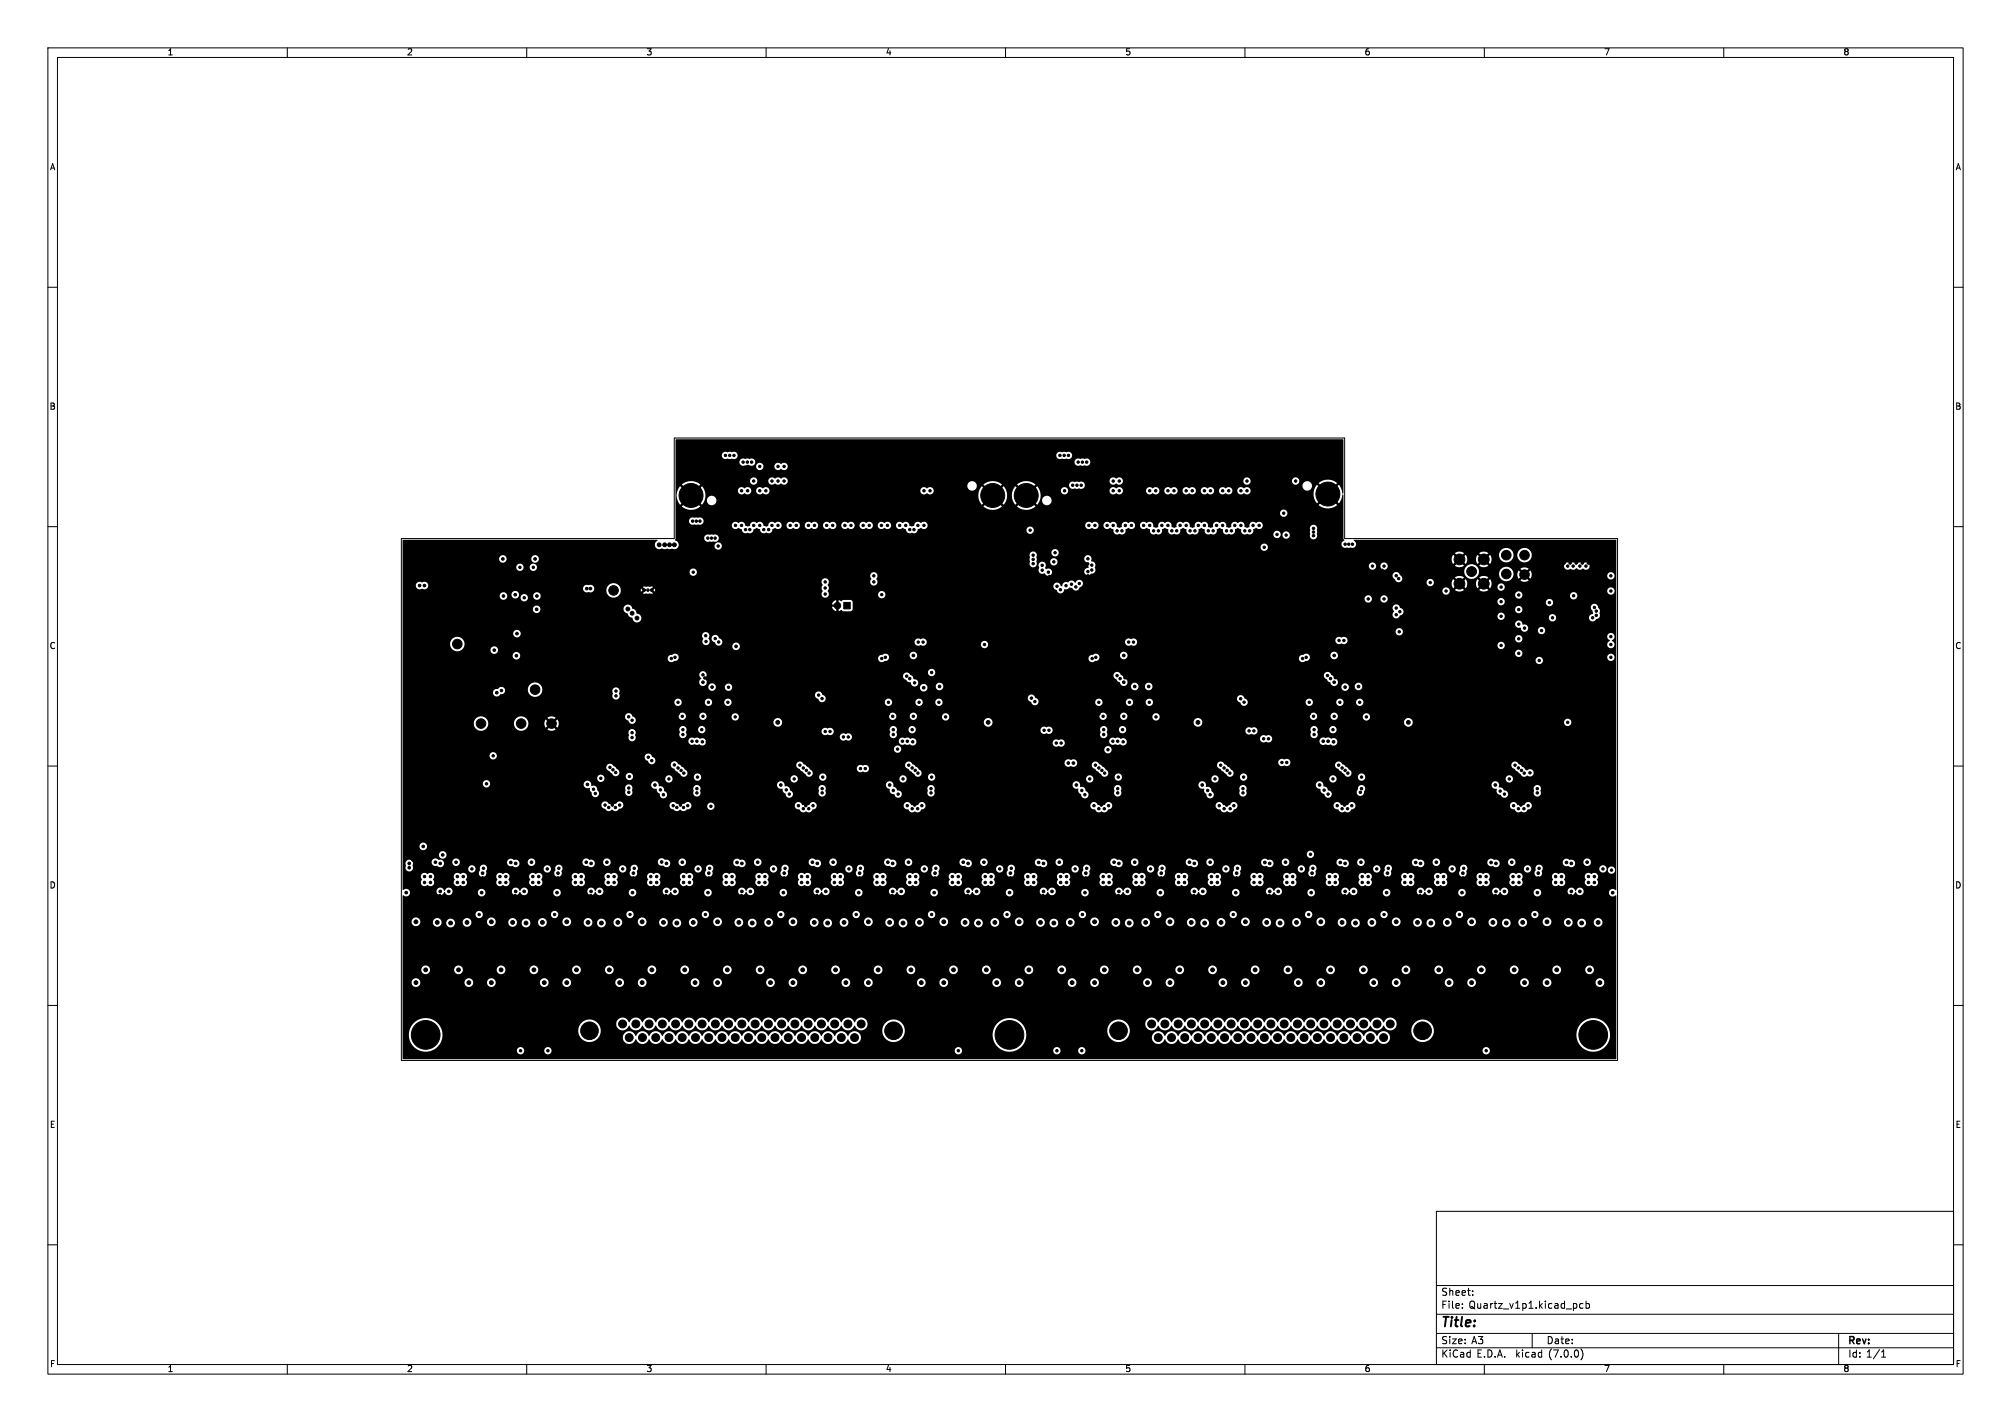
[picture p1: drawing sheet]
<svg xmlns="http://www.w3.org/2000/svg" width="420mm" height="297mm" viewBox="0 0 420 297" stroke-linecap="round" stroke-linejoin="round" font-family="sans-serif">
<defs><g id="words">
<text font-size="2.8" x="301" y="277.8">Title:</text>
<g font-size="2.1">
<text x="301" y="273.6">File:</text>
<text x="301" y="270.9">Sheet:</text>
<text x="306.8" y="273.6">Quartz_v1p1.kicad_pcb</text>
<text x="301" y="281">Size:</text>
<text x="307.3" y="281">A3</text>
<text x="323" y="281">Date:</text>
<text x="386" y="281.2">Rev:</text>
<text x="301" y="283.8">KiCad</text>
<text x="308.4" y="283.8">E.D.A.</text>
<text x="316.6" y="283.8">kicad</text>
<text x="323.5" y="283.8">(7.0.0)</text>
<text x="386" y="283.8">Id: 1/1</text>
</g>
<g font-size="1.8">
<text x="35" y="11.8">1</text>
<text x="85" y="11.8">2</text>
<text x="135" y="11.8">3</text>
<text x="185" y="11.8">4</text>
<text x="235" y="11.8">5</text>
<text x="285" y="11.8">6</text>
<text x="335" y="11.8">7</text>
<text x="385" y="11.8">8</text>
<text x="10.4" y="35.8">A</text>
<text x="408.4" y="35.8">A</text>
<text x="10.3" y="85.8">B</text>
<text x="408.3" y="85.8">B</text>
<text x="10.3" y="135.8">C</text>
<text x="408.3" y="135.8">C</text>
<text x="10.3" y="185.8">D</text>
<text x="408.3" y="185.8">D</text>
<text x="10.4" y="235.8">E</text>
<text x="408.3" y="235.8">E</text>
<text x="10.4" y="285.8">F</text>
<text x="35" y="286.8">1</text>
<text x="85" y="286.8">2</text>
<text x="135" y="286.8">3</text>
<text x="185" y="286.8">4</text>
<text x="235" y="286.8">5</text>
<text x="285" y="286.8">6</text>
<text x="335" y="286.8">7</text>
<text x="385" y="286.8">8</text>
<text x="408.4" y="285.8">F</text>
</g>
</g></defs>
<g fill="none" stroke="#000" stroke-width=".21">
<path d="M10 10h400v277h-400zM12 12h396v273h-396zM60 10v2M110 10v2M160 10v2M210 10v2M260 10v2M310 10v2M360 10v2M10 60h2M408 60h2M10 110h2"/>
<path d="M83.8 112.5h57v-21h140v21h57v109h-254zM408 110h2M10 160h2M408 160h2M10 210h2M408 210h2M10 260h2M300 253h108v32h-108zM408 260h2M300 278.5h108M300 274.5h108M300 268.5h108"/>
<path d="M305.4 273.1v.2M305.4 272.3v.2M307.6 270.4v.2M307.6 269.6v.2M320 278.5v3M330.6 272.3h-.4l-.3 .2 .1 .7h.6M331.2 272.3h.5l.3 .2-.2 .7h-.6M331.2 271.8v1.5M384 278.5v6.5M60 285v2M110 285v2M160 285v2"/>
<path d="M210 285v2M260 285v2M300 281.5h108M310 285v2M330.2 281.7a1.72 1.72 0 0 1 0 2.3M360 285v2M393 283.5h.8M393 282.4l.4-.4v1.5"/>
</g>
<g fill="#000" stroke="#000" stroke-width=".21">
<path d="M176.2 125.8h1.4v1.4h-1.4z"/>
<circle cx="151.1" cy="97.4" r=".25"/>
<circle cx="151.5" cy="95.1" r=".25"/>
<circle cx="152.4" cy="95.1" r=".25"/>
<circle cx="153.3" cy="95.1" r=".25"/>
<circle cx="153.6" cy="97.4" r=".25"/>
<circle cx="155.2" cy="96.5" r=".25"/>
<circle cx="156.1" cy="96.5" r=".25"/>
<circle cx="156.1" cy="97.4" r=".25"/>
<circle cx="157" cy="96.5" r=".25"/>
<circle cx="158.7" cy="97.4" r=".25"/>
<circle cx="159.9" cy="97.4" r=".25"/>
<circle cx="161.2" cy="97.4" r=".25"/>
<circle cx="162.5" cy="97.4" r=".25"/>
<circle cx="163.8" cy="97.4" r=".25"/>
<circle cx="165" cy="97.4" r=".25"/>
<circle cx="166.3" cy="97.4" r=".25"/>
<circle cx="170.1" cy="97.4" r=".25"/>
<circle cx="171.4" cy="97.4" r=".25"/>
<circle cx="175.2" cy="97.4" r=".25"/>
<circle cx="176.5" cy="97.4" r=".25"/>
<circle cx="180.3" cy="97.4" r=".25"/>
<circle cx="181.5" cy="97.4" r=".25"/>
<circle cx="185.3" cy="97.4" r=".25"/>
<circle cx="186.6" cy="97.4" r=".25"/>
<circle cx="190.4" cy="97.4" r=".25"/>
<circle cx="191.7" cy="97.4" r=".25"/>
<circle cx="195.5" cy="97.4" r=".25"/>
<circle cx="196.8" cy="97.4" r=".25"/>
<circle cx="200.6" cy="97.4" r=".25"/>
<circle cx="221.1" cy="97.4" r=".25"/>
<circle cx="221.4" cy="95.1" r=".25"/>
<circle cx="222.2" cy="95.1" r=".25"/>
<circle cx="223.1" cy="95.1" r=".25"/>
<circle cx="223.6" cy="97.4" r=".25"/>
<circle cx="225.2" cy="96.5" r=".25"/>
<circle cx="226.1" cy="96.5" r=".25"/>
<circle cx="226.9" cy="96.5" r=".25"/>
<circle cx="229.9" cy="97.4" r=".25"/>
<circle cx="231.2" cy="97.4" r=".25"/>
<circle cx="235" cy="97.4" r=".25"/>
<circle cx="236.3" cy="97.4" r=".25"/>
<circle cx="240.1" cy="97.4" r=".25"/>
<circle cx="241.4" cy="97.4" r=".25"/>
<circle cx="245.2" cy="97.4" r=".25"/>
<circle cx="246.5" cy="97.4" r=".25"/>
<circle cx="250.3" cy="97.4" r=".25"/>
<circle cx="251.5" cy="97.4" r=".25"/>
<circle cx="255.3" cy="97.4" r=".25"/>
<circle cx="256.6" cy="97.4" r=".25"/>
<circle cx="260.4" cy="97.4" r=".25"/>
<circle cx="261.7" cy="97.4" r=".25"/>
<circle cx="265.5" cy="97.4" r=".25"/>
<circle cx="266.8" cy="97.4" r=".25"/>
<circle cx="270.6" cy="97.4" r=".25"/>
<circle cx="105" cy="116.7" r=".28"/>
<circle cx="106.9" cy="116" r=".25"/>
<circle cx="107.9" cy="116" r=".25"/>
<circle cx="108.6" cy="118.5" r=".25"/>
<circle cx="109" cy="116" r=".25"/>
<circle cx="110" cy="116" r=".25"/>
<circle cx="111.4" cy="118.5" r=".25"/>
<circle cx="111.7" cy="116.7" r=".28"/>
<circle cx="122.9" cy="118.4" r=".28"/>
<circle cx="132.8" cy="119.6" r=".28"/>
<circle cx="132.8" cy="118.5" r=".25"/>
<circle cx="137.7" cy="113.8" r=".4"/>
<circle cx="138.8" cy="113.8" r=".4"/>
<circle cx="139.1" cy="118.2" r=".25"/>
<circle cx="139.8" cy="113.8" r=".4"/>
<circle cx="139.8" cy="118.2" r=".25"/>
<circle cx="140.6" cy="119.1" r=".25"/>
<circle cx="140.8" cy="113.8" r=".4"/>
<circle cx="144.3" cy="103.5" r="2.5"/>
<circle cx="144.7" cy="108.8" r=".25"/>
<circle cx="144.8" cy="119.5" r=".25"/>
<circle cx="145.4" cy="108.8" r=".25"/>
<circle cx="146.2" cy="108.8" r=".25"/>
<circle cx="147.8" cy="112.4" r=".25"/>
<circle cx="148.6" cy="116.7" r=".25"/>
<circle cx="148.6" cy="112.4" r=".25"/>
<circle cx="149.4" cy="112.4" r=".25"/>
<circle cx="149.9" cy="115.4" r=".25"/>
<circle cx="150" cy="114" r=".25"/>
<circle cx="151.1" cy="102.5" r=".25"/>
<circle cx="152.3" cy="100.5" r=".25"/>
<circle cx="152.3" cy="105.6" r=".25"/>
<circle cx="153.6" cy="109.7" r=".25"/>
<circle cx="153.6" cy="102.5" r=".25"/>
<circle cx="154.9" cy="102.5" r=".25"/>
<circle cx="154.9" cy="100.5" r=".25"/>
<circle cx="154.9" cy="109.7" r=".25"/>
<circle cx="155.7" cy="110.6" r=".25"/>
<circle cx="156.1" cy="102.5" r=".25"/>
<circle cx="156.1" cy="105.6" r=".25"/>
<circle cx="156.6" cy="110.6" r=".25"/>
<circle cx="157.4" cy="100.5" r=".25"/>
<circle cx="157.4" cy="102.5" r=".25"/>
<circle cx="157.4" cy="109.7" r=".25"/>
<circle cx="158.7" cy="109.7" r=".25"/>
<circle cx="158.7" cy="102.5" r=".25"/>
<circle cx="159.5" cy="110.6" r=".25"/>
<circle cx="159.9" cy="102.5" r=".25"/>
<circle cx="159.9" cy="105.6" r=".25"/>
<circle cx="160.5" cy="110.6" r=".25"/>
<circle cx="161.2" cy="109.7" r=".25"/>
<circle cx="161.2" cy="100.5" r=".25"/>
<circle cx="161.2" cy="102.5" r=".25"/>
<circle cx="162.5" cy="109.7" r=".25"/>
<circle cx="162.5" cy="100.5" r=".25"/>
<circle cx="163.8" cy="105.6" r=".25"/>
<circle cx="163.8" cy="100.5" r=".25"/>
<circle cx="165" cy="109.7" r=".25"/>
<circle cx="165" cy="102.5" r=".25"/>
<circle cx="166.3" cy="100.5" r=".25"/>
<circle cx="166.3" cy="109.7" r=".25"/>
<circle cx="167.6" cy="105.6" r=".25"/>
<circle cx="168.8" cy="102.5" r=".25"/>
<circle cx="168.8" cy="109.7" r=".25"/>
<circle cx="170.1" cy="100.5" r=".25"/>
<circle cx="170.1" cy="109.7" r=".25"/>
<circle cx="171.4" cy="105.6" r=".25"/>
<circle cx="172.6" cy="102.5" r=".25"/>
<circle cx="172.6" cy="109.7" r=".25"/>
<circle cx="173.9" cy="109.7" r=".25"/>
<circle cx="173.9" cy="100.5" r=".25"/>
<circle cx="175.2" cy="105.6" r=".25"/>
<circle cx="176.5" cy="102.5" r=".25"/>
<circle cx="176.5" cy="109.7" r=".25"/>
<circle cx="177.7" cy="109.7" r=".25"/>
<circle cx="177.7" cy="100.5" r=".25"/>
<circle cx="179" cy="105.6" r=".25"/>
<circle cx="180.3" cy="102.5" r=".25"/>
<circle cx="180.3" cy="109.7" r=".25"/>
<circle cx="181.5" cy="109.7" r=".25"/>
<circle cx="181.5" cy="100.5" r=".25"/>
<circle cx="182.8" cy="105.6" r=".25"/>
<circle cx="184.1" cy="102.5" r=".25"/>
<circle cx="184.1" cy="109.7" r=".25"/>
<circle cx="185.3" cy="109.7" r=".25"/>
<circle cx="185.3" cy="100.5" r=".25"/>
<circle cx="186.6" cy="105.6" r=".25"/>
<circle cx="187.9" cy="109.7" r=".25"/>
<circle cx="187.9" cy="102.5" r=".25"/>
<circle cx="189.2" cy="100.5" r=".25"/>
<circle cx="189.2" cy="109.7" r=".25"/>
<circle cx="190" cy="110.6" r=".25"/>
<circle cx="190.4" cy="105.6" r=".25"/>
<circle cx="190.9" cy="110.6" r=".25"/>
<circle cx="191.7" cy="109.7" r=".25"/>
<circle cx="191.7" cy="102.5" r=".25"/>
<circle cx="193" cy="100.5" r=".25"/>
<circle cx="193" cy="102.5" r=".25"/>
<circle cx="193" cy="109.7" r=".25"/>
<circle cx="194.2" cy="100.5" r=".25"/>
<circle cx="194.2" cy="105.6" r=".25"/>
<circle cx="194.2" cy="102.5" r=".25"/>
<circle cx="195.5" cy="102.5" r=".25"/>
<circle cx="196.8" cy="102.5" r=".25"/>
<circle cx="198" cy="100.5" r=".25"/>
<circle cx="198" cy="105.6" r=".25"/>
<circle cx="199.3" cy="100.5" r=".25"/>
<circle cx="200.6" cy="102.5" r=".25"/>
<circle cx="202.2" cy="110.6" r=".25"/>
<circle cx="207.3" cy="103.5" r="2.5"/>
<circle cx="211.7" cy="110.7" r=".25"/>
<circle cx="214.3" cy="103.5" r="2.5"/>
<circle cx="215.1" cy="110.7" r=".25"/>
<circle cx="215.8" cy="117.7" r=".25"/>
<circle cx="215.8" cy="116" r=".25"/>
<circle cx="215.8" cy="116.8" r=".25"/>
<circle cx="217.7" cy="118.1" r=".25"/>
<circle cx="217.7" cy="119.1" r=".25"/>
<circle cx="218.9" cy="119.5" r=".25"/>
<circle cx="218.9" cy="114.6" r=".25"/>
<circle cx="220.1" cy="117.3" r=".25"/>
<circle cx="220.3" cy="115.4" r=".25"/>
<circle cx="221.1" cy="102.5" r=".25"/>
<circle cx="222.1" cy="114.6" r=".25"/>
<circle cx="222.3" cy="105.6" r=".25"/>
<circle cx="222.3" cy="100.5" r=".25"/>
<circle cx="222.3" cy="102.5" r=".25"/>
<circle cx="222.9" cy="115.6" r=".25"/>
<circle cx="223.6" cy="102.5" r=".25"/>
<circle cx="224" cy="101.3" r=".25"/>
<circle cx="224.9" cy="101.3" r=".25"/>
<circle cx="225.8" cy="101.3" r=".25"/>
<circle cx="226.1" cy="105.6" r=".25"/>
<circle cx="227.2" cy="117.8" r=".25"/>
<circle cx="227.2" cy="119.4" r=".25"/>
<circle cx="227.2" cy="116.7" r=".25"/>
<circle cx="227.4" cy="102.5" r=".25"/>
<circle cx="227.4" cy="109.7" r=".25"/>
<circle cx="228" cy="119" r=".25"/>
<circle cx="228" cy="118" r=".25"/>
<circle cx="228.7" cy="109.7" r=".25"/>
<circle cx="229.9" cy="105.6" r=".25"/>
<circle cx="231.2" cy="102.5" r=".25"/>
<circle cx="231.2" cy="109.7" r=".25"/>
<circle cx="232.5" cy="102.5" r=".25"/>
<circle cx="232.5" cy="100.5" r=".25"/>
<circle cx="232.5" cy="109.7" r=".25"/>
<circle cx="233.3" cy="110.9" r=".25"/>
<circle cx="233.8" cy="105.6" r=".25"/>
<circle cx="233.8" cy="102.5" r=".25"/>
<circle cx="233.8" cy="100.5" r=".25"/>
<circle cx="234.3" cy="110.9" r=".25"/>
<circle cx="235" cy="102.5" r=".25"/>
<circle cx="235" cy="109.7" r=".25"/>
<circle cx="236.3" cy="109.7" r=".25"/>
<circle cx="236.3" cy="100.5" r=".25"/>
<circle cx="237.6" cy="105.6" r=".25"/>
<circle cx="238.8" cy="109.7" r=".25"/>
<circle cx="238.8" cy="102.5" r=".25"/>
<circle cx="240.1" cy="102.5" r=".25"/>
<circle cx="240.1" cy="100.5" r=".25"/>
<circle cx="240.1" cy="109.7" r=".25"/>
<circle cx="240.9" cy="110.9" r=".25"/>
<circle cx="241.4" cy="102.5" r=".25"/>
<circle cx="241.4" cy="105.6" r=".25"/>
<circle cx="241.9" cy="110.9" r=".25"/>
<circle cx="242.6" cy="109.7" r=".25"/>
<circle cx="242.6" cy="102.5" r=".25"/>
<circle cx="243.9" cy="102.5" r=".25"/>
<circle cx="243.9" cy="109.7" r=".25"/>
<circle cx="243.9" cy="100.5" r=".25"/>
<circle cx="244.7" cy="110.9" r=".25"/>
<circle cx="245.2" cy="102.5" r=".25"/>
<circle cx="245.2" cy="105.6" r=".25"/>
<circle cx="245.7" cy="110.9" r=".25"/>
<circle cx="246.5" cy="102.5" r=".25"/>
<circle cx="246.5" cy="109.7" r=".25"/>
<circle cx="247.7" cy="100.5" r=".25"/>
<circle cx="247.7" cy="102.5" r=".25"/>
<circle cx="247.7" cy="109.7" r=".25"/>
<circle cx="248.5" cy="110.9" r=".25"/>
<circle cx="249" cy="102.5" r=".25"/>
<circle cx="249" cy="105.6" r=".25"/>
<circle cx="249.6" cy="110.9" r=".25"/>
<circle cx="250.3" cy="102.5" r=".25"/>
<circle cx="250.3" cy="109.7" r=".25"/>
<circle cx="251.5" cy="109.7" r=".25"/>
<circle cx="251.5" cy="102.5" r=".25"/>
<circle cx="251.5" cy="100.5" r=".25"/>
<circle cx="252.3" cy="110.9" r=".25"/>
<circle cx="252.8" cy="102.5" r=".25"/>
<circle cx="252.8" cy="105.6" r=".25"/>
<circle cx="253.4" cy="110.9" r=".25"/>
<circle cx="254.1" cy="102.5" r=".25"/>
<circle cx="254.1" cy="109.7" r=".25"/>
<circle cx="255.3" cy="102.5" r=".25"/>
<circle cx="255.3" cy="100.5" r=".25"/>
<circle cx="255.3" cy="109.7" r=".25"/>
<circle cx="256.2" cy="110.9" r=".25"/>
<circle cx="256.6" cy="105.6" r=".25"/>
<circle cx="256.6" cy="102.5" r=".25"/>
<circle cx="257.2" cy="110.9" r=".25"/>
<circle cx="257.9" cy="102.5" r=".25"/>
<circle cx="257.9" cy="109.7" r=".25"/>
<circle cx="259.2" cy="100.5" r=".25"/>
<circle cx="259.2" cy="109.7" r=".25"/>
<circle cx="259.2" cy="102.5" r=".25"/>
<circle cx="260" cy="110.9" r=".25"/>
<circle cx="260.4" cy="105.6" r=".25"/>
<circle cx="260.4" cy="100.5" r=".25"/>
<circle cx="260.4" cy="102.5" r=".25"/>
<circle cx="261" cy="110.9" r=".25"/>
<circle cx="261.7" cy="102.5" r=".25"/>
<circle cx="261.7" cy="109.7" r=".25"/>
<circle cx="263" cy="100.5" r=".25"/>
<circle cx="263" cy="109.7" r=".25"/>
<circle cx="264" cy="114.3" r=".25"/>
<circle cx="264.2" cy="100.5" r=".25"/>
<circle cx="264.2" cy="105.6" r=".25"/>
<circle cx="264.9" cy="115.8" r=".25"/>
<circle cx="265.5" cy="102.5" r=".25"/>
<circle cx="266.7" cy="111.6" r=".25"/>
<circle cx="266.8" cy="102.5" r=".25"/>
<circle cx="268" cy="105.6" r=".25"/>
<circle cx="268" cy="100.5" r=".25"/>
<circle cx="268.1" cy="107.2" r=".25"/>
<circle cx="268.1" cy="115.8" r=".25"/>
<circle cx="268.6" cy="111.8" r=".25"/>
<circle cx="269.3" cy="100.5" r=".25"/>
<circle cx="270.6" cy="100.5" r=".25"/>
<circle cx="270.6" cy="102.5" r=".25"/>
<circle cx="270.6" cy="111.9" r=".25"/>
<circle cx="272" cy="110.5" r=".25"/>
<circle cx="274.3" cy="111.9" r=".25"/>
<circle cx="274.3" cy="110.4" r=".25"/>
<circle cx="274.3" cy="111.1" r=".25"/>
<circle cx="276.2" cy="112.1" r=".25"/>
<circle cx="276.9" cy="112.1" r=".25"/>
<circle cx="277.3" cy="103.2" r="2.5"/>
<circle cx="280.9" cy="113.7" r=".25"/>
<circle cx="281.7" cy="113.7" r=".25"/>
<circle cx="282.4" cy="113.7" r=".25"/>
<circle cx="282.6" cy="119.3" r=".25"/>
<circle cx="282.8" cy="118.4" r=".25"/>
<circle cx="286.6" cy="118.2" r=".25"/>
<circle cx="287.3" cy="117.2" r=".25"/>
<circle cx="288.7" cy="119.1" r=".25"/>
<circle cx="289.1" cy="118.2" r=".25"/>
<circle cx="298.3" cy="117.9" r=".25"/>
<circle cx="301.1" cy="117.9" r=".25"/>
<circle cx="304.8" cy="116.8" r="1.12"/>
<circle cx="307.3" cy="119.4" r="1.03"/>
<circle cx="309.9" cy="116.8" r="1.12"/>
<circle cx="314.6" cy="116" r="1"/>
<circle cx="314.6" cy="119.9" r="1"/>
<circle cx="318.4" cy="116" r="1"/>
<circle cx="321.6" cy="117.6" r=".25"/>
<circle cx="322.8" cy="117.6" r=".25"/>
<circle cx="324.1" cy="117.6" r=".25"/>
<circle cx="325.4" cy="117.6" r=".25"/>
<circle cx="326.6" cy="117.6" r=".25"/>
<circle cx="327.4" cy="118.2" r=".25"/>
<circle cx="327.9" cy="117.6" r=".25"/>
<circle cx="328.5" cy="118.2" r=".25"/>
<circle cx="329.2" cy="117.6" r=".25"/>
<circle cx="329.9" cy="118.2" r=".25"/>
<circle cx="330.5" cy="117.6" r=".25"/>
<circle cx="331.2" cy="118.2" r=".25"/>
<circle cx="331.7" cy="117.6" r=".25"/>
<circle cx="333" cy="117.6" r=".25"/>
<circle cx="86.7" cy="125.4" r=".28"/>
<circle cx="87.6" cy="122.3" r=".28"/>
<circle cx="88.1" cy="126.7" r=".28"/>
<circle cx="88.6" cy="122.3" r=".28"/>
<circle cx="95.5" cy="134.5" r="1"/>
<circle cx="97.9" cy="139.1" r=".25"/>
<circle cx="98.1" cy="136.2" r=".28"/>
<circle cx="98.8" cy="137.6" r=".28"/>
<circle cx="99.2" cy="139.2" r=".28"/>
<circle cx="100.2" cy="137.5" r=".28"/>
<circle cx="100.3" cy="139.1" r=".28"/>
<circle cx="103.2" cy="135.8" r=".28"/>
<circle cx="103.3" cy="126.9" r=".25"/>
<circle cx="104.8" cy="135.7" r=".28"/>
<circle cx="105.1" cy="124.5" r=".28"/>
<circle cx="105.2" cy="127.3" r=".25"/>
<circle cx="105.4" cy="130.3" r=".4"/>
<circle cx="107.4" cy="140" r=".25"/>
<circle cx="107.6" cy="124.2" r=".28"/>
<circle cx="107.8" cy="137" r=".28"/>
<circle cx="108" cy="132.3" r=".28"/>
<circle cx="109.5" cy="124.8" r=".25"/>
<circle cx="111.4" cy="128.3" r=".25"/>
<circle cx="111.6" cy="139.3" r=".28"/>
<circle cx="112.1" cy="127.3" r=".28"/>
<circle cx="112.1" cy="124.5" r=".28"/>
<circle cx="112.4" cy="122.2" r=".28"/>
<circle cx="112.4" cy="120.7" r=".28"/>
<circle cx="112.4" cy="121.4" r=".28"/>
<circle cx="112.6" cy="132.5" r=".28"/>
<circle cx="114" cy="133.9" r=".28"/>
<circle cx="114" cy="127" r=".25"/>
<circle cx="122.6" cy="122.9" r=".28"/>
<circle cx="123.3" cy="122.9" r=".28"/>
<circle cx="128.1" cy="123.3" r="1"/>
<circle cx="131.1" cy="127.2" r=".4"/>
<circle cx="132" cy="128.1" r=".4"/>
<circle cx="132.8" cy="120.7" r=".28"/>
<circle cx="133" cy="129.1" r=".4"/>
<circle cx="134.6" cy="123.3" r=".25"/>
<circle cx="135.3" cy="123.3" r=".25"/>
<circle cx="136.1" cy="123.3" r=".25"/>
<circle cx="137.7" cy="121.2" r=".28"/>
<circle cx="139.1" cy="125.7" r=".28"/>
<circle cx="140.2" cy="137.5" r=".25"/>
<circle cx="140.6" cy="120" r=".25"/>
<circle cx="141" cy="137.3" r=".25"/>
<circle cx="147.4" cy="132.8" r=".25"/>
<circle cx="147.4" cy="134" r=".25"/>
<circle cx="149.4" cy="133.4" r=".25"/>
<circle cx="150.1" cy="134.1" r=".25"/>
<circle cx="153.5" cy="138.6" r=".28"/>
<circle cx="153.7" cy="135" r=".28"/>
<circle cx="172.3" cy="122.8" r=".25"/>
<circle cx="172.3" cy="124.1" r=".25"/>
<circle cx="172.3" cy="121.5" r=".25"/>
<circle cx="174.9" cy="126.5" r=".67"/>
<circle cx="178.3" cy="121.2" r=".25"/>
<circle cx="182.5" cy="121.5" r=".25"/>
<circle cx="182.5" cy="120.3" r=".25"/>
<circle cx="183" cy="126.9" r=".25"/>
<circle cx="184.1" cy="137.5" r=".25"/>
<circle cx="184.1" cy="124.2" r=".25"/>
<circle cx="184.9" cy="137.3" r=".25"/>
<circle cx="190.8" cy="136.9" r=".28"/>
<circle cx="191.8" cy="134.1" r=".25"/>
<circle cx="192.8" cy="134.1" r=".25"/>
<circle cx="196" cy="139.4" r=".28"/>
<circle cx="205.6" cy="134.6" r=".25"/>
<circle cx="219.2" cy="120.4" r=".25"/>
<circle cx="220" cy="121.2" r=".25"/>
<circle cx="220.7" cy="122.4" r=".25"/>
<circle cx="221.5" cy="123.2" r=".25"/>
<circle cx="222.5" cy="124.7" r=".25"/>
<circle cx="222.6" cy="122.3" r=".25"/>
<circle cx="223.8" cy="122" r=".25"/>
<circle cx="223.8" cy="124.7" r=".25"/>
<circle cx="224.7" cy="122.6" r=".25"/>
<circle cx="225.4" cy="121.9" r=".25"/>
<circle cx="226.4" cy="121" r=".25"/>
<circle cx="227.2" cy="120.3" r=".25"/>
<circle cx="228.1" cy="137.5" r=".25"/>
<circle cx="228.9" cy="137.3" r=".25"/>
<circle cx="234.7" cy="136.9" r=".28"/>
<circle cx="235.7" cy="134.1" r=".25"/>
<circle cx="236.7" cy="134.1" r=".25"/>
<circle cx="239.9" cy="139.4" r=".28"/>
<circle cx="272" cy="137.5" r=".25"/>
<circle cx="272.8" cy="137.3" r=".25"/>
<circle cx="278.6" cy="136.9" r=".28"/>
<circle cx="279.7" cy="133.8" r=".25"/>
<circle cx="280.7" cy="133.8" r=".25"/>
<circle cx="283.1" cy="131.6" r=".25"/>
<circle cx="284.5" cy="123.6" r=".25"/>
<circle cx="285.4" cy="138.6" r=".28"/>
<circle cx="285.7" cy="120.1" r=".25"/>
<circle cx="285.7" cy="125.1" r=".25"/>
<circle cx="285.9" cy="132.2" r=".25"/>
<circle cx="286" cy="128.3" r=".25"/>
<circle cx="286.5" cy="126.9" r=".25"/>
<circle cx="288.3" cy="126.9" r=".25"/>
<circle cx="288.7" cy="132.2" r=".25"/>
<circle cx="288.7" cy="120" r=".25"/>
<circle cx="289.1" cy="125.1" r=".25"/>
<circle cx="291.6" cy="127" r=".25"/>
<circle cx="291.6" cy="128.4" r=".25"/>
<circle cx="291.6" cy="120.2" r=".25"/>
<circle cx="291.7" cy="122.9" r=".25"/>
<circle cx="291.7" cy="122.2" r=".25"/>
<circle cx="292.1" cy="120.8" r=".25"/>
<circle cx="292.2" cy="132" r=".25"/>
<circle cx="292.4" cy="127.8" r=".25"/>
<circle cx="293" cy="125.2" r=".25"/>
<circle cx="298.3" cy="123.2" r=".25"/>
<circle cx="298.7" cy="121.7" r=".25"/>
<circle cx="302" cy="123.4" r=".25"/>
<circle cx="304.8" cy="121.9" r="1.12"/>
<circle cx="309.9" cy="121.9" r="1.12"/>
<circle cx="313.5" cy="125.7" r=".25"/>
<circle cx="313.5" cy="122.6" r=".25"/>
<circle cx="313.5" cy="128.7" r=".25"/>
<circle cx="313.5" cy="134.8" r=".25"/>
<circle cx="317.2" cy="130.4" r=".25"/>
<circle cx="317.2" cy="127.3" r=".25"/>
<circle cx="317.2" cy="124.3" r=".25"/>
<circle cx="317.2" cy="136.5" r=".25"/>
<circle cx="317.2" cy="138.1" r=".25"/>
<circle cx="317.2" cy="132" r=".25"/>
<circle cx="317.2" cy="133.4" r=".25"/>
<circle cx="317.2" cy="135.1" r=".25"/>
<circle cx="317.2" cy="125.9" r=".25"/>
<circle cx="317.2" cy="129" r=".25"/>
<circle cx="318.4" cy="120" r="1"/>
<circle cx="318.4" cy="131.2" r=".25"/>
<circle cx="321.5" cy="138" r=".25"/>
<circle cx="321.6" cy="139.1" r=".25"/>
<circle cx="321.8" cy="129" r=".25"/>
<circle cx="321.9" cy="131.7" r=".25"/>
<circle cx="323.6" cy="125.9" r=".25"/>
<circle cx="324.2" cy="129" r=".25"/>
<circle cx="324.7" cy="132.8" r=".25"/>
<circle cx="325" cy="135.1" r=".25"/>
<circle cx="326" cy="133.2" r=".25"/>
<circle cx="328.7" cy="124.4" r=".25"/>
<circle cx="331" cy="136.1" r=".25"/>
<circle cx="332.6" cy="129" r=".25"/>
<circle cx="333" cy="126.9" r=".25"/>
<circle cx="333.4" cy="127.6" r=".25"/>
<circle cx="333.4" cy="128.5" r=".25"/>
<circle cx="335.4" cy="131.7" r=".25"/>
<circle cx="335.4" cy="128.1" r=".25"/>
<circle cx="336.4" cy="134.6" r=".25"/>
<circle cx="336.4" cy="133" r=".25"/>
<circle cx="336.4" cy="137.3" r=".25"/>
<circle cx="336.4" cy="120.3" r=".25"/>
<circle cx="336.4" cy="123.4" r=".25"/>
<circle cx="99.8" cy="147.2" r=".25"/>
<circle cx="100.5" cy="151.1" r="1"/>
<circle cx="101" cy="148.6" r=".25"/>
<circle cx="101.7" cy="143.8" r=".25"/>
<circle cx="103" cy="157.9" r=".25"/>
<circle cx="103.7" cy="144.7" r=".28"/>
<circle cx="104.7" cy="148" r=".25"/>
<circle cx="104.7" cy="144.2" r=".25"/>
<circle cx="107.4" cy="141.2" r=".25"/>
<circle cx="107.8" cy="140.6" r=".25"/>
<circle cx="108.2" cy="148.6" r=".25"/>
<circle cx="108.5" cy="142.9" r=".25"/>
<circle cx="108.8" cy="151.1" r="1"/>
<circle cx="109.3" cy="147.2" r=".25"/>
<circle cx="109.3" cy="144.3" r=".25"/>
<circle cx="111.7" cy="144" r="1"/>
<circle cx="112.7" cy="140.8" r=".28"/>
<circle cx="115.2" cy="151.1" r="1"/>
<circle cx="128.6" cy="144.3" r=".25"/>
<circle cx="128.6" cy="145.4" r=".25"/>
<circle cx="131.3" cy="149.7" r=".25"/>
<circle cx="131.8" cy="142.6" r=".25"/>
<circle cx="131.8" cy="147.1" r=".25"/>
<circle cx="132" cy="154.1" r=".25"/>
<circle cx="132" cy="153" r=".25"/>
<circle cx="132" cy="150.4" r=".25"/>
<circle cx="133.5" cy="146" r=".25"/>
<circle cx="133.7" cy="150.6" r=".25"/>
<circle cx="135.4" cy="158.1" r=".25"/>
<circle cx="135.6" cy="148.2" r=".25"/>
<circle cx="135.6" cy="143.9" r=".25"/>
<circle cx="136.1" cy="158.9" r=".25"/>
<circle cx="136.4" cy="154.7" r=".25"/>
<circle cx="136.9" cy="152.8" r=".25"/>
<circle cx="137.2" cy="148.2" r=".25"/>
<circle cx="139.6" cy="153" r=".25"/>
<circle cx="139.6" cy="157.9" r=".25"/>
<circle cx="140" cy="152.1" r=".25"/>
<circle cx="140.6" cy="149.1" r=".25"/>
<circle cx="140.8" cy="159.8" r=".25"/>
<circle cx="141.6" cy="149.1" r=".25"/>
<circle cx="141.6" cy="146.7" r=".25"/>
<circle cx="141.7" cy="154.6" r=".25"/>
<circle cx="142.5" cy="149.6" r=".25"/>
<circle cx="142.6" cy="152.4" r=".25"/>
<circle cx="142.6" cy="153.4" r=".25"/>
<circle cx="144.1" cy="148" r=".25"/>
<circle cx="144.1" cy="149" r=".25"/>
<circle cx="144.5" cy="154.8" r=".25"/>
<circle cx="145.4" cy="148" r=".25"/>
<circle cx="145.4" cy="149" r=".25"/>
<circle cx="145.5" cy="154.8" r=".25"/>
<circle cx="146.6" cy="152.4" r=".25"/>
<circle cx="146.7" cy="154.9" r=".25"/>
<circle cx="146.8" cy="149.6" r=".25"/>
<circle cx="146.8" cy="140.9" r=".25"/>
<circle cx="146.8" cy="142.5" r=".28"/>
<circle cx="147.2" cy="141.6" r=".25"/>
<circle cx="147.7" cy="154.9" r=".25"/>
<circle cx="148" cy="149.1" r=".25"/>
<circle cx="148" cy="146.7" r=".25"/>
<circle cx="148.5" cy="154.2" r=".25"/>
<circle cx="148.7" cy="143.5" r=".28"/>
<circle cx="149" cy="149.1" r=".25"/>
<circle cx="149.5" cy="157.1" r=".25"/>
<circle cx="149.5" cy="140.5" r=".28"/>
<circle cx="152" cy="140.2" r=".25"/>
<circle cx="152" cy="146.7" r=".25"/>
<circle cx="152.1" cy="143.5" r=".25"/>
<circle cx="152.7" cy="153.9" r=".25"/>
<circle cx="152.8" cy="148.2" r=".25"/>
<circle cx="153.5" cy="149.7" r=".25"/>
<circle cx="153.9" cy="154.7" r=".25"/>
<circle cx="155.4" cy="149" r=".25"/>
<circle cx="155.8" cy="143.8" r=".25"/>
<circle cx="156.1" cy="149.7" r=".25"/>
<circle cx="156.7" cy="140.1" r=".25"/>
<circle cx="157.2" cy="152.5" r=".25"/>
<circle cx="157.5" cy="144" r=".25"/>
<circle cx="158.1" cy="148.5" r=".25"/>
<circle cx="162.4" cy="150.9" r=".4"/>
<circle cx="166.5" cy="145.3" r=".25"/>
<circle cx="167.1" cy="159.8" r=".25"/>
<circle cx="167.8" cy="148.8" r=".25"/>
<circle cx="171" cy="145.2" r=".25"/>
<circle cx="171.7" cy="145.9" r=".25"/>
<circle cx="172.3" cy="152.8" r=".25"/>
<circle cx="173.4" cy="152.8" r=".25"/>
<circle cx="174.4" cy="146.6" r=".28"/>
<circle cx="174.5" cy="143.6" r=".28"/>
<circle cx="175.6" cy="152" r=".28"/>
<circle cx="176.1" cy="153.9" r=".25"/>
<circle cx="177" cy="146.2" r=".28"/>
<circle cx="177.2" cy="153.9" r=".25"/>
<circle cx="179.2" cy="148.2" r=".28"/>
<circle cx="179.3" cy="152.7" r=".28"/>
<circle cx="179.6" cy="143.9" r=".28"/>
<circle cx="180.3" cy="147.6" r=".28"/>
<circle cx="181.5" cy="153.8" r=".28"/>
<circle cx="183.5" cy="153" r=".25"/>
<circle cx="183.9" cy="152.1" r=".25"/>
<circle cx="184.5" cy="149.1" r=".25"/>
<circle cx="184.8" cy="157" r=".28"/>
<circle cx="185.5" cy="146.7" r=".25"/>
<circle cx="185.5" cy="149.1" r=".25"/>
<circle cx="185.7" cy="154.6" r=".25"/>
<circle cx="186.4" cy="149.6" r=".25"/>
<circle cx="186.6" cy="152.4" r=".25"/>
<circle cx="186.6" cy="153.4" r=".25"/>
<circle cx="187.5" cy="156.5" r=".25"/>
<circle cx="188.1" cy="148" r=".25"/>
<circle cx="188.1" cy="149" r=".25"/>
<circle cx="188.5" cy="154.8" r=".25"/>
<circle cx="189.4" cy="149" r=".25"/>
<circle cx="189.4" cy="148" r=".25"/>
<circle cx="189.4" cy="141.2" r=".25"/>
<circle cx="189.5" cy="154.8" r=".25"/>
<circle cx="189.8" cy="159.8" r=".25"/>
<circle cx="190" cy="141.7" r=".25"/>
<circle cx="190.5" cy="152.4" r=".25"/>
<circle cx="190.6" cy="154.9" r=".25"/>
<circle cx="190.8" cy="149.6" r=".25"/>
<circle cx="191" cy="142.6" r=".25"/>
<circle cx="191.1" cy="141.5" r=".28"/>
<circle cx="191.9" cy="149.1" r=".25"/>
<circle cx="191.9" cy="146.7" r=".25"/>
<circle cx="192.4" cy="154.2" r=".25"/>
<circle cx="192.4" cy="153.2" r=".25"/>
<circle cx="192.9" cy="149.1" r=".25"/>
<circle cx="192.9" cy="143.6" r=".28"/>
<circle cx="193.4" cy="140.5" r=".28"/>
<circle cx="193.4" cy="155.8" r=".28"/>
<circle cx="194.6" cy="140.5" r=".25"/>
<circle cx="195.6" cy="152.5" r=".28"/>
<circle cx="196" cy="140.2" r=".25"/>
<circle cx="196.1" cy="146.7" r=".25"/>
<circle cx="196.2" cy="143.4" r=".28"/>
<circle cx="196.7" cy="148.2" r=".25"/>
<circle cx="197.5" cy="149.7" r=".25"/>
<circle cx="197.7" cy="154.3" r=".28"/>
<circle cx="200" cy="149.7" r=".25"/>
<circle cx="200" cy="152.1" r=".28"/>
<circle cx="200.7" cy="141.4" r=".28"/>
<circle cx="201.5" cy="145" r=".28"/>
<circle cx="202.1" cy="148.5" r=".25"/>
<circle cx="206.4" cy="150.9" r=".4"/>
<circle cx="210.4" cy="145.3" r=".25"/>
<circle cx="211.7" cy="148.8" r=".25"/>
<circle cx="215.4" cy="145.8" r=".25"/>
<circle cx="216.1" cy="146.5" r=".25"/>
<circle cx="218.1" cy="152.5" r=".25"/>
<circle cx="218.9" cy="143.5" r=".28"/>
<circle cx="219.1" cy="152.5" r=".25"/>
<circle cx="219.1" cy="146.6" r=".28"/>
<circle cx="220.6" cy="155.2" r=".25"/>
<circle cx="221.6" cy="155.2" r=".25"/>
<circle cx="221.6" cy="146.2" r=".28"/>
<circle cx="223.1" cy="159.4" r=".28"/>
<circle cx="223.1" cy="149.7" r=".28"/>
<circle cx="223.5" cy="143.9" r=".28"/>
<circle cx="223.8" cy="148.2" r=".28"/>
<circle cx="224.2" cy="159.4" r=".28"/>
<circle cx="224.3" cy="147.6" r=".28"/>
<circle cx="225.2" cy="152.8" r=".28"/>
<circle cx="225.3" cy="153.7" r=".28"/>
<circle cx="227.5" cy="153" r=".25"/>
<circle cx="227.8" cy="152.1" r=".25"/>
<circle cx="228.5" cy="149.1" r=".25"/>
<circle cx="228.5" cy="156.8" r=".28"/>
<circle cx="228.8" cy="159.8" r=".25"/>
<circle cx="229.5" cy="146.7" r=".25"/>
<circle cx="229.5" cy="149.1" r=".25"/>
<circle cx="229.6" cy="154.6" r=".25"/>
<circle cx="230.4" cy="149.6" r=".25"/>
<circle cx="230.5" cy="152.4" r=".25"/>
<circle cx="230.5" cy="153.4" r=".25"/>
<circle cx="231.4" cy="156.6" r=".25"/>
<circle cx="232" cy="149" r=".25"/>
<circle cx="232" cy="148" r=".25"/>
<circle cx="232.4" cy="154.8" r=".25"/>
<circle cx="233.3" cy="148" r=".25"/>
<circle cx="233.3" cy="141.1" r=".25"/>
<circle cx="233.3" cy="149" r=".25"/>
<circle cx="233.4" cy="154.8" r=".25"/>
<circle cx="233.9" cy="141.7" r=".25"/>
<circle cx="234.4" cy="152.4" r=".25"/>
<circle cx="234.6" cy="154.9" r=".25"/>
<circle cx="234.7" cy="149.6" r=".25"/>
<circle cx="234.7" cy="142.5" r=".28"/>
<circle cx="235" cy="141.5" r=".28"/>
<circle cx="235.8" cy="149.1" r=".25"/>
<circle cx="235.9" cy="146.7" r=".25"/>
<circle cx="236.3" cy="154.2" r=".25"/>
<circle cx="236.3" cy="153.2" r=".25"/>
<circle cx="236.9" cy="149.1" r=".25"/>
<circle cx="237" cy="143.4" r=".28"/>
<circle cx="237.2" cy="156.1" r=".28"/>
<circle cx="237.4" cy="140.5" r=".28"/>
<circle cx="239.3" cy="152.8" r=".28"/>
<circle cx="239.9" cy="140.2" r=".25"/>
<circle cx="239.9" cy="143.4" r=".28"/>
<circle cx="240" cy="146.7" r=".25"/>
<circle cx="240.7" cy="148.2" r=".25"/>
<circle cx="241.4" cy="149.7" r=".25"/>
<circle cx="241.7" cy="153.8" r=".28"/>
<circle cx="242.2" cy="144.7" r=".28"/>
<circle cx="243.7" cy="141.5" r=".28"/>
<circle cx="244" cy="149.7" r=".25"/>
<circle cx="244" cy="144.1" r=".28"/>
<circle cx="244.5" cy="152" r=".28"/>
<circle cx="246" cy="148.5" r=".25"/>
<circle cx="250.2" cy="150.9" r=".4"/>
<circle cx="254.4" cy="145.3" r=".25"/>
<circle cx="254.9" cy="159.8" r=".25"/>
<circle cx="255.7" cy="148.8" r=".25"/>
<circle cx="259.1" cy="145.9" r=".25"/>
<circle cx="259.8" cy="146.7" r=".25"/>
<circle cx="260.9" cy="152.7" r=".25"/>
<circle cx="261.9" cy="152.7" r=".25"/>
<circle cx="262.4" cy="143.5" r=".28"/>
<circle cx="262.5" cy="146.6" r=".28"/>
<circle cx="263.7" cy="152" r=".28"/>
<circle cx="263.9" cy="154.3" r=".25"/>
<circle cx="264.9" cy="154.3" r=".25"/>
<circle cx="265" cy="146.2" r=".28"/>
<circle cx="267.2" cy="148.1" r=".28"/>
<circle cx="267.3" cy="152.7" r=".28"/>
<circle cx="267.5" cy="143.9" r=".28"/>
<circle cx="267.7" cy="159.3" r=".25"/>
<circle cx="268.2" cy="147.6" r=".28"/>
<circle cx="268.7" cy="159.3" r=".25"/>
<circle cx="270.8" cy="154.1" r=".28"/>
<circle cx="271.4" cy="153" r=".25"/>
<circle cx="271.8" cy="152.1" r=".25"/>
<circle cx="272.4" cy="149.1" r=".25"/>
<circle cx="272.9" cy="156.1" r=".28"/>
<circle cx="273.4" cy="149.1" r=".25"/>
<circle cx="273.4" cy="146.7" r=".25"/>
<circle cx="273.6" cy="154.6" r=".25"/>
<circle cx="274.3" cy="149.6" r=".25"/>
<circle cx="274.4" cy="153.4" r=".25"/>
<circle cx="274.4" cy="152.4" r=".25"/>
<circle cx="276" cy="149" r=".25"/>
<circle cx="276" cy="148" r=".25"/>
<circle cx="276.4" cy="154.8" r=".28"/>
<circle cx="277.2" cy="141.1" r=".25"/>
<circle cx="277.2" cy="148" r=".25"/>
<circle cx="277.2" cy="149" r=".25"/>
<circle cx="277.4" cy="154.8" r=".28"/>
<circle cx="277.9" cy="141.7" r=".25"/>
<circle cx="278.4" cy="152.4" r=".25"/>
<circle cx="278.5" cy="154.9" r=".28"/>
<circle cx="278.6" cy="149.6" r=".25"/>
<circle cx="278.6" cy="142.5" r=".28"/>
<circle cx="278.9" cy="141.5" r=".28"/>
<circle cx="279.6" cy="159.8" r=".25"/>
<circle cx="279.8" cy="149.1" r=".25"/>
<circle cx="279.8" cy="146.7" r=".25"/>
<circle cx="280.3" cy="153.2" r=".25"/>
<circle cx="280.3" cy="154.2" r=".25"/>
<circle cx="280.8" cy="149.1" r=".25"/>
<circle cx="280.9" cy="143.5" r=".28"/>
<circle cx="281.3" cy="140.5" r=".28"/>
<circle cx="281.8" cy="155.3" r=".28"/>
<circle cx="282.7" cy="152" r=".28"/>
<circle cx="283.7" cy="143.4" r=".28"/>
<circle cx="283.8" cy="140.2" r=".25"/>
<circle cx="284" cy="146.7" r=".25"/>
<circle cx="284.6" cy="148.2" r=".25"/>
<circle cx="285.2" cy="153.8" r=".28"/>
<circle cx="285.4" cy="149.7" r=".25"/>
<circle cx="287.1" cy="144.3" r=".28"/>
<circle cx="287.9" cy="149.7" r=".25"/>
<circle cx="287.9" cy="152" r=".28"/>
<circle cx="289.2" cy="141.6" r=".28"/>
<circle cx="289.2" cy="144.5" r=".28"/>
<circle cx="289.9" cy="148.5" r=".25"/>
<circle cx="294.1" cy="150.9" r=".4"/>
<circle cx="298.3" cy="145.3" r=".25"/>
<circle cx="299.6" cy="148.8" r=".25"/>
<circle cx="316.4" cy="159.8" r=".25"/>
<circle cx="327.4" cy="150.9" r=".25"/>
<circle cx="86.2" cy="179.6" r=".28"/>
<circle cx="88.4" cy="176.8" r=".28"/>
<circle cx="92.5" cy="178.6" r=".28"/>
<circle cx="98.8" cy="179.5" r=".28"/>
<circle cx="101.6" cy="163.7" r=".25"/>
<circle cx="102.4" cy="179.6" r=".28"/>
<circle cx="114.6" cy="179.5" r=".28"/>
<circle cx="118.1" cy="179.6" r=".28"/>
<circle cx="122.7" cy="163.8" r=".28"/>
<circle cx="124" cy="164.8" r=".25"/>
<circle cx="124.3" cy="165.7" r=".25"/>
<circle cx="124.6" cy="161.3" r=".25"/>
<circle cx="125.3" cy="167.1" r=".25"/>
<circle cx="125.5" cy="162.6" r=".25"/>
<circle cx="126.4" cy="168.1" r=".25"/>
<circle cx="127.1" cy="168.7" r=".25"/>
<circle cx="127.4" cy="160.3" r=".25"/>
<circle cx="127.9" cy="168.1" r=".25"/>
<circle cx="128" cy="160.8" r=".25"/>
<circle cx="128.5" cy="168.7" r=".25"/>
<circle cx="128.6" cy="161.4" r=".25"/>
<circle cx="129.4" cy="168.1" r=".25"/>
<circle cx="130.3" cy="167.1" r=".25"/>
<circle cx="130.3" cy="179.5" r=".28"/>
<circle cx="131.3" cy="165.5" r=".25"/>
<circle cx="131.3" cy="164.6" r=".25"/>
<circle cx="131.4" cy="162.2" r=".25"/>
<circle cx="133.9" cy="179.6" r=".28"/>
<circle cx="136.8" cy="164" r=".28"/>
<circle cx="137.9" cy="161.5" r=".25"/>
<circle cx="137.9" cy="165" r=".25"/>
<circle cx="138.6" cy="166" r=".25"/>
<circle cx="139.7" cy="162.7" r=".25"/>
<circle cx="139.7" cy="167" r=".25"/>
<circle cx="140.6" cy="168.3" r=".25"/>
<circle cx="141.4" cy="168.7" r=".25"/>
<circle cx="141.6" cy="160.4" r=".25"/>
<circle cx="142.1" cy="168.1" r=".25"/>
<circle cx="142.2" cy="160.9" r=".25"/>
<circle cx="142.7" cy="168.7" r=".25"/>
<circle cx="142.8" cy="161.5" r=".25"/>
<circle cx="143.6" cy="168.3" r=".25"/>
<circle cx="144.5" cy="167" r=".25"/>
<circle cx="145.5" cy="165.6" r=".25"/>
<circle cx="145.5" cy="164.7" r=".25"/>
<circle cx="145.7" cy="162.3" r=".25"/>
<circle cx="146" cy="179.5" r=".28"/>
<circle cx="148.5" cy="168.4" r=".25"/>
<circle cx="149.6" cy="179.6" r=".28"/>
<circle cx="161.8" cy="179.5" r=".28"/>
<circle cx="163.1" cy="164" r=".28"/>
<circle cx="164.2" cy="165" r=".25"/>
<circle cx="164.2" cy="161.4" r=".25"/>
<circle cx="164.8" cy="165.9" r=".25"/>
<circle cx="165.4" cy="179.6" r=".28"/>
<circle cx="165.7" cy="167.3" r=".25"/>
<circle cx="165.9" cy="162.7" r=".25"/>
<circle cx="166.8" cy="168.3" r=".25"/>
<circle cx="167.8" cy="168.9" r=".25"/>
<circle cx="167.8" cy="160.4" r=".25"/>
<circle cx="168.3" cy="168.3" r=".25"/>
<circle cx="168.4" cy="160.9" r=".25"/>
<circle cx="168.9" cy="168.9" r=".25"/>
<circle cx="169" cy="161.5" r=".25"/>
<circle cx="169.8" cy="168.3" r=".25"/>
<circle cx="170.7" cy="167.3" r=".25"/>
<circle cx="171.7" cy="165.6" r=".25"/>
<circle cx="171.7" cy="164.7" r=".25"/>
<circle cx="171.8" cy="162.3" r=".25"/>
<circle cx="177.5" cy="179.5" r=".28"/>
<circle cx="179.7" cy="160.5" r=".25"/>
<circle cx="180.7" cy="160.5" r=".25"/>
<circle cx="181.1" cy="179.6" r=".28"/>
<circle cx="185.8" cy="164" r=".28"/>
<circle cx="186.6" cy="165.1" r=".25"/>
<circle cx="186.9" cy="161.4" r=".25"/>
<circle cx="187.6" cy="165.9" r=".25"/>
<circle cx="188.5" cy="167.3" r=".25"/>
<circle cx="188.6" cy="162.7" r=".25"/>
<circle cx="189.5" cy="168.3" r=".25"/>
<circle cx="190.5" cy="168.9" r=".25"/>
<circle cx="190.5" cy="160.4" r=".25"/>
<circle cx="191" cy="168.1" r=".25"/>
<circle cx="191.1" cy="160.9" r=".25"/>
<circle cx="191.6" cy="168.9" r=".25"/>
<circle cx="191.7" cy="161.5" r=".25"/>
<circle cx="192.5" cy="168.3" r=".25"/>
<circle cx="193.3" cy="179.5" r=".28"/>
<circle cx="193.4" cy="167.3" r=".25"/>
<circle cx="194.4" cy="165.6" r=".25"/>
<circle cx="194.4" cy="164.7" r=".25"/>
<circle cx="194.6" cy="162.3" r=".25"/>
<circle cx="196.8" cy="179.6" r=".28"/>
<circle cx="209" cy="179.5" r=".28"/>
<circle cx="212.6" cy="179.6" r=".28"/>
<circle cx="224.8" cy="179.5" r=".28"/>
<circle cx="224.8" cy="164" r=".28"/>
<circle cx="225.9" cy="161.4" r=".25"/>
<circle cx="225.9" cy="165.1" r=".25"/>
<circle cx="226.6" cy="166" r=".25"/>
<circle cx="227.5" cy="167.3" r=".25"/>
<circle cx="227.6" cy="162.7" r=".25"/>
<circle cx="228.3" cy="179.6" r=".28"/>
<circle cx="228.5" cy="168.3" r=".25"/>
<circle cx="229.5" cy="160.4" r=".25"/>
<circle cx="229.5" cy="168.9" r=".25"/>
<circle cx="230" cy="168.1" r=".25"/>
<circle cx="230.1" cy="160.9" r=".25"/>
<circle cx="230.6" cy="168.9" r=".25"/>
<circle cx="230.7" cy="161.5" r=".25"/>
<circle cx="231.5" cy="168.3" r=".25"/>
<circle cx="232.4" cy="167.3" r=".25"/>
<circle cx="233.4" cy="164.7" r=".25"/>
<circle cx="233.4" cy="165.6" r=".25"/>
<circle cx="233.6" cy="162.3" r=".25"/>
<circle cx="240.5" cy="179.5" r=".28"/>
<circle cx="244.1" cy="179.6" r=".28"/>
<circle cx="251.1" cy="164" r=".28"/>
<circle cx="252.2" cy="161.4" r=".25"/>
<circle cx="252.2" cy="165.1" r=".25"/>
<circle cx="252.7" cy="166" r=".25"/>
<circle cx="253.6" cy="167.3" r=".25"/>
<circle cx="253.7" cy="162.7" r=".25"/>
<circle cx="254.6" cy="168.3" r=".25"/>
<circle cx="255.7" cy="168.9" r=".25"/>
<circle cx="255.7" cy="160.4" r=".25"/>
<circle cx="256.2" cy="168.1" r=".25"/>
<circle cx="256.3" cy="160.9" r=".25"/>
<circle cx="256.3" cy="179.5" r=".28"/>
<circle cx="256.9" cy="161.5" r=".25"/>
<circle cx="256.9" cy="168.9" r=".25"/>
<circle cx="257.7" cy="168.3" r=".25"/>
<circle cx="258.6" cy="167.3" r=".25"/>
<circle cx="259.6" cy="164.7" r=".25"/>
<circle cx="259.6" cy="165.6" r=".25"/>
<circle cx="259.7" cy="162.3" r=".25"/>
<circle cx="259.8" cy="179.6" r=".28"/>
<circle cx="272" cy="179.5" r=".28"/>
<circle cx="273.7" cy="178.4" r=".25"/>
<circle cx="275.6" cy="179.6" r=".28"/>
<circle cx="275.6" cy="164" r=".28"/>
<circle cx="276.5" cy="165" r=".25"/>
<circle cx="276.7" cy="161.4" r=".25"/>
<circle cx="277.4" cy="165.9" r=".25"/>
<circle cx="278.3" cy="167.3" r=".25"/>
<circle cx="278.4" cy="162.7" r=".25"/>
<circle cx="279.3" cy="168.3" r=".25"/>
<circle cx="280.3" cy="168.9" r=".25"/>
<circle cx="280.3" cy="160.4" r=".25"/>
<circle cx="280.8" cy="168.1" r=".25"/>
<circle cx="280.9" cy="160.9" r=".25"/>
<circle cx="281.4" cy="168.9" r=".25"/>
<circle cx="281.5" cy="161.5" r=".25"/>
<circle cx="282.3" cy="168.3" r=".25"/>
<circle cx="283.2" cy="167.3" r=".25"/>
<circle cx="284.1" cy="165.5" r=".25"/>
<circle cx="284.4" cy="162.3" r=".25"/>
<circle cx="284.4" cy="164.7" r=".25"/>
<circle cx="287.8" cy="179.5" r=".28"/>
<circle cx="291.3" cy="179.6" r=".28"/>
<circle cx="303.5" cy="179.5" r=".28"/>
<circle cx="307.1" cy="179.6" r=".28"/>
<circle cx="312.3" cy="164" r=".28"/>
<circle cx="313.3" cy="165.2" r=".25"/>
<circle cx="313.4" cy="161.4" r=".25"/>
<circle cx="314.2" cy="165.9" r=".25"/>
<circle cx="315.1" cy="167.3" r=".25"/>
<circle cx="315.2" cy="162.7" r=".25"/>
<circle cx="316.1" cy="168.3" r=".25"/>
<circle cx="317.1" cy="168.9" r=".25"/>
<circle cx="317.1" cy="160.4" r=".25"/>
<circle cx="317.6" cy="168.1" r=".25"/>
<circle cx="317.8" cy="160.9" r=".25"/>
<circle cx="318.3" cy="168.9" r=".25"/>
<circle cx="318.3" cy="161.5" r=".25"/>
<circle cx="319.2" cy="168.3" r=".25"/>
<circle cx="319.3" cy="179.5" r=".28"/>
<circle cx="319.5" cy="161.4" r=".25"/>
<circle cx="320" cy="167.3" r=".25"/>
<circle cx="321.1" cy="165.6" r=".25"/>
<circle cx="321.1" cy="164.7" r=".25"/>
<circle cx="322.8" cy="179.6" r=".28"/>
<circle cx="335" cy="179.5" r=".28"/>
<circle cx="84.8" cy="186.4" r=".28"/>
<circle cx="85" cy="183.4" r=".28"/>
<circle cx="85.3" cy="189.9" r=".28"/>
<circle cx="85.5" cy="181.2" r=".28"/>
<circle cx="85.5" cy="180.3" r=".28"/>
<circle cx="86.9" cy="192.5" r=".4"/>
<circle cx="87.4" cy="186.4" r=".28"/>
<circle cx="88.7" cy="183.1" r=".26"/>
<circle cx="88.7" cy="184.3" r=".26"/>
<circle cx="89.9" cy="183.1" r=".26"/>
<circle cx="89.9" cy="184.3" r=".26"/>
<circle cx="90.9" cy="185.4" r=".28"/>
<circle cx="90.9" cy="180.1" r=".28"/>
<circle cx="91.3" cy="192.7" r=".4"/>
<circle cx="91.6" cy="181.6" r=".28"/>
<circle cx="91.8" cy="187.1" r=".28"/>
<circle cx="91.9" cy="180.3" r=".28"/>
<circle cx="91.9" cy="186.2" r=".28"/>
<circle cx="92.5" cy="190" r=".28"/>
<circle cx="93.7" cy="181.2" r=".28"/>
<circle cx="93.7" cy="186.2" r=".28"/>
<circle cx="94.1" cy="192.8" r=".4"/>
<circle cx="94.7" cy="185.1" r=".25"/>
<circle cx="95.2" cy="180.1" r=".28"/>
<circle cx="95.5" cy="183.1" r=".26"/>
<circle cx="95.5" cy="184.3" r=".26"/>
<circle cx="96.8" cy="183.1" r=".26"/>
<circle cx="96.8" cy="184.3" r=".26"/>
<circle cx="97.5" cy="192.7" r=".4"/>
<circle cx="98.6" cy="181.5" r=".25"/>
<circle cx="98.8" cy="187.1" r=".25"/>
<circle cx="99.3" cy="189.9" r=".25"/>
<circle cx="100.1" cy="191" r=".25"/>
<circle cx="100.6" cy="186.4" r=".28"/>
<circle cx="100.8" cy="183.4" r=".28"/>
<circle cx="100.8" cy="182.4" r=".28"/>
<circle cx="101" cy="181.4" r=".25"/>
<circle cx="101.1" cy="189.9" r=".28"/>
<circle cx="102.6" cy="192.5" r=".4"/>
<circle cx="103.1" cy="186.4" r=".28"/>
<circle cx="104.4" cy="183.1" r=".26"/>
<circle cx="104.4" cy="184.3" r=".26"/>
<circle cx="105.6" cy="183.1" r=".26"/>
<circle cx="105.6" cy="184.3" r=".26"/>
<circle cx="106.7" cy="185.4" r=".28"/>
<circle cx="106.7" cy="180.1" r=".28"/>
<circle cx="107.1" cy="192.7" r=".4"/>
<circle cx="107.3" cy="181.6" r=".28"/>
<circle cx="107.6" cy="187.1" r=".28"/>
<circle cx="107.7" cy="186.2" r=".28"/>
<circle cx="107.7" cy="180.3" r=".28"/>
<circle cx="108.2" cy="190" r=".28"/>
<circle cx="109.5" cy="181.2" r=".28"/>
<circle cx="109.5" cy="186.2" r=".28"/>
<circle cx="109.9" cy="192.8" r=".4"/>
<circle cx="110.5" cy="185.1" r=".25"/>
<circle cx="111" cy="180.1" r=".28"/>
<circle cx="111.3" cy="183.1" r=".26"/>
<circle cx="111.3" cy="184.3" r=".26"/>
<circle cx="112.5" cy="183.1" r=".26"/>
<circle cx="112.5" cy="184.3" r=".26"/>
<circle cx="113.3" cy="192.7" r=".4"/>
<circle cx="114.3" cy="181.5" r=".25"/>
<circle cx="114.6" cy="187.1" r=".25"/>
<circle cx="115" cy="189.9" r=".25"/>
<circle cx="115.8" cy="191" r=".25"/>
<circle cx="116.3" cy="186.4" r=".28"/>
<circle cx="116.5" cy="183.4" r=".28"/>
<circle cx="116.5" cy="182.4" r=".28"/>
<circle cx="116.7" cy="181.4" r=".25"/>
<circle cx="116.8" cy="189.9" r=".28"/>
<circle cx="118.4" cy="192.5" r=".4"/>
<circle cx="118.9" cy="186.4" r=".28"/>
<circle cx="120.2" cy="183.1" r=".26"/>
<circle cx="120.2" cy="184.3" r=".26"/>
<circle cx="121.4" cy="183.1" r=".26"/>
<circle cx="121.4" cy="184.3" r=".26"/>
<circle cx="122.4" cy="185.4" r=".28"/>
<circle cx="122.4" cy="180.1" r=".28"/>
<circle cx="122.8" cy="192.7" r=".4"/>
<circle cx="123.1" cy="181.6" r=".28"/>
<circle cx="123.3" cy="187.1" r=".28"/>
<circle cx="123.4" cy="180.3" r=".28"/>
<circle cx="123.4" cy="186.2" r=".28"/>
<circle cx="124" cy="190" r=".28"/>
<circle cx="125.2" cy="181.2" r=".28"/>
<circle cx="125.2" cy="186.2" r=".28"/>
<circle cx="125.6" cy="192.8" r=".4"/>
<circle cx="126.2" cy="185.1" r=".25"/>
<circle cx="126.7" cy="180.1" r=".28"/>
<circle cx="127" cy="183.1" r=".26"/>
<circle cx="127" cy="184.3" r=".26"/>
<circle cx="128.3" cy="183.1" r=".26"/>
<circle cx="128.3" cy="184.3" r=".26"/>
<circle cx="129" cy="192.7" r=".4"/>
<circle cx="130" cy="181.5" r=".25"/>
<circle cx="130.3" cy="187.1" r=".25"/>
<circle cx="130.8" cy="189.9" r=".25"/>
<circle cx="131.6" cy="191" r=".25"/>
<circle cx="132.1" cy="186.4" r=".28"/>
<circle cx="132.3" cy="183.4" r=".28"/>
<circle cx="132.3" cy="182.4" r=".28"/>
<circle cx="132.5" cy="181.4" r=".25"/>
<circle cx="132.6" cy="189.9" r=".28"/>
<circle cx="134.1" cy="192.5" r=".4"/>
<circle cx="134.6" cy="186.4" r=".28"/>
<circle cx="135.9" cy="183.1" r=".26"/>
<circle cx="135.9" cy="184.3" r=".26"/>
<circle cx="137.1" cy="183.1" r=".26"/>
<circle cx="137.1" cy="184.3" r=".26"/>
<circle cx="138.2" cy="185.4" r=".28"/>
<circle cx="138.2" cy="180" r=".28"/>
<circle cx="138.6" cy="192.7" r=".4"/>
<circle cx="138.8" cy="181.6" r=".28"/>
<circle cx="139.1" cy="187.1" r=".28"/>
<circle cx="139.2" cy="180.3" r=".28"/>
<circle cx="139.2" cy="186.2" r=".28"/>
<circle cx="139.7" cy="190" r=".28"/>
<circle cx="141" cy="181.2" r=".28"/>
<circle cx="141" cy="186.2" r=".28"/>
<circle cx="141.4" cy="192.8" r=".4"/>
<circle cx="142" cy="185.1" r=".25"/>
<circle cx="142.5" cy="180.1" r=".28"/>
<circle cx="142.8" cy="183.1" r=".26"/>
<circle cx="142.8" cy="184.3" r=".26"/>
<circle cx="144" cy="183.1" r=".26"/>
<circle cx="144" cy="184.3" r=".26"/>
<circle cx="144.8" cy="192.7" r=".4"/>
<circle cx="145.8" cy="181.5" r=".25"/>
<circle cx="146" cy="187.1" r=".25"/>
<circle cx="146.5" cy="189.9" r=".25"/>
<circle cx="147.3" cy="191" r=".25"/>
<circle cx="147.9" cy="186.4" r=".28"/>
<circle cx="148" cy="183.4" r=".28"/>
<circle cx="148" cy="182.4" r=".28"/>
<circle cx="148.2" cy="181.4" r=".25"/>
<circle cx="148.3" cy="189.9" r=".28"/>
<circle cx="149.9" cy="192.5" r=".4"/>
<circle cx="150.4" cy="186.4" r=".28"/>
<circle cx="151.7" cy="183.1" r=".26"/>
<circle cx="151.7" cy="184.3" r=".26"/>
<circle cx="152.9" cy="183.1" r=".26"/>
<circle cx="152.9" cy="184.3" r=".26"/>
<circle cx="153.9" cy="185.4" r=".28"/>
<circle cx="153.9" cy="180.1" r=".28"/>
<circle cx="154.3" cy="192.7" r=".4"/>
<circle cx="154.6" cy="181.6" r=".28"/>
<circle cx="154.8" cy="187.1" r=".28"/>
<circle cx="154.9" cy="180.3" r=".28"/>
<circle cx="154.9" cy="186.2" r=".28"/>
<circle cx="155.4" cy="190" r=".28"/>
<circle cx="156.7" cy="181.2" r=".28"/>
<circle cx="156.7" cy="186.2" r=".28"/>
<circle cx="157.1" cy="192.8" r=".4"/>
<circle cx="157.7" cy="185.1" r=".25"/>
<circle cx="158.2" cy="180.1" r=".28"/>
<circle cx="158.5" cy="183.1" r=".26"/>
<circle cx="158.5" cy="184.3" r=".26"/>
<circle cx="159.8" cy="183.1" r=".26"/>
<circle cx="159.8" cy="184.3" r=".26"/>
<circle cx="160.5" cy="192.7" r=".4"/>
<circle cx="161.5" cy="181.5" r=".25"/>
<circle cx="161.8" cy="187.1" r=".25"/>
<circle cx="162.3" cy="189.9" r=".25"/>
<circle cx="163.1" cy="191" r=".25"/>
<circle cx="163.6" cy="186.4" r=".28"/>
<circle cx="163.8" cy="183.4" r=".28"/>
<circle cx="163.8" cy="182.4" r=".28"/>
<circle cx="164" cy="181.4" r=".25"/>
<circle cx="164.1" cy="189.9" r=".28"/>
<circle cx="165.6" cy="192.5" r=".4"/>
<circle cx="166.1" cy="186.4" r=".28"/>
<circle cx="167.4" cy="183.1" r=".26"/>
<circle cx="167.4" cy="184.3" r=".26"/>
<circle cx="168.6" cy="183.1" r=".26"/>
<circle cx="168.6" cy="184.3" r=".26"/>
<circle cx="169.7" cy="185.4" r=".28"/>
<circle cx="169.7" cy="180.1" r=".28"/>
<circle cx="170.1" cy="192.7" r=".4"/>
<circle cx="170.3" cy="181.6" r=".28"/>
<circle cx="170.6" cy="187.1" r=".28"/>
<circle cx="170.7" cy="186.2" r=".28"/>
<circle cx="170.7" cy="180.3" r=".28"/>
<circle cx="171.2" cy="190" r=".28"/>
<circle cx="172.5" cy="181.2" r=".28"/>
<circle cx="172.5" cy="186.2" r=".28"/>
<circle cx="172.8" cy="192.8" r=".4"/>
<circle cx="173.5" cy="185.1" r=".25"/>
<circle cx="174" cy="180.1" r=".28"/>
<circle cx="174.3" cy="183.1" r=".26"/>
<circle cx="174.3" cy="184.3" r=".26"/>
<circle cx="175.5" cy="183.1" r=".26"/>
<circle cx="175.5" cy="184.3" r=".26"/>
<circle cx="176.3" cy="192.7" r=".4"/>
<circle cx="177.3" cy="181.5" r=".25"/>
<circle cx="177.5" cy="187.1" r=".25"/>
<circle cx="178" cy="189.9" r=".25"/>
<circle cx="178.8" cy="191" r=".25"/>
<circle cx="179.3" cy="186.4" r=".28"/>
<circle cx="179.5" cy="182.4" r=".28"/>
<circle cx="179.5" cy="183.4" r=".28"/>
<circle cx="179.7" cy="181.4" r=".25"/>
<circle cx="179.8" cy="189.9" r=".28"/>
<circle cx="181.4" cy="192.5" r=".4"/>
<circle cx="181.9" cy="186.4" r=".28"/>
<circle cx="183.1" cy="183.1" r=".26"/>
<circle cx="183.1" cy="184.3" r=".26"/>
<circle cx="184.4" cy="183.1" r=".26"/>
<circle cx="184.4" cy="184.3" r=".26"/>
<circle cx="185.4" cy="180.1" r=".28"/>
<circle cx="185.4" cy="185.4" r=".28"/>
<circle cx="185.8" cy="192.7" r=".4"/>
<circle cx="186.1" cy="181.6" r=".28"/>
<circle cx="186.3" cy="187.1" r=".28"/>
<circle cx="186.4" cy="180.3" r=".28"/>
<circle cx="186.4" cy="186.2" r=".28"/>
<circle cx="186.9" cy="190" r=".28"/>
<circle cx="188.2" cy="181.2" r=".28"/>
<circle cx="188.2" cy="186.2" r=".28"/>
<circle cx="188.6" cy="192.8" r=".4"/>
<circle cx="189.2" cy="185.1" r=".25"/>
<circle cx="189.7" cy="180.1" r=".28"/>
<circle cx="190" cy="183.1" r=".26"/>
<circle cx="190" cy="184.3" r=".26"/>
<circle cx="191.2" cy="183.1" r=".26"/>
<circle cx="191.2" cy="184.3" r=".26"/>
<circle cx="192" cy="192.7" r=".4"/>
<circle cx="193" cy="181.5" r=".25"/>
<circle cx="193.3" cy="187.1" r=".25"/>
<circle cx="193.8" cy="189.9" r=".25"/>
<circle cx="194.6" cy="191" r=".25"/>
<circle cx="195.1" cy="186.4" r=".28"/>
<circle cx="195.3" cy="182.4" r=".28"/>
<circle cx="195.3" cy="183.4" r=".28"/>
<circle cx="195.5" cy="181.4" r=".25"/>
<circle cx="195.6" cy="189.9" r=".28"/>
<circle cx="197.1" cy="192.5" r=".4"/>
<circle cx="197.6" cy="186.4" r=".28"/>
<circle cx="198.9" cy="183.1" r=".26"/>
<circle cx="198.9" cy="184.3" r=".26"/>
<circle cx="200.1" cy="183.1" r=".26"/>
<circle cx="200.1" cy="184.3" r=".26"/>
<circle cx="201.2" cy="185.4" r=".28"/>
<circle cx="201.2" cy="180.1" r=".28"/>
<circle cx="201.5" cy="192.7" r=".4"/>
<circle cx="201.8" cy="181.6" r=".28"/>
<circle cx="202.1" cy="187.1" r=".28"/>
<circle cx="202.2" cy="186.2" r=".28"/>
<circle cx="202.2" cy="180.3" r=".28"/>
<circle cx="202.7" cy="190" r=".28"/>
<circle cx="204" cy="181.2" r=".28"/>
<circle cx="204" cy="186.2" r=".28"/>
<circle cx="204.3" cy="192.8" r=".4"/>
<circle cx="205" cy="185.1" r=".25"/>
<circle cx="205.5" cy="180.1" r=".28"/>
<circle cx="205.8" cy="183.1" r=".26"/>
<circle cx="205.8" cy="184.3" r=".26"/>
<circle cx="207" cy="183.1" r=".26"/>
<circle cx="207" cy="184.3" r=".26"/>
<circle cx="207.8" cy="192.7" r=".4"/>
<circle cx="208.8" cy="181.5" r=".25"/>
<circle cx="209" cy="187.1" r=".25"/>
<circle cx="209.5" cy="189.9" r=".25"/>
<circle cx="210.3" cy="191" r=".25"/>
<circle cx="210.8" cy="186.4" r=".28"/>
<circle cx="211" cy="183.4" r=".28"/>
<circle cx="211" cy="182.4" r=".28"/>
<circle cx="211.2" cy="181.4" r=".25"/>
<circle cx="211.3" cy="189.9" r=".28"/>
<circle cx="212.9" cy="192.5" r=".4"/>
<circle cx="213.4" cy="186.4" r=".28"/>
<circle cx="214.6" cy="183.1" r=".26"/>
<circle cx="214.6" cy="184.3" r=".26"/>
<circle cx="215.9" cy="183.1" r=".26"/>
<circle cx="215.9" cy="184.3" r=".26"/>
<circle cx="216.9" cy="185.4" r=".28"/>
<circle cx="216.9" cy="180.1" r=".28"/>
<circle cx="217.3" cy="192.7" r=".4"/>
<circle cx="217.6" cy="181.6" r=".28"/>
<circle cx="217.8" cy="187.1" r=".28"/>
<circle cx="217.9" cy="180.3" r=".28"/>
<circle cx="217.9" cy="186.2" r=".28"/>
<circle cx="218.4" cy="190" r=".28"/>
<circle cx="219.7" cy="181.2" r=".28"/>
<circle cx="219.7" cy="186.2" r=".28"/>
<circle cx="220.1" cy="192.8" r=".4"/>
<circle cx="220.7" cy="185.1" r=".25"/>
<circle cx="221.2" cy="180.1" r=".28"/>
<circle cx="221.5" cy="183.1" r=".26"/>
<circle cx="221.5" cy="184.3" r=".26"/>
<circle cx="222.7" cy="183.1" r=".26"/>
<circle cx="222.7" cy="184.3" r=".26"/>
<circle cx="223.5" cy="192.7" r=".4"/>
<circle cx="224.5" cy="181.5" r=".25"/>
<circle cx="224.8" cy="187.1" r=".25"/>
<circle cx="225.2" cy="189.9" r=".25"/>
<circle cx="226.1" cy="191" r=".25"/>
<circle cx="226.6" cy="186.4" r=".28"/>
<circle cx="226.8" cy="182.4" r=".28"/>
<circle cx="226.8" cy="183.4" r=".28"/>
<circle cx="226.9" cy="181.4" r=".25"/>
<circle cx="227.1" cy="189.9" r=".28"/>
<circle cx="228.6" cy="192.5" r=".4"/>
<circle cx="229.1" cy="186.4" r=".28"/>
<circle cx="230.4" cy="183.1" r=".26"/>
<circle cx="230.4" cy="184.3" r=".26"/>
<circle cx="231.6" cy="183.1" r=".26"/>
<circle cx="231.6" cy="184.3" r=".26"/>
<circle cx="232.7" cy="185.4" r=".28"/>
<circle cx="232.7" cy="180.1" r=".28"/>
<circle cx="233" cy="192.7" r=".4"/>
<circle cx="233.3" cy="181.6" r=".28"/>
<circle cx="233.6" cy="187.1" r=".28"/>
<circle cx="233.7" cy="186.2" r=".28"/>
<circle cx="233.7" cy="180.3" r=".28"/>
<circle cx="234.2" cy="190" r=".28"/>
<circle cx="235.5" cy="181.2" r=".28"/>
<circle cx="235.5" cy="186.2" r=".28"/>
<circle cx="235.8" cy="192.8" r=".4"/>
<circle cx="236.5" cy="185.1" r=".25"/>
<circle cx="237" cy="180.1" r=".28"/>
<circle cx="237.3" cy="183.1" r=".26"/>
<circle cx="237.3" cy="184.3" r=".26"/>
<circle cx="238.5" cy="183.1" r=".26"/>
<circle cx="238.5" cy="184.3" r=".26"/>
<circle cx="239.3" cy="192.7" r=".4"/>
<circle cx="240.3" cy="181.5" r=".25"/>
<circle cx="240.5" cy="187.1" r=".25"/>
<circle cx="241" cy="189.9" r=".25"/>
<circle cx="241.8" cy="191" r=".25"/>
<circle cx="242.3" cy="186.4" r=".28"/>
<circle cx="242.5" cy="183.4" r=".28"/>
<circle cx="242.5" cy="182.4" r=".28"/>
<circle cx="242.7" cy="181.4" r=".25"/>
<circle cx="242.8" cy="189.9" r=".28"/>
<circle cx="244.3" cy="192.5" r=".4"/>
<circle cx="244.9" cy="186.4" r=".28"/>
<circle cx="246.1" cy="183.1" r=".26"/>
<circle cx="246.1" cy="184.3" r=".26"/>
<circle cx="247.4" cy="183.1" r=".26"/>
<circle cx="247.4" cy="184.3" r=".26"/>
<circle cx="248.4" cy="185.4" r=".28"/>
<circle cx="248.4" cy="180.1" r=".28"/>
<circle cx="248.8" cy="192.7" r=".4"/>
<circle cx="249" cy="181.6" r=".28"/>
<circle cx="249.3" cy="187.1" r=".28"/>
<circle cx="249.4" cy="186.2" r=".28"/>
<circle cx="249.4" cy="180.3" r=".28"/>
<circle cx="249.9" cy="190" r=".28"/>
<circle cx="251.2" cy="181.2" r=".28"/>
<circle cx="251.2" cy="186.2" r=".28"/>
<circle cx="251.6" cy="192.8" r=".4"/>
<circle cx="252.2" cy="185.1" r=".25"/>
<circle cx="252.7" cy="180.1" r=".28"/>
<circle cx="253" cy="183.1" r=".26"/>
<circle cx="253" cy="184.3" r=".26"/>
<circle cx="254.2" cy="183.1" r=".26"/>
<circle cx="254.2" cy="184.3" r=".26"/>
<circle cx="255" cy="192.7" r=".4"/>
<circle cx="256" cy="181.5" r=".25"/>
<circle cx="256.3" cy="187.1" r=".25"/>
<circle cx="256.7" cy="189.9" r=".25"/>
<circle cx="257.6" cy="191" r=".25"/>
<circle cx="258.1" cy="186.4" r=".28"/>
<circle cx="258.3" cy="182.4" r=".28"/>
<circle cx="258.3" cy="183.4" r=".28"/>
<circle cx="258.4" cy="181.4" r=".25"/>
<circle cx="258.6" cy="189.9" r=".28"/>
<circle cx="260.1" cy="192.5" r=".4"/>
<circle cx="260.6" cy="186.4" r=".28"/>
<circle cx="261.9" cy="183.1" r=".26"/>
<circle cx="261.9" cy="184.3" r=".26"/>
<circle cx="263.1" cy="183.1" r=".26"/>
<circle cx="263.1" cy="184.3" r=".26"/>
<circle cx="264.2" cy="185.4" r=".28"/>
<circle cx="264.2" cy="180.1" r=".28"/>
<circle cx="264.5" cy="192.7" r=".4"/>
<circle cx="264.8" cy="181.6" r=".28"/>
<circle cx="265.1" cy="187.1" r=".28"/>
<circle cx="265.2" cy="186.2" r=".28"/>
<circle cx="265.2" cy="180.3" r=".28"/>
<circle cx="265.7" cy="190" r=".28"/>
<circle cx="267" cy="181.2" r=".28"/>
<circle cx="267" cy="186.2" r=".28"/>
<circle cx="267.3" cy="192.8" r=".4"/>
<circle cx="268" cy="185.1" r=".25"/>
<circle cx="268.5" cy="180.1" r=".28"/>
<circle cx="268.7" cy="183.1" r=".26"/>
<circle cx="268.7" cy="184.3" r=".26"/>
<circle cx="270" cy="183.1" r=".26"/>
<circle cx="270" cy="184.3" r=".26"/>
<circle cx="270.8" cy="192.7" r=".4"/>
<circle cx="271.8" cy="181.5" r=".25"/>
<circle cx="272" cy="187.1" r=".25"/>
<circle cx="272.5" cy="189.9" r=".25"/>
<circle cx="273.3" cy="191" r=".25"/>
<circle cx="273.8" cy="186.4" r=".28"/>
<circle cx="274" cy="183.4" r=".28"/>
<circle cx="274" cy="182.4" r=".28"/>
<circle cx="274.2" cy="181.4" r=".25"/>
<circle cx="274.3" cy="189.9" r=".28"/>
<circle cx="275.8" cy="192.5" r=".4"/>
<circle cx="276.4" cy="186.4" r=".28"/>
<circle cx="277.6" cy="183.1" r=".26"/>
<circle cx="277.6" cy="184.3" r=".26"/>
<circle cx="278.9" cy="183.1" r=".26"/>
<circle cx="278.9" cy="184.3" r=".26"/>
<circle cx="279.9" cy="185.4" r=".28"/>
<circle cx="279.9" cy="180.1" r=".28"/>
<circle cx="280.3" cy="192.7" r=".4"/>
<circle cx="280.5" cy="181.6" r=".28"/>
<circle cx="280.8" cy="187.1" r=".28"/>
<circle cx="280.9" cy="186.2" r=".28"/>
<circle cx="280.9" cy="180.3" r=".28"/>
<circle cx="281.4" cy="190" r=".28"/>
<circle cx="282.7" cy="181.2" r=".28"/>
<circle cx="282.7" cy="186.2" r=".28"/>
<circle cx="283.1" cy="192.8" r=".4"/>
<circle cx="283.7" cy="185.1" r=".25"/>
<circle cx="284.2" cy="180.1" r=".28"/>
<circle cx="284.5" cy="183.1" r=".26"/>
<circle cx="284.5" cy="184.3" r=".26"/>
<circle cx="285.7" cy="183.1" r=".26"/>
<circle cx="285.7" cy="184.3" r=".26"/>
<circle cx="286.5" cy="192.7" r=".4"/>
<circle cx="287.5" cy="181.5" r=".25"/>
<circle cx="287.8" cy="187.1" r=".25"/>
<circle cx="288.2" cy="189.9" r=".25"/>
<circle cx="289.1" cy="191" r=".25"/>
<circle cx="289.6" cy="186.4" r=".28"/>
<circle cx="289.8" cy="183.4" r=".28"/>
<circle cx="289.8" cy="182.4" r=".28"/>
<circle cx="289.9" cy="181.4" r=".25"/>
<circle cx="290.1" cy="189.9" r=".28"/>
<circle cx="291.6" cy="192.5" r=".4"/>
<circle cx="292.1" cy="186.4" r=".28"/>
<circle cx="293.4" cy="183.1" r=".26"/>
<circle cx="293.4" cy="184.3" r=".26"/>
<circle cx="294.6" cy="183.1" r=".26"/>
<circle cx="294.6" cy="184.3" r=".26"/>
<circle cx="295.7" cy="185.4" r=".28"/>
<circle cx="295.7" cy="180.1" r=".28"/>
<circle cx="296" cy="192.7" r=".4"/>
<circle cx="296.3" cy="181.6" r=".28"/>
<circle cx="296.6" cy="187.1" r=".28"/>
<circle cx="296.7" cy="186.2" r=".28"/>
<circle cx="296.7" cy="180.3" r=".28"/>
<circle cx="297.2" cy="190" r=".28"/>
<circle cx="298.5" cy="181.2" r=".28"/>
<circle cx="298.5" cy="186.2" r=".28"/>
<circle cx="298.8" cy="192.8" r=".4"/>
<circle cx="299.5" cy="185.1" r=".25"/>
<circle cx="300" cy="180.1" r=".28"/>
<circle cx="300.2" cy="183.1" r=".26"/>
<circle cx="300.2" cy="184.3" r=".26"/>
<circle cx="301.5" cy="183.1" r=".26"/>
<circle cx="301.5" cy="184.3" r=".26"/>
<circle cx="302.3" cy="192.7" r=".4"/>
<circle cx="303.3" cy="181.5" r=".25"/>
<circle cx="303.5" cy="187.1" r=".25"/>
<circle cx="304" cy="189.9" r=".25"/>
<circle cx="304.8" cy="191" r=".25"/>
<circle cx="305.3" cy="186.4" r=".28"/>
<circle cx="305.5" cy="182.4" r=".28"/>
<circle cx="305.5" cy="183.4" r=".28"/>
<circle cx="305.7" cy="181.4" r=".25"/>
<circle cx="305.8" cy="189.9" r=".28"/>
<circle cx="307.3" cy="192.5" r=".4"/>
<circle cx="307.8" cy="186.4" r=".28"/>
<circle cx="309.1" cy="183.1" r=".26"/>
<circle cx="309.1" cy="184.3" r=".26"/>
<circle cx="310.4" cy="183.1" r=".26"/>
<circle cx="310.4" cy="184.3" r=".26"/>
<circle cx="311.4" cy="180.1" r=".28"/>
<circle cx="311.4" cy="185.4" r=".28"/>
<circle cx="311.8" cy="192.7" r=".4"/>
<circle cx="312" cy="181.6" r=".28"/>
<circle cx="312.3" cy="187.1" r=".28"/>
<circle cx="312.4" cy="180.3" r=".28"/>
<circle cx="312.4" cy="186.2" r=".28"/>
<circle cx="312.9" cy="190" r=".28"/>
<circle cx="314.2" cy="181.2" r=".28"/>
<circle cx="314.2" cy="186.2" r=".28"/>
<circle cx="314.6" cy="192.8" r=".4"/>
<circle cx="315.2" cy="185.1" r=".25"/>
<circle cx="315.7" cy="180.1" r=".28"/>
<circle cx="316" cy="183.1" r=".26"/>
<circle cx="316" cy="184.3" r=".26"/>
<circle cx="317.2" cy="183.1" r=".26"/>
<circle cx="317.2" cy="184.3" r=".26"/>
<circle cx="318" cy="192.7" r=".4"/>
<circle cx="319" cy="181.5" r=".25"/>
<circle cx="319.3" cy="187.1" r=".25"/>
<circle cx="319.7" cy="189.9" r=".25"/>
<circle cx="320.5" cy="191" r=".25"/>
<circle cx="321.1" cy="186.4" r=".28"/>
<circle cx="321.3" cy="182.4" r=".28"/>
<circle cx="321.3" cy="183.4" r=".28"/>
<circle cx="321.4" cy="181.4" r=".25"/>
<circle cx="321.6" cy="189.9" r=".28"/>
<circle cx="323.1" cy="192.5" r=".4"/>
<circle cx="323.6" cy="186.4" r=".28"/>
<circle cx="324.9" cy="183.1" r=".26"/>
<circle cx="324.9" cy="184.3" r=".26"/>
<circle cx="326.1" cy="183.1" r=".26"/>
<circle cx="326.1" cy="184.3" r=".26"/>
<circle cx="327.2" cy="180.1" r=".28"/>
<circle cx="327.2" cy="185.4" r=".28"/>
<circle cx="327.5" cy="192.7" r=".4"/>
<circle cx="327.8" cy="181.6" r=".28"/>
<circle cx="328.1" cy="187.1" r=".28"/>
<circle cx="328.2" cy="180.3" r=".28"/>
<circle cx="328.2" cy="186.2" r=".28"/>
<circle cx="328.7" cy="190" r=".28"/>
<circle cx="329.9" cy="181.2" r=".28"/>
<circle cx="329.9" cy="186.2" r=".28"/>
<circle cx="330.3" cy="192.8" r=".4"/>
<circle cx="331" cy="185.1" r=".25"/>
<circle cx="331.5" cy="180.1" r=".28"/>
<circle cx="331.7" cy="183.1" r=".26"/>
<circle cx="331.7" cy="184.3" r=".26"/>
<circle cx="333" cy="183.1" r=".26"/>
<circle cx="333" cy="184.3" r=".26"/>
<circle cx="333.8" cy="192.7" r=".4"/>
<circle cx="334.8" cy="181.5" r=".25"/>
<circle cx="335" cy="187.1" r=".25"/>
<circle cx="335.5" cy="189.9" r=".25"/>
<circle cx="336.5" cy="181.7" r=".25"/>
<circle cx="336.7" cy="183.4" r=".25"/>
<circle cx="336.8" cy="186.5" r=".28"/>
<circle cx="86.9" cy="205.2" r=".4"/>
<circle cx="88.9" cy="216.2" r="3"/>
<circle cx="88.9" cy="202.6" r=".4"/>
<circle cx="95.8" cy="202.6" r=".4"/>
<circle cx="97.9" cy="205.2" r=".4"/>
<circle cx="102.6" cy="205.2" r=".4"/>
<circle cx="104.6" cy="202.6" r=".4"/>
<circle cx="108.7" cy="219.5" r=".25"/>
<circle cx="109.7" cy="214.9" r=".25"/>
<circle cx="111.5" cy="202.6" r=".4"/>
<circle cx="113.7" cy="205.2" r=".4"/>
<circle cx="114.4" cy="219.5" r=".25"/>
<circle cx="114.6" cy="217" r=".25"/>
<circle cx="118.4" cy="205.2" r=".4"/>
<circle cx="120.4" cy="202.6" r=".4"/>
<circle cx="123.1" cy="215.3" r="1.84"/>
<circle cx="127.3" cy="202.6" r=".4"/>
<circle cx="129.4" cy="205.2" r=".4"/>
<circle cx="130" cy="213.9" r=".83"/>
<circle cx="131.4" cy="216.7" r=".83"/>
<circle cx="132.8" cy="213.9" r=".83"/>
<circle cx="134.1" cy="205.2" r=".4"/>
<circle cx="134.2" cy="216.7" r=".83"/>
<circle cx="135.6" cy="213.9" r=".83"/>
<circle cx="136.1" cy="202.6" r=".4"/>
<circle cx="136.9" cy="216.7" r=".83"/>
<circle cx="138.3" cy="213.9" r=".83"/>
<circle cx="139.7" cy="216.7" r=".83"/>
<circle cx="141.1" cy="213.9" r=".83"/>
<circle cx="142.5" cy="216.7" r=".83"/>
<circle cx="143" cy="202.6" r=".4"/>
<circle cx="143.9" cy="213.9" r=".83"/>
<circle cx="145.2" cy="205.2" r=".4"/>
<circle cx="145.2" cy="216.7" r=".83"/>
<circle cx="146.6" cy="213.9" r=".83"/>
<circle cx="148" cy="216.7" r=".83"/>
<circle cx="149.4" cy="213.9" r=".83"/>
<circle cx="149.9" cy="205.2" r=".4"/>
<circle cx="150.8" cy="216.7" r=".83"/>
<circle cx="151.9" cy="202.6" r=".4"/>
<circle cx="152.2" cy="213.9" r=".83"/>
<circle cx="153.6" cy="216.7" r=".83"/>
<circle cx="154.9" cy="213.9" r=".83"/>
<circle cx="156.3" cy="216.7" r=".83"/>
<circle cx="157.7" cy="213.9" r=".83"/>
<circle cx="158.7" cy="202.6" r=".4"/>
<circle cx="159.1" cy="216.7" r=".83"/>
<circle cx="160.5" cy="213.9" r=".83"/>
<circle cx="160.9" cy="205.2" r=".4"/>
<circle cx="161.9" cy="216.7" r=".83"/>
<circle cx="163.2" cy="213.9" r=".83"/>
<circle cx="164.6" cy="216.7" r=".83"/>
<circle cx="165.6" cy="205.2" r=".4"/>
<circle cx="166" cy="213.9" r=".83"/>
<circle cx="167.4" cy="216.7" r=".83"/>
<circle cx="167.6" cy="202.6" r=".4"/>
<circle cx="168.8" cy="213.9" r=".83"/>
<circle cx="170.2" cy="216.7" r=".83"/>
<circle cx="171.6" cy="213.9" r=".83"/>
<circle cx="172.9" cy="216.7" r=".83"/>
<circle cx="174.3" cy="213.9" r=".83"/>
<circle cx="174.5" cy="202.6" r=".4"/>
<circle cx="175.7" cy="216.7" r=".83"/>
<circle cx="176.7" cy="205.2" r=".4"/>
<circle cx="177.1" cy="213.9" r=".83"/>
<circle cx="178.5" cy="216.7" r=".83"/>
<circle cx="179.9" cy="213.9" r=".83"/>
<circle cx="181.4" cy="205.2" r=".4"/>
<circle cx="183.4" cy="202.6" r=".4"/>
<circle cx="186.6" cy="215.3" r="1.84"/>
<circle cx="190.2" cy="202.6" r=".4"/>
<circle cx="192.4" cy="205.2" r=".4"/>
<circle cx="197.1" cy="205.2" r=".4"/>
<circle cx="199.1" cy="202.6" r=".4"/>
<circle cx="199.6" cy="215.1" r=".25"/>
<circle cx="200.2" cy="219.5" r=".25"/>
<circle cx="206" cy="202.6" r=".4"/>
<circle cx="208.2" cy="205.2" r=".4"/>
<circle cx="210.8" cy="216.2" r="3"/>
<circle cx="212.9" cy="205.2" r=".4"/>
<circle cx="214.9" cy="202.6" r=".4"/>
<circle cx="220.7" cy="219.5" r=".25"/>
<circle cx="221.2" cy="215.1" r=".25"/>
<circle cx="221.7" cy="202.6" r=".4"/>
<circle cx="223.9" cy="205.2" r=".4"/>
<circle cx="225.8" cy="216.9" r=".25"/>
<circle cx="225.9" cy="219.5" r=".25"/>
<circle cx="228.6" cy="205.2" r=".4"/>
<circle cx="230.6" cy="202.6" r=".4"/>
<circle cx="233.6" cy="215.3" r="1.84"/>
<circle cx="237.5" cy="202.6" r=".4"/>
<circle cx="239.6" cy="205.2" r=".4"/>
<circle cx="240.5" cy="213.9" r=".83"/>
<circle cx="241.9" cy="216.7" r=".83"/>
<circle cx="243.3" cy="213.9" r=".83"/>
<circle cx="244.3" cy="205.2" r=".4"/>
<circle cx="244.7" cy="216.7" r=".83"/>
<circle cx="246" cy="213.9" r=".83"/>
<circle cx="246.4" cy="202.6" r=".4"/>
<circle cx="247.4" cy="216.7" r=".83"/>
<circle cx="248.8" cy="213.9" r=".83"/>
<circle cx="250.2" cy="216.7" r=".83"/>
<circle cx="251.6" cy="213.9" r=".83"/>
<circle cx="253" cy="216.7" r=".83"/>
<circle cx="253.2" cy="202.6" r=".4"/>
<circle cx="254.4" cy="213.9" r=".83"/>
<circle cx="255.4" cy="205.2" r=".4"/>
<circle cx="255.7" cy="216.7" r=".83"/>
<circle cx="257.1" cy="213.9" r=".83"/>
<circle cx="258.5" cy="216.7" r=".83"/>
<circle cx="259.9" cy="213.9" r=".83"/>
<circle cx="260.1" cy="205.2" r=".4"/>
<circle cx="261.3" cy="216.7" r=".83"/>
<circle cx="262.1" cy="202.6" r=".4"/>
<circle cx="262.7" cy="213.9" r=".83"/>
<circle cx="264" cy="216.7" r=".83"/>
<circle cx="265.4" cy="213.9" r=".83"/>
<circle cx="266.8" cy="216.7" r=".83"/>
<circle cx="268.2" cy="213.9" r=".83"/>
<circle cx="269" cy="202.6" r=".4"/>
<circle cx="269.6" cy="216.7" r=".83"/>
<circle cx="271" cy="213.9" r=".83"/>
<circle cx="271.1" cy="205.2" r=".4"/>
<circle cx="272.4" cy="216.7" r=".83"/>
<circle cx="273.7" cy="213.9" r=".83"/>
<circle cx="275.1" cy="216.7" r=".83"/>
<circle cx="275.8" cy="205.2" r=".4"/>
<circle cx="276.5" cy="213.9" r=".83"/>
<circle cx="277.9" cy="202.6" r=".4"/>
<circle cx="277.9" cy="216.7" r=".83"/>
<circle cx="279.3" cy="213.9" r=".83"/>
<circle cx="280.7" cy="216.7" r=".83"/>
<circle cx="282" cy="213.9" r=".83"/>
<circle cx="283.4" cy="216.7" r=".83"/>
<circle cx="284.7" cy="202.6" r=".4"/>
<circle cx="284.8" cy="213.9" r=".83"/>
<circle cx="286.2" cy="216.7" r=".83"/>
<circle cx="286.9" cy="205.2" r=".4"/>
<circle cx="287.6" cy="213.9" r=".83"/>
<circle cx="289" cy="216.7" r=".83"/>
<circle cx="290.3" cy="213.9" r=".83"/>
<circle cx="291.6" cy="205.2" r=".4"/>
<circle cx="293.6" cy="202.6" r=".4"/>
<circle cx="297.1" cy="215.3" r="1.84"/>
<circle cx="300.5" cy="202.6" r=".4"/>
<circle cx="302.6" cy="205.2" r=".4"/>
<circle cx="307.3" cy="205.2" r=".4"/>
<circle cx="309.4" cy="202.6" r=".4"/>
<circle cx="309.9" cy="215.4" r=".25"/>
<circle cx="310.4" cy="219.5" r=".25"/>
<circle cx="316.2" cy="202.6" r=".4"/>
<circle cx="318.4" cy="205.2" r=".4"/>
<circle cx="323.1" cy="205.2" r=".4"/>
<circle cx="325.1" cy="202.6" r=".4"/>
<circle cx="332" cy="202.6" r=".4"/>
<circle cx="332.7" cy="216.2" r="3"/>
<circle cx="334.1" cy="205.2" r=".4"/>
</g>
<path d="M84.1 112.8h53.2v.1l-.5 .5a.94 .94 0 0 0 .3 1.1 .94 .94 0 0 0 1.2 0l.4 .2 1.6-.1a1.03 1.03 0 0 0 1.4-.6l7.5 .1a.76 .76 0 0 0 .7 .7 .76 .76 0 0 0 .8-.5h112.6a.77 .77 0 0 0 1.1 .7 .77 .77 0 0 0 .1-1.3 .77 .77 0 0 0-1.2 .4v.2l-112.6-.1a.77 .77 0 0 0-.6-.9 .77 .77 0 0 0-.9 .7h-7.5a1.28 1.28 0 0 0-.8-1.2l.2-.4h6v.3l.4 .4h1.4a.79 .79 0 0 0 1.2-.6 .79 .79 0 0 0-1.1-.8l-1-.1a.76 .76 0 0 0-.9 .5v.3h-6v-2.7h11.7a.81 .81 0 0 0 .6 .8 .81 .81 0 0 0 .9-.3l.6 .3 .1 .3a.9 .9 0 0 0 1.3 .5 .77 .77 0 0 0 1.1-.7l.2-.1a.79 .79 0 0 1 1.2 .3 .84 .84 0 0 0 1.3 .4 .87 .87 0 0 0 1.3-.7l.4-.3 .2 .1a.77 .77 0 0 0 .8 .1 .77 .77 0 0 0 .5-.7h1a.81 .81 0 0 0 .5 .8 .81 .81 0 0 0 .9-.3l.1 .1a.77 .77 0 0 0 .8 .1 .77 .77 0 0 0 .5-.7h1a.81 .81 0 0 0 .5 .8 .81 .81 0 0 0 .9-.3l.1 .1a.77 .77 0 0 0 .8 .1 .77 .77 0 0 0 .5-.7h1a.81 .81 0 0 0 .5 .8 .81 .81 0 0 0 .9-.3l.1 .1a.77 .77 0 0 0 .8 .1 .77 .77 0 0 0 .5-.7h1a.81 .81 0 0 0 .5 .8 .81 .81 0 0 0 .9-.3l.1 .1a.77 .77 0 0 0 .9 .1 .77 .77 0 0 0 .4-.7h1a.81 .81 0 0 0 .5 .8 .81 .81 0 0 0 .9-.3l.2 .1a.77 .77 0 0 0 .8 .1 .77 .77 0 0 0 .4-.7h1a.81 .81 0 0 0 .6 .8 .81 .81 0 0 0 .8-.3l.2 .1a.77 .77 0 0 0 .8 .1 .77 .77 0 0 0 .4-.7h1a.81 .81 0 0 0 .6 .8 .81 .81 0 0 0 .9-.3l.6 .3v.3a.9 .9 0 0 0 1.3 .5 .76 .76 0 0 0 1.1-.6l22.8 .1a.8 .8 0 0 0 1.1 .7 .8 .8 0 0 0 .1-1.4 .8 .8 0 0 0-1.2 .6h-22.8l.1-.2 .3-.1a.49 .49 0 0 1 .8 .1 .77 .77 0 0 0 .9-.8h32.9a.81 .81 0 0 0 .6 .8 .81 .81 0 0 0 .9-.3l.1 .1a.77 .77 0 0 0 .8 .1 .77 .77 0 0 0 .4-.7h1a.81 .81 0 0 0 .6 .8 .81 .81 0 0 0 .9-.3l.6 .3 .1 .2a.82 .82 0 0 0 .3 .9 .82 .82 0 0 0 1-.1 .84 .84 0 0 0 .9-.1 .84 .84 0 0 0 .3-.9l.5-.3 .2 .1a.77 .77 0 0 0 .8 .1 .77 .77 0 0 0 .5-.7h1a.81 .81 0 0 0 .5 .8 .81 .81 0 0 0 .9-.3l.6 .3 .1 .2a.82 .82 0 0 0 .4 .9 .82 .82 0 0 0 .9-.1 .84 .84 0 0 0 .9-.1 .84 .84 0 0 0 .3-.9h.1a.83 .83 0 0 1 1.2 .2 .82 .82 0 0 0 .4 .9 .82 .82 0 0 0 .9-.1 .84 .84 0 0 0 1-.1 .84 .84 0 0 0 .2-.9h.1a.83 .83 0 0 1 1.2 .2 .82 .82 0 0 0 .4 .9 .82 .82 0 0 0 .9-.1 .84 .84 0 0 0 1-.1 .84 .84 0 0 0 .2-.9h.1a.83 .83 0 0 1 1.2 .2 .82 .82 0 0 0 .4 .9 .82 .82 0 0 0 .9-.1 .84 .84 0 0 0 1-.1 .84 .84 0 0 0 .2-.9h.1a.83 .83 0 0 1 1.2 .2 .82 .82 0 0 0 .4 .9 .82 .82 0 0 0 .9-.1 .84 .84 0 0 0 1-.1 .84 .84 0 0 0 .3-.9h.1a.83 .83 0 0 1 1.1 .2 .82 .82 0 0 0 .4 .9 .82 .82 0 0 0 .9-.1l.5 .1h4.9a.76 .76 0 0 0 .7 .8 .76 .76 0 0 0 .9-.6h.3a.76 .76 0 0 0 .7 .7 .76 .76 0 0 0 .9-.6h4.2a.79 .79 0 0 0 1 .7 .79 .79 0 0 0 .4-1.1 1.86 1.86 0 0 0-.3-1.8l-.6-.1-.5 .4v1.9h-4.2v-.1a.77 .77 0 0 0-.5-.7 .77 .77 0 0 0-.8 .1l-.3 .6h-.3a.76 .76 0 0 0-.7-.9 .76 .76 0 0 0-.9 .7h-4.9h.2a1.4 1.4 0 0 0 .6-1.1l.2-.1a.48 .48 0 0 1 .8 .1 .77 .77 0 0 0 .8-1.1 .77 .77 0 0 0-1.3-.2l-.1-.1a.77 .77 0 0 0-1 0l-.3 .5v.5l-.4 .2-.6-.2a.86 .86 0 0 0-.3-1 .86 .86 0 0 0-1.1 .1l-.1-.1a.77 .77 0 0 0-1 0l-.3 .5v.5l-.4 .2-.6-.2a.86 .86 0 0 0-.4-1 .86 .86 0 0 0-1 .1l-.2-.1a.76 .76 0 0 0-.9 0l-.3 .5v.5l-.4 .2-.6-.2a.86 .86 0 0 0-.4-1 .86 .86 0 0 0-1 .1l-.2-.1a.76 .76 0 0 0-.9 0l-.3 .5v.5l-.5 .2-.5-.2a.86 .86 0 0 0-.4-1 .86 .86 0 0 0-1 .1l-.2-.1a.76 .76 0 0 0-.9 0l-.3 .5v.5l-.5 .2-.5-.2a.86 .86 0 0 0-.4-1 .86 .86 0 0 0-1.1 .1l-.1-.1a.76 .76 0 0 0-.9 0l-.3 .5v.5l-.5 .2-.5-.2a.86 .86 0 0 0-.4-1 .86 .86 0 0 0-1.1 .1l-.1-.1a.76 .76 0 0 0-.9 0l-.3 .6h-1a.83 .83 0 0 0-.6-.7 .83 .83 0 0 0-.9 .2l-.1-.1a.76 .76 0 0 0-.9 0l-.3 .5-.1 .5-.4 .2-.5-.2a.86 .86 0 0 0-.4-1 .86 .86 0 0 0-1.1 .1l-.1-.1a.76 .76 0 0 0-1 0l-.3 .6h-1a.83 .83 0 0 0-.5-.7 .83 .83 0 0 0-.9 .2l-.1-.1a.76 .76 0 0 0-1 0l-.3 .6h-32.9a.83 .83 0 0 0-.5-.7 .83 .83 0 0 0-.9 .2l-.1-.1a.76 .76 0 0 0-1 0l-.3 .7-.5 .2-.4-.1a.88 .88 0 0 0-1.2-.9l-.2 .2-.2-.1a.76 .76 0 0 0-1 0l-.3 .6h-1v-.1a.83 .83 0 0 0-1.4-.4l-.2-.1a.76 .76 0 0 0-.9 0l-.3 .6h-1v-.1a.83 .83 0 0 0-1.4-.4l-.2-.1a.76 .76 0 0 0-.9 0l-.3 .6h-1v-.1a.83 .83 0 0 0-1.4-.4l-.2-.1a.76 .76 0 0 0-.9 0l-.3 .6h-1v-.1a.83 .83 0 0 0-1.5-.4l-.1-.1a.76 .76 0 0 0-.9 0l-.3 .6h-1v-.1a.83 .83 0 0 0-1.5-.4l-.1-.1a.76 .76 0 0 0-.9 0l-.3 .6h-1l-.1-.1a.83 .83 0 0 0-1.4-.4l-.1-.1a.76 .76 0 0 0-.9 0l-.3 .6h-1l-.1-.1a.83 .83 0 0 0-1.4-.4l-.1-.1a.76 .76 0 0 0-1 0l-.3 .7-.4 .2-.4-.1a.88 .88 0 0 0-1.3-.9l-.2 .2-.2-.1a.76 .76 0 0 0-1 0l-.3 .7-.5 .2-.4-.1a.88 .88 0 0 0-1.2-.9l-.2 .2-.2-.1a.76 .76 0 0 0-1 0l-.3 .6h-11.7v-.9h2.8l.2 .5a.77 .77 0 0 0 .9 .2h.7a.79 .79 0 0 0 1.3-.6 .79 .79 0 0 0-1.2-.8h-.8a.76 .76 0 0 0-.9 .3l-.2 .4h-2.8v-1.6h126.2a.77 .77 0 0 0 1.1 .7 .77 .77 0 0 0 .2-1.3 .77 .77 0 0 0-1.3 .4v.2h-126.2v-1.4h1.3a2.98 2.98 0 0 0 3.9 0h59.1a2.98 2.98 0 0 0 3.9 0h3.1a2.95 2.95 0 0 0 3.8 0l-1.9-2-1.9 2h-3.1l-2-2-1.9 2h-59.1l-2-2-1.9 2h-1.3v-2.3h.2l.2 1 .5 .9 2-1.9h.7l1.9 1.9 .5-.8h.5a1 1 0 0 0 1.5 .8 1 1 0 0 0 .1-1.7 1 1 0 0 0-1.6 .7v.2h-.5l.2-1.1h57l.2 1 .5 .9 2-1.9h.7l1.9 1.9 .5-.9 .2-1h1l.2 1 .5 .9 2-1.9h.7l1.9 1.9 .5-.8h.5a.99 .99 0 0 0 1.3 .9h56.5a2.95 2.95 0 0 0 3.9 0l-2-2-1.9 2h-56.5a.99 .99 0 0 0 .7-1.2 .99 .99 0 0 0-1.1-.7 .99 .99 0 0 0-.9 1h-.5l.2-1.1-.1-1h4.4a.77 .77 0 0 0 .7 .8 .77 .77 0 0 0 .8-.8h8.6a.81 .81 0 0 0 .6 .7 .81 .81 0 0 0 .9-.2l.1 .1a.77 .77 0 0 0 .8 .1 .77 .77 0 0 0 .4-.7h4.8a.81 .81 0 0 0 .6 .7 .81 .81 0 0 0 .9-.2l.1 .1a.77 .77 0 0 0 .8 .1 .77 .77 0 0 0 .4-.7h1a.81 .81 0 0 0 .6 .7 .81 .81 0 0 0 .9-.2l.1 .1a.77 .77 0 0 0 .8 .1 .77 .77 0 0 0 .5-.7h1a.81 .81 0 0 0 .5 .7 .81 .81 0 0 0 .9-.2l.1 .1a.77 .77 0 0 0 .8 .1 .77 .77 0 0 0 .5-.7h1a.81 .81 0 0 0 .5 .7 .81 .81 0 0 0 .9-.2l.1 .1a.77 .77 0 0 0 .8 .1 .77 .77 0 0 0 .5-.7h1a.81 .81 0 0 0 .5 .7 .81 .81 0 0 0 .9-.2l.1 .1a.77 .77 0 0 0 .8 .1 .77 .77 0 0 0 .5-.7h1a.81 .81 0 0 0 .5 .7 .81 .81 0 0 0 .9-.2l.6 .3 13.9-.1 .2 1 .5 .9 2-1.9-2-1.9-.5 .9-.2 1h-13.5a.79 .79 0 0 0 .2-1.2 .79 .79 0 0 0-1.2 0l-.5-.2a.76 .76 0 0 0-.8 .4l-.1 .3h-1a.83 .83 0 0 0-.6-.7 .83 .83 0 0 0-.9 .2l-.4-.2a.76 .76 0 0 0-.8 .4l-.1 .3h-1a.83 .83 0 0 0-.6-.7 .83 .83 0 0 0-.9 .2l-.4-.2a.76 .76 0 0 0-.9 .4v.3h-1a.83 .83 0 0 0-.6-.7 .83 .83 0 0 0-.9 .2l-.4-.2a.76 .76 0 0 0-.9 .4v.3h-1a.83 .83 0 0 0-.6-.7 .83 .83 0 0 0-.9 .2l-.4-.2a.76 .76 0 0 0-.9 .4l-.1 .3h-1a.83 .83 0 0 0-.5-.7 .83 .83 0 0 0-.9 .2l-.4-.2a.76 .76 0 0 0-.9 .4l-.1 .3h-4.8a.83 .83 0 0 0-.5-.7 .83 .83 0 0 0-.9 .2l-.5-.2a.76 .76 0 0 0-.8 .4l-.1 .3h-8.6a.77 .77 0 0 0-.8-.8 .77 .77 0 0 0-.7 .8h-4.4l-.6-.9-1.9 1.9h-.7l-2-1.9-.5 .9-.2 1h-1l-.2-1-.5-.9-1.9 1.9h-.7l-2-1.9-.5 .9-.2 1h-57l-.1-1h6.9a.81 .81 0 0 0 .5 .7 .81 .81 0 0 0 .9-.2l.2 .1a.77 .77 0 0 0 .8 .1 .77 .77 0 0 0 .4-.7h1a.81 .81 0 0 0 .6 .7 .81 .81 0 0 0 .8-.2l.2 .1a.77 .77 0 0 0 .8 .1 .77 .77 0 0 0 .4-.7h31.5a.81 .81 0 0 0 .5 .7 .81 .81 0 0 0 .9-.2 .77 .77 0 0 0 1.2 0 .77 .77 0 0 0-.1-1.1 .77 .77 0 0 0-1.1 .1l-.5-.2a.76 .76 0 0 0-.8 .4l-.1 .3h-31.5v-.2a.83 .83 0 0 0-1.4-.3l-.5-.2a.76 .76 0 0 0-.8 .4l-.1 .3h-1v-.2a.83 .83 0 0 0-1.4-.3l-.5-.2a.76 .76 0 0 0-.8 .4l-.1 .3h-6.9l-.6-.9-1.9 1.9h-.7l-2-1.9-.5 .9-.2 1-.2-.1v-2.2h1.3l1.9 1.9 1.6-1.6h56.1a.99 .99 0 0 0 1.2 1 .99 .99 0 0 0 .8-1.3h1.4l1.9 1.9 2-1.9h3.1l1.9 1.9 1.8-1.8h7.2a.88 .88 0 0 0 1.3 .7h.8a.76 .76 0 0 0 1.1-.5h45.5a.99 .99 0 0 0 1.3 .9 .99 .99 0 0 0 .5-1.5h1.6l1.9 1.9 2-1.9a2.94 2.94 0 0 0-3.9 0h-1.6a1 1 0 0 0-1.4-.2l-.2 .3-.2 .5h-45.4a.88 .88 0 0 0-1.4-.8l-1-.1a.76 .76 0 0 0-.9 .4v.3h-7.2l.2-.1a2.97 2.97 0 0 0-3.9 0h-3.2a2.98 2.98 0 0 0-3.8 0h-1.4l-.1-.2a1 1 0 0 0-1.5-.3l-.3 .4-.1 .4h-56.1l.4-.3a2.97 2.97 0 0 0-3.9 0h-1.3v-.7h15.5a.77 .77 0 0 0 .8 .7 .77 .77 0 0 0 .8-.7h2.2a.81 .81 0 0 0 .6 .7 .81 .81 0 0 0 .9-.2l.1 .1a1.07 1.07 0 0 0 1.2-.1l.1 .1a.77 .77 0 0 0 .8 .1 .77 .77 0 0 0 .4-.7h67.2a.81 .81 0 0 0 .6 .7 .81 .81 0 0 0 .9-.2l.1 .1a.77 .77 0 0 0 .8 .1 .77 .77 0 0 0 .4-.7h25.2a.77 .77 0 0 0 .7 .7 .77 .77 0 0 0 .8-.7h8.6a.78 .78 0 0 0 1.2 .7 .78 .78 0 0 0 0-1.4 .78 .78 0 0 0-1.2 .6l-8.6 .1a.77 .77 0 0 0-.8-.8 .77 .77 0 0 0-.7 .8h-25.2v-.2a.94 .94 0 0 0-1.5-.4l-.3-.2-.5 .1-.4 .3-.1 .4h-67.2v-.2a.94 .94 0 0 0-1.5-.4l-.5-.2-.7 .3-.4-.3a.76 .76 0 0 0-.9 .4l-.1 .4h-2.2v-.2a.77 .77 0 0 0-.9-.6 .77 .77 0 0 0-.7 .8h-15.5v-3.1h16.8a.77 .77 0 0 0 .8 .8 .77 .77 0 0 0 .7-.8h2.3a.81 .81 0 0 0 .6 .8 .81 .81 0 0 0 .9-.3 .76 .76 0 0 0 1.1 0 .76 .76 0 0 0-.1-1.1 .76 .76 0 0 0-1.1 .1l-.1-.1a.76 .76 0 0 0-1 0l-.3 .6h-2.3v-.1a.77 .77 0 0 0-.6-.6 .77 .77 0 0 0-.8 .4l-.1 .3h-16.8v-.9h13.3a.83 .83 0 0 0 1.3 .7l.4 .1 .5-.1a.76 .76 0 0 0 1.1-.7h66.7a.88 .88 0 0 0 1.3 .7h.8a.78 .78 0 0 0 1.2-.7 .78 .78 0 0 0-1.3-.6l-1.1-.1a.76 .76 0 0 0-.8 .4l-.1 .3h-66.7a.94 .94 0 0 0-1.3-.7h-1a.76 .76 0 0 0-.9 .4l-.1 .3h-13.3v-1.4h9.6a.88 .88 0 0 0 1.4 .7h.8a.76 .76 0 0 0 1.2-.7h66.5a.88 .88 0 0 0 1.3 .7h.7a.84 .84 0 0 0 1.1-.2 .84 .84 0 0 0-.1-1.1l-.5-.1-.4 .1-1.5-.1-.4 .2-.2 .5h-66.5l-.1-.1a.97 .97 0 0 0-1.3-.6h-1a.76 .76 0 0 0-.9 .4l-.1 .3h-9.6v-3.3l139.3-.1 .2 .2v11.1l-.3 .1-.2-.9-.5-.9-1.9 1.9 1.9 1.9 .5-.9 .2-.9h.3v9.2l.2 .3-.2 .2a.77 .77 0 0 0-.4 1 .77 .77 0 0 0 1.1 .4h.8a.8 .8 0 0 0 1.1-.5 .8 .8 0 0 0-.5-1l.1-.2 54.7 .1 .1 73-.2 .1-.4-.2a.79 .79 0 0 0-.9 .4 .82 .82 0 0 0 .3 1.1 .82 .82 0 0 0 1.1-.2l.1 34.1-.2 .1h-253.2l-.1-.1v-4.9h1.3a3.5 3.5 0 0 0 4.7 3.3h17.8a.77 .77 0 0 0 .8 .7 .77 .77 0 0 0 .8-.7h4.2a.77 .77 0 0 0 .7 .7 .77 .77 0 0 0 .8-.7h84.2a.77 .77 0 0 0 1.1 .6 .77 .77 0 0 0 .1-1.2 .77 .77 0 0 0-1.2 .4v.2h-84.2v-.2a.77 .77 0 0 0-.9-.6 .77 .77 0 0 0-.6 .8h-4.2v-.2a.77 .77 0 0 0-.9-.6 .77 .77 0 0 0-.7 .8h-17.8l.2-.1a3.5 3.5 0 0 0 2-4.1h28.5v.6a2.35 2.35 0 0 0 1.9 1.7 2.35 2.35 0 0 0 2.3-.9h5.1a1.37 1.37 0 0 0 1.2 1.4 1.37 1.37 0 0 0 1.5-1 1.47 1.47 0 0 0 1.3 .9 1.47 1.47 0 0 0 1.3-.9h.1a1.47 1.47 0 0 0 1.3 .9 1.47 1.47 0 0 0 1.4-.9h.1a1.47 1.47 0 0 0 1.3 .9 1.47 1.47 0 0 0 1.4-.9h.1a1.47 1.47 0 0 0 1.3 .9 1.47 1.47 0 0 0 1.3-.9h.1a1.47 1.47 0 0 0 1.3 .9 1.47 1.47 0 0 0 1.4-.9h.1a1.47 1.47 0 0 0 1.3 .9 1.47 1.47 0 0 0 1.4-.9h.1a1.47 1.47 0 0 0 1.3 .9 1.47 1.47 0 0 0 1.4-.9 1.47 1.47 0 0 0 1.4 .9 1.47 1.47 0 0 0 1.3-.9h.1a1.47 1.47 0 0 0 1.3 .9 1.47 1.47 0 0 0 1.4-.9h.1a1.47 1.47 0 0 0 1.3 .9 1.47 1.47 0 0 0 1.4-.9 1.47 1.47 0 0 0 1.4 .9 1.47 1.47 0 0 0 1.3-.9h.1a1.47 1.47 0 0 0 1.3 .9 1.47 1.47 0 0 0 1.4-.9h.1a1.47 1.47 0 0 0 1.3 .9 1.47 1.47 0 0 0 1.4-.9h.1a1.47 1.47 0 0 0 1.3 .9 1.47 1.47 0 0 0 1.3-.9h.1a1.47 1.47 0 0 0 1.3 .9 1.47 1.47 0 0 0 1.4-.9h.1a1.47 1.47 0 0 0 1.3 .9 1.47 1.47 0 0 0 1.4-.9h.1a1.45 1.45 0 0 0 1.4 .9 1.45 1.45 0 0 0 1.3-1.1 1.34 1.34 0 0 0-1-1.5 1.34 1.34 0 0 0-1.6 .9l-.1 .1-.1-.1a1.34 1.34 0 0 0-1.3-.9l-.7 .2-.6 .7h-.2a1.34 1.34 0 0 0-1.3-.9l-.6 .2-.7 .7h-.2a1.34 1.34 0 0 0-1.2-.9l-.7 .2-.6 .7h-.2a1.34 1.34 0 0 0-1.3-.9l-.7 .2-.6 .7h-.2a1.34 1.34 0 0 0-1.3-.9l-.6 .2-.7 .7h-.2a1.34 1.34 0 0 0-1.2-.9l-.7 .2-.6 .7h-.2a1.34 1.34 0 0 0-1.3-.9l-.7 .2-.6 .7h-.2a1.34 1.34 0 0 0-1.3-.9l-.6 .2-.7 .7h-.2a1.34 1.34 0 0 0-1.2-.9l-.7 .2-.6 .7h-.3a1.34 1.34 0 0 0-1.2-.9l-.7 .2-.6 .7h-.2a1.34 1.34 0 0 0-1.3-.9l-.7 .2-.6 .7h-.2a1.34 1.34 0 0 0-1.3-.9l-.6 .2-.6 .7h-.3a1.34 1.34 0 0 0-1.2-.9l-.7 .2-.6 .7h-.2a1.34 1.34 0 0 0-1.3-.9l-.7 .2-.6 .7h-.2a1.34 1.34 0 0 0-1.3-.9l-.6 .2-.7 .7h-.2a1.34 1.34 0 0 0-1.2-.9l-.7 .2-.6 .7h-.2a1.34 1.34 0 0 0-1.3-.9l-.9 .3-.3 .3-.1 .7h-5.1l.4-.8 .1-.6h58.8v.1a2.35 2.35 0 0 0 1.9 2.2 2.35 2.35 0 0 0 2.6-1.4h18.5a3.5 3.5 0 0 0 4.7 3.3h8a.77 .77 0 0 0 .7 .7 .77 .77 0 0 0 .8-.7h3.7a.77 .77 0 0 0 .7 .7 .77 .77 0 0 0 .8-.7h82.9a.77 .77 0 0 0 1.1 .6 .77 .77 0 0 0 .2-1.2 .77 .77 0 0 0-1.3 .4v.2h-82.9v-.2a.77 .77 0 0 0-.9-.6 .77 .77 0 0 0-.6 .8h-3.7v-.2a.77 .77 0 0 0-.9-.6 .77 .77 0 0 0-.6 .8h-8l.2-.1a3.5 3.5 0 0 0 2-4.1h17l.1 .6a2.35 2.35 0 0 0 1.8 1.7 2.35 2.35 0 0 0 2.4-.9h5.1a1.37 1.37 0 0 0 1.2 1.4 1.37 1.37 0 0 0 1.4-1 1.47 1.47 0 0 0 1.4 .9 1.47 1.47 0 0 0 1.3-.9h.1a1.47 1.47 0 0 0 1.3 .9 1.47 1.47 0 0 0 1.4-.9h.1a1.47 1.47 0 0 0 1.3 .9 1.47 1.47 0 0 0 1.4-.9h.1a1.47 1.47 0 0 0 1.3 .9 1.47 1.47 0 0 0 1.3-.9h.1a1.47 1.47 0 0 0 1.3 .9 1.47 1.47 0 0 0 1.4-.9h.1a1.47 1.47 0 0 0 1.3 .9 1.47 1.47 0 0 0 1.4-.9h.1a1.47 1.47 0 0 0 1.3 .9 1.47 1.47 0 0 0 1.3-.9h.1a1.47 1.47 0 0 0 1.3 .9 1.47 1.47 0 0 0 1.4-.9h.1a1.47 1.47 0 0 0 1.3 .9 1.47 1.47 0 0 0 1.4-.9h.1a1.47 1.47 0 0 0 1.3 .9 1.47 1.47 0 0 0 1.3-.9h.1a1.47 1.47 0 0 0 1.3 .9 1.47 1.47 0 0 0 1.4-.9h.1a1.47 1.47 0 0 0 1.3 .9 1.47 1.47 0 0 0 1.4-.9h.1a1.47 1.47 0 0 0 1.3 .9 1.47 1.47 0 0 0 1.4-.9 1.47 1.47 0 0 0 1.4 .9 1.47 1.47 0 0 0 1.3-.9h.1a1.47 1.47 0 0 0 1.3 .9 1.47 1.47 0 0 0 1.4-.9h.1a1.47 1.47 0 0 0 1.3 .9 1.47 1.47 0 0 0 1.4-.9 1.45 1.45 0 0 0 1.5 .9 1.45 1.45 0 0 0 1.3-1.1 1.34 1.34 0 0 0-1-1.5 1.34 1.34 0 0 0-1.6 .9l-.2 .1v-.1a1.34 1.34 0 0 0-1.8-.8l-.5 .4-.4 .5-.7-.8-.7-.2-.6 .2-.7 .7h-.2a1.34 1.34 0 0 0-1.7-.8l-.6 .4-.3 .5-.7-.8-.7-.2-.7 .2-.6 .7h-.2a1.34 1.34 0 0 0-1.7-.8l-.6 .4-.3 .5-.8-.8-.6-.2-.7 .2-.6 .7h-.3a1.34 1.34 0 0 0-1.7-.8l-.5 .4-.4 .5-.7-.8-.7-.2-.7 .2-.6 .7h-.2a1.34 1.34 0 0 0-1.7-.8l-.6 .4-.3 .5-.8-.8-.6-.2-.7 .2-.6 .7h-.2a1.34 1.34 0 0 0-1.7-.8l-.6 .4-.3 .5-.8-.8-.7-.2-.6 .2-.7 .7h-.2a1.34 1.34 0 0 0-1.2-.9l-.7 .2-.6 .7h-.2a1.34 1.34 0 0 0-1.3-.9l-.7 .2-.6 .7h-.2a1.34 1.34 0 0 0-1.3-.9l-.6 .2-.7 .7h-.2a1.34 1.34 0 0 0-1.2-.9l-.7 .2-.6 .7h-.2a1.34 1.34 0 0 0-1.3-.9l-.9 .3-.3 .3-.1 .7h-5.1l.4-.8 .1-.6h58.7l.1 .1a2.35 2.35 0 0 0 1.9 2.2 2.35 2.35 0 0 0 2.6-1.4h29.9a3.5 3.5 0 0 0 5.2 3 3.5 3.5 0 0 0 .3-6 3.5 3.5 0 0 0-5.5 2.6v.4h-29.9l.1-.3a2.36 2.36 0 0 0-1.4-2.8 2.36 2.36 0 0 0-2.9 1l-.4 1.2h-58.7l-.1-.6-.4-.8h3.7a1.37 1.37 0 0 0 1.2 1.3 1.37 1.37 0 0 0 1.5-1h.1a1.38 1.38 0 0 0 1.3 1 1.38 1.38 0 0 0 1.3-1h.2a1.38 1.38 0 0 0 1.3 1 1.38 1.38 0 0 0 1.3-1h.1a1.38 1.38 0 0 0 1.4 1 1.38 1.38 0 0 0 1.3-1h.1a1.38 1.38 0 0 0 1.3 1 1.38 1.38 0 0 0 1.3-1h.2a1.38 1.38 0 0 0 1.3 1 1.38 1.38 0 0 0 1.3-1h.1a1.38 1.38 0 0 0 1.4 1 1.38 1.38 0 0 0 1.3-1h.1a1.38 1.38 0 0 0 1.3 1 1.38 1.38 0 0 0 1.3-1h.2a1.38 1.38 0 0 0 1.3 1 1.38 1.38 0 0 0 1.3-1h.1a1.38 1.38 0 0 0 1.4 1 1.38 1.38 0 0 0 1.3-1h.1a1.38 1.38 0 0 0 1.3 1 1.38 1.38 0 0 0 1.3-1h.2a1.38 1.38 0 0 0 1.3 1 1.38 1.38 0 0 0 1.3-1h.1a1.38 1.38 0 0 0 1.4 1 1.38 1.38 0 0 0 1.3-1h.1a1.38 1.38 0 0 0 1.3 1 1.38 1.38 0 0 0 1.4-1h.1a1.38 1.38 0 0 0 1.3 1 1.38 1.38 0 0 0 1.3-1h.1a1.38 1.38 0 0 0 1.4 1 1.38 1.38 0 0 0 1.3-1h.1a1.38 1.38 0 0 0 1.4 1 1.38 1.38 0 0 0 1.3-1h.1a1.38 1.38 0 0 0 1.3 1 1.38 1.38 0 0 0 1.3-1h.2a1.34 1.34 0 0 0 2 .8 1.34 1.34 0 0 0 0-2.2 1.34 1.34 0 0 0-2 .7h-.2l-.7-.8-.6-.2-.7 .2-.7 .8-.5-.7-.9-.3-.7 .2-.7 .8-.5-.7-.9-.3-.6 .2-.8 .8-.5-.7-.8-.3-.7 .2-.7 .8-.5-.7-.9-.3-.7 .2-.7 .8-.5-.7-.9-.3-.6 .2-.8 .8-.5-.7-.8-.3-.7 .2-.8 .8-.4-.7-.9-.3-.7 .2-.7 .8-.5-.7-.9-.3-.6 .2-.8 .8-.5-.7-.8-.3-.7 .2-.8 .8-.4-.7-.9-.3-.7 .2-.7 .8-.5-.7-.9-.3-.6 .2-.8 .8-.5-.7-.8-.3-.9 .3-.6 .7-.5-.7-.8-.3-.9 .3-.5 .7-.5-.7-.9-.3-.8 .3-.6 .7-.5-.7-.9-.3-.8 .3-.6 .7-.5-.7-.8-.3-.9 .3-.5 .7-.5-.7-.9-.3-.4 .1-.5 .3-.4 1h-3.7l-1-.8-.9-.2-.6 .1-.6 .3-.7 .6-.4 .8-.1 .6h-17a3.5 3.5 0 0 0-2.9-2.6 3.5 3.5 0 0 0-3.5 1.7l-.4 1-.1 .8h-18.5a2.35 2.35 0 0 0-1.3-3.1 2.35 2.35 0 0 0-3.1 1.3l-.1 .9h-58.8l-.1-.6-.4-.8h3.7v.2a1.37 1.37 0 0 0 1.3 1.1 1.37 1.37 0 0 0 1.4-1h.1a1.38 1.38 0 0 0 1.3 1 1.38 1.38 0 0 0 1.3-1h.2a1.38 1.38 0 0 0 1.3 1 1.38 1.38 0 0 0 1.3-1h.1a1.38 1.38 0 0 0 1.4 1 1.38 1.38 0 0 0 1.3-1h.1a1.38 1.38 0 0 0 1.3 1 1.38 1.38 0 0 0 1.3-1h.2a1.38 1.38 0 0 0 1.3 1 1.38 1.38 0 0 0 1.3-1h.1a1.38 1.38 0 0 0 1.4 1 1.38 1.38 0 0 0 1.3-1h.1a1.38 1.38 0 0 0 1.3 1 1.38 1.38 0 0 0 1.4-1h.1a1.38 1.38 0 0 0 1.3 1 1.38 1.38 0 0 0 1.3-1h.1a1.38 1.38 0 0 0 1.4 1 1.38 1.38 0 0 0 1.3-1h.1a1.38 1.38 0 0 0 1.3 1 1.38 1.38 0 0 0 1.4-1h.1a1.38 1.38 0 0 0 1.3 1 1.38 1.38 0 0 0 1.3-1h.1a1.38 1.38 0 0 0 1.4 1 1.38 1.38 0 0 0 1.3-1h.1a1.38 1.38 0 0 0 1.4 1 1.38 1.38 0 0 0 1.3-1h.1a1.38 1.38 0 0 0 1.3 1 1.38 1.38 0 0 0 1.3-1h.2a1.38 1.38 0 0 0 1.3 1 1.38 1.38 0 0 0 1.3-1h.1a1.38 1.38 0 0 0 1.4 1 1.38 1.38 0 0 0 1.3-1h.1a1.38 1.38 0 0 0 1.3 1 1.38 1.38 0 0 0 1.3-1h.2a1.34 1.34 0 0 0 2 .8 1.34 1.34 0 0 0 0-2.2 1.34 1.34 0 0 0-2 .7h-.2l-.6-.8-.7-.2-.9 .3-.5 .7-.5-.7-.9-.3-.8 .3-.6 .7-.5-.7-.8-.3-.9 .3-.6 .7-.5-.7-.8-.3-.9 .3-.5 .7-.5-.7-.9-.3-.8 .3-.6 .7-.5-.7-.9-.3-.8 .3-.6 .7-.5-.7-.8-.3-.9 .3-.5 .7-.5-.7-.9-.3-.9 .3-.5 .7-.5-.7-.9-.3-.8 .3-.6 .7-.5-.7-.8-.3-.9 .3-.5 .7-.5-.7-.9-.3-.9 .3-.5 .7-.5-.7-.9-.3-.8 .3-.6 .7-.5-.7-.8-.3-.9 .3-.6 .7-.4-.7-.9-.3-.9 .3-.5 .7-.5-.7-.9-.3-.8 .3-.6 .7-.5-.7-.8-.3-.9 .3-.6 .7-.4-.7-.9-.3-.9 .3-.5 .7-.5-.7-.9-.3-.4 .1-.5 .3-.4 1h-3.7l-1-.8-.9-.2-.6 .1-.6 .3-.7 .6-.4 .8v.6h-28.5a3.5 3.5 0 0 0-2.9-2.6 3.5 3.5 0 0 0-3.5 1.7l-.4 1-.1 .8h-1.3v-11h1.9a.91 .91 0 0 0 .9 .9 .91 .91 0 0 0 .9-.9h9.2a.91 .91 0 0 0 .9 .9 .91 .91 0 0 0 .9-.9h2.9a.91 .91 0 0 0 .9 .9 .91 .91 0 0 0 .9-.9h9.3a.91 .91 0 0 0 .9 .9 .91 .91 0 0 0 .9-.9h2.9a.91 .91 0 0 0 .9 .9 .91 .91 0 0 0 .9-.9h9.2a.91 .91 0 0 0 .9 .9 .91 .91 0 0 0 .9-.9h2.9a.91 .91 0 0 0 .9 .9 .91 .91 0 0 0 .9-.9h9.2a.91 .91 0 0 0 1 .9 .91 .91 0 0 0 .9-.9h2.8a.91 .91 0 0 0 1 .9 .91 .91 0 0 0 .9-.9h9.2a.91 .91 0 0 0 .9 .9 .91 .91 0 0 0 .9-.9h2.9a.91 .91 0 0 0 .9 .9 .91 .91 0 0 0 .9-.9h9.2a.91 .91 0 0 0 1 .9 .91 .91 0 0 0 .9-.9h2.8a.91 .91 0 0 0 1 .9 .91 .91 0 0 0 .9-.9h9.2a.91 .91 0 0 0 .9 .9 .91 .91 0 0 0 .9-.9h2.9a.91 .91 0 0 0 .9 .9 .91 .91 0 0 0 .9-.9h9.2a.91 .91 0 0 0 1 .9 .91 .91 0 0 0 .9-.9h2.8a.91 .91 0 0 0 1 .9 .91 .91 0 0 0 .9-.9h9.2a.91 .91 0 0 0 .9 .9 .91 .91 0 0 0 .9-.9h2.9a.91 .91 0 0 0 .9 .9 .91 .91 0 0 0 .9-.9h9.2a.91 .91 0 0 0 1 .9 .91 .91 0 0 0 .9-.9h2.8a.91 .91 0 0 0 1 .9 .91 .91 0 0 0 .9-.9h9.2a.91 .91 0 0 0 .9 .9 .91 .91 0 0 0 .9-.9h2.9a.91 .91 0 0 0 .9 .9 .91 .91 0 0 0 .9-.9h9.2a.91 .91 0 0 0 .9 .9 .91 .91 0 0 0 1-.9h2.8a.91 .91 0 0 0 .9 .9 .91 .91 0 0 0 1-.9h9.2a.91 .91 0 0 0 .9 .9 .91 .91 0 0 0 .9-.9h2.9a.91 .91 0 0 0 .9 .9 .91 .91 0 0 0 .9-.9h9.2a.91 .91 0 0 0 .9 .9 .91 .91 0 0 0 1-.9h2.8a.91 .91 0 0 0 .9 .9 .91 .91 0 0 0 1-.9h9.2a.91 .91 0 0 0 .9 .9 .91 .91 0 0 0 .9-.9h2.9a.91 .91 0 0 0 .9 .9 .91 .91 0 0 0 .9-.9h9.2a.91 .91 0 0 0 1.3 .8 .91 .91 0 0 0 .2-1.5 .91 .91 0 0 0-1.5 .5v.2h-9.2v-.2a.91 .91 0 0 0-1-.7 .91 .91 0 0 0-.8 .9h-2.9a.91 .91 0 0 0-.9-.9 .91 .91 0 0 0-.9 .9h-9.2l-.1-.2a.91 .91 0 0 0-.9-.7 .91 .91 0 0 0-.9 .9h-2.8a.91 .91 0 0 0-1-.9 .91 .91 0 0 0-.9 .9h-9.2v-.2a.91 .91 0 0 0-1-.7 .91 .91 0 0 0-.8 .9h-2.9a.91 .91 0 0 0-.9-.9 .91 .91 0 0 0-.9 .9h-9.2l-.1-.2a.91 .91 0 0 0-.9-.7 .91 .91 0 0 0-.9 .9h-2.8a.91 .91 0 0 0-1-.9 .91 .91 0 0 0-.9 .9h-9.2v-.2a.91 .91 0 0 0-1-.7 .91 .91 0 0 0-.8 .9h-2.9a.91 .91 0 0 0-.9-.9 .91 .91 0 0 0-.9 .9h-9.2l-.1-.2a.91 .91 0 0 0-.9-.7 .91 .91 0 0 0-.9 .9h-2.8a.91 .91 0 0 0-1-.9 .91 .91 0 0 0-.9 .9h-9.2v-.2a.91 .91 0 0 0-1-.7 .91 .91 0 0 0-.8 .9h-2.9a.91 .91 0 0 0-.9-.9 .91 .91 0 0 0-.9 .9h-9.2l-.1-.2a.91 .91 0 0 0-.9-.7 .91 .91 0 0 0-.9 .9h-2.8a.91 .91 0 0 0-.9-.9 .91 .91 0 0 0-1 .9h-9.2v-.2a.91 .91 0 0 0-1-.7 .91 .91 0 0 0-.8 .9h-2.9a.91 .91 0 0 0-.9-.9 .91 .91 0 0 0-.9 .9h-9.2l-.1-.2a.91 .91 0 0 0-.9-.7 .91 .91 0 0 0-.9 .9h-2.8a.91 .91 0 0 0-.9-.9 .91 .91 0 0 0-1 .9h-9.2v-.2a.91 .91 0 0 0-1-.7 .91 .91 0 0 0-.8 .9h-2.9a.91 .91 0 0 0-.9-.9 .91 .91 0 0 0-.9 .9h-9.2v-.2a.91 .91 0 0 0-1-.7 .91 .91 0 0 0-.9 .9h-2.8a.91 .91 0 0 0-.9-.9 .91 .91 0 0 0-1 .9h-9.2v-.2a.91 .91 0 0 0-1-.7 .91 .91 0 0 0-.8 .9h-2.9a.91 .91 0 0 0-.9-.9 .91 .91 0 0 0-.9 .9h-9.2v-.2a.91 .91 0 0 0-1-.7 .91 .91 0 0 0-.8 .9h-2.9a.91 .91 0 0 0-.9-.9 .91 .91 0 0 0-.9 .9h-9.3v-.2a.91 .91 0 0 0-1-.7 .91 .91 0 0 0-.8 .9h-2.9a.91 .91 0 0 0-.9-.9 .91 .91 0 0 0-.9 .9h-9.2v-.2a.91 .91 0 0 0-1-.7 .91 .91 0 0 0-.8 .9h-1.9v-2.6h3.9a.91 .91 0 0 0 .9 .9 .91 .91 0 0 0 .9-.9h5a.91 .91 0 0 0 1 .9 .91 .91 0 0 0 .9-.9h7a.91 .91 0 0 0 1 .9 .91 .91 0 0 0 .9-.9h5a.91 .91 0 0 0 .9 .9 .91 .91 0 0 0 .9-.9h7.1a.91 .91 0 0 0 .9 .9 .91 .91 0 0 0 .9-.9h5a.91 .91 0 0 0 1 .9 .91 .91 0 0 0 .9-.9h7a.91 .91 0 0 0 .9 .9 .91 .91 0 0 0 1-.9h5a.91 .91 0 0 0 .9 .9 .91 .91 0 0 0 .9-.9h7.1a.91 .91 0 0 0 .9 .9 .91 .91 0 0 0 .9-.9h5a.91 .91 0 0 0 1 .9 .91 .91 0 0 0 .9-.9h7a.91 .91 0 0 0 .9 .9 .91 .91 0 0 0 1-.9h5a.91 .91 0 0 0 .9 .9 .91 .91 0 0 0 .9-.9h7.1a.91 .91 0 0 0 .9 .9 .91 .91 0 0 0 .9-.9h5a.91 .91 0 0 0 .9 .9 .91 .91 0 0 0 1-.9h7a.91 .91 0 0 0 .9 .9 .91 .91 0 0 0 .9-.9h5.1a.91 .91 0 0 0 .9 .9 .91 .91 0 0 0 .9-.9h7.1a.91 .91 0 0 0 .9 .9 .91 .91 0 0 0 .9-.9h5a.91 .91 0 0 0 .9 .9 .91 .91 0 0 0 1-.9h7a.91 .91 0 0 0 .9 .9 .91 .91 0 0 0 .9-.9h5.1a.91 .91 0 0 0 .9 .9 .91 .91 0 0 0 .9-.9h7.1a.91 .91 0 0 0 .9 .9 .91 .91 0 0 0 .9-.9h5a.91 .91 0 0 0 .9 .9 .91 .91 0 0 0 1-.9h7a.91 .91 0 0 0 .9 .9 .91 .91 0 0 0 .9-.9h5.1a.91 .91 0 0 0 .9 .9 .91 .91 0 0 0 .9-.9h7.1a.91 .91 0 0 0 .9 .9 .91 .91 0 0 0 .9-.9h5a.91 .91 0 0 0 .9 .9 .91 .91 0 0 0 .9-.9h7.1a.91 .91 0 0 0 .9 .9 .91 .91 0 0 0 .9-.9h5.1a.91 .91 0 0 0 .9 .9 .91 .91 0 0 0 .9-.9h7.1a.91 .91 0 0 0 .9 .9 .91 .91 0 0 0 .9-.9h5a.91 .91 0 0 0 .9 .9 .91 .91 0 0 0 .9-.9h7.1a.91 .91 0 0 0 .9 .9 .91 .91 0 0 0 .9-.9h5.1a.91 .91 0 0 0 1.3 .8 .91 .91 0 0 0 .1-1.6 .91 .91 0 0 0-1.4 .6v.2h-5.1v-.2a.91 .91 0 0 0-1-.7 .91 .91 0 0 0-.8 .9h-7.1a.91 .91 0 0 0-.9-.9 .91 .91 0 0 0-.9 .9h-5v-.2a.91 .91 0 0 0-1-.7 .91 .91 0 0 0-.8 .9h-7.1a.91 .91 0 0 0-.9-.9 .91 .91 0 0 0-.9 .9h-5.1v-.2a.91 .91 0 0 0-1-.7 .91 .91 0 0 0-.8 .9h-7.1a.91 .91 0 0 0-.9-.9 .91 .91 0 0 0-.9 .9h-5v-.2a.91 .91 0 0 0-1-.7 .91 .91 0 0 0-.8 .9h-7.1a.91 .91 0 0 0-.9-.9 .91 .91 0 0 0-.9 .9h-5.1v-.2a.91 .91 0 0 0-1-.7 .91 .91 0 0 0-.8 .9h-7a.91 .91 0 0 0-1-.9 .91 .91 0 0 0-.9 .9h-5v-.2a.91 .91 0 0 0-1-.7 .91 .91 0 0 0-.8 .9h-7.1a.91 .91 0 0 0-.9-.9 .91 .91 0 0 0-.9 .9h-5.1v-.2a.91 .91 0 0 0-1-.7 .91 .91 0 0 0-.8 .9h-7a.91 .91 0 0 0-1-.9 .91 .91 0 0 0-.9 .9h-5v-.2a.91 .91 0 0 0-1-.7 .91 .91 0 0 0-.8 .9h-7.1a.91 .91 0 0 0-.9-.9 .91 .91 0 0 0-.9 .9h-5.1v-.2a.91 .91 0 0 0-1-.7 .91 .91 0 0 0-.8 .9h-7a.91 .91 0 0 0-1-.9 .91 .91 0 0 0-.9 .9h-5v-.2a.91 .91 0 0 0-1-.7 .91 .91 0 0 0-.8 .9h-7.1a.91 .91 0 0 0-.9-.9 .91 .91 0 0 0-.9 .9h-5l-.1-.2a.91 .91 0 0 0-.9-.7 .91 .91 0 0 0-.9 .9h-7a.91 .91 0 0 0-1-.9 .91 .91 0 0 0-.9 .9h-5v-.2a.91 .91 0 0 0-1-.7 .91 .91 0 0 0-.8 .9h-7.1a.91 .91 0 0 0-.9-.9 .91 .91 0 0 0-.9 .9h-5l-.1-.2a.91 .91 0 0 0-.9-.7 .91 .91 0 0 0-.9 .9h-7a.91 .91 0 0 0-.9-.9 .91 .91 0 0 0-1 .9h-5v-.2a.91 .91 0 0 0-1-.7 .91 .91 0 0 0-.8 .9h-7.1a.91 .91 0 0 0-.9-.9 .91 .91 0 0 0-.9 .9h-5l-.1-.2a.91 .91 0 0 0-.9-.7 .91 .91 0 0 0-.9 .9h-7a.91 .91 0 0 0-.9-.9 .91 .91 0 0 0-1 .9h-5v-.2a.91 .91 0 0 0-1-.7 .91 .91 0 0 0-.8 .9h-3.9v-10.1h1.9v.2a.91 .91 0 0 0 .9 .7 .91 .91 0 0 0 .9-.7h2.6a.91 .91 0 0 0 .9 .9 .91 .91 0 0 0 .9-.8h1a.91 .91 0 0 0 1 .9 .91 .91 0 0 0 .8-1h1.6a.91 .91 0 0 0 1 .9 .91 .91 0 0 0 .8-1.1h3.3a.91 .91 0 0 0 .9 .9 .91 .91 0 0 0 .9-.7h2.6a.91 .91 0 0 0 .9 .9 .91 .91 0 0 0 1-.8h.9a.91 .91 0 0 0 1 .9 .91 .91 0 0 0 .9-1h1.6a.91 .91 0 0 0 .9 .9 .91 .91 0 0 0 .9-1.1h3.3a.91 .91 0 0 0 .8 .9 .91 .91 0 0 0 1-.7h2.6a.91 .91 0 0 0 .8 .9 .91 .91 0 0 0 1-.8h1a.91 .91 0 0 0 1 .9 .91 .91 0 0 0 .8-1h1.6a.91 .91 0 0 0 1 .9 .91 .91 0 0 0 .8-1.1h3.3a.91 .91 0 0 0 .8 .9 .91 .91 0 0 0 1-.7h2.6a.91 .91 0 0 0 .9 .9 .91 .91 0 0 0 1-.8h.9a.91 .91 0 0 0 1 .9 .91 .91 0 0 0 .9-1h1.6a.91 .91 0 0 0 .9 .9 .91 .91 0 0 0 .9-1.1h3.2a.91 .91 0 0 0 .9 .9 .91 .91 0 0 0 1-.7h2.6a.91 .91 0 0 0 .8 .9 .91 .91 0 0 0 1-.8h1a.91 .91 0 0 0 1 .9 .91 .91 0 0 0 .8-1h1.6a.91 .91 0 0 0 1 .9 .91 .91 0 0 0 .8-1.1h3.3a.91 .91 0 0 0 .8 .9 .91 .91 0 0 0 1-.7h2.6a.91 .91 0 0 0 .9 .9 .91 .91 0 0 0 1-.8h.9a.91 .91 0 0 0 1 .9 .91 .91 0 0 0 .8-1h1.7a.91 .91 0 0 0 .9 .9 .91 .91 0 0 0 .9-1.1h3.2a.91 .91 0 0 0 .9 .9 .91 .91 0 0 0 1-.7h2.6a.91 .91 0 0 0 .8 .9 .91 .91 0 0 0 1-.8h1a.91 .91 0 0 0 1 .9 .91 .91 0 0 0 .8-1h1.6a.91 .91 0 0 0 1 .9 .91 .91 0 0 0 .8-1.1h3.3a.91 .91 0 0 0 .8 .9 .91 .91 0 0 0 1-.7h2.6a.91 .91 0 0 0 .9 .9 .91 .91 0 0 0 .9-.8h1a.91 .91 0 0 0 1 .9 .91 .91 0 0 0 .8-1h1.7a.91 .91 0 0 0 .9 .9 .91 .91 0 0 0 .9-1.1h3.2a.91 .91 0 0 0 .9 .9 .91 .91 0 0 0 1-.7h2.6a.91 .91 0 0 0 .8 .9 .91 .91 0 0 0 1-.8h1a.91 .91 0 0 0 1 .9 .91 .91 0 0 0 .8-1h1.6a.91 .91 0 0 0 1 .9 .91 .91 0 0 0 .8-1.1h3.3a.91 .91 0 0 0 .8 .9 .91 .91 0 0 0 1-.7h2.6a.91 .91 0 0 0 .9 .9 .91 .91 0 0 0 .9-.8h1a.91 .91 0 0 0 1 .9 .91 .91 0 0 0 .8-1h1.7a.91 .91 0 0 0 .9 .9 .91 .91 0 0 0 .9-1.1h3.2a.91 .91 0 0 0 .9 .9 .91 .91 0 0 0 .9-.7h2.7a.91 .91 0 0 0 .8 .9 .91 .91 0 0 0 1-.8h1a.91 .91 0 0 0 1 .9 .91 .91 0 0 0 .8-1h1.6a.91 .91 0 0 0 1 .9 .91 .91 0 0 0 .8-1.1h3.3a.91 .91 0 0 0 .8 .9 .91 .91 0 0 0 1-.7h2.6a.91 .91 0 0 0 .9 .9 .91 .91 0 0 0 .9-.8h1a.91 .91 0 0 0 1 .9 .91 .91 0 0 0 .8-1h1.7a.91 .91 0 0 0 .9 .9 .91 .91 0 0 0 .9-1.1h3.2a.91 .91 0 0 0 .9 .9 .91 .91 0 0 0 .9-.7h2.7a.91 .91 0 0 0 .8 .9 .91 .91 0 0 0 1-.8h1a.91 .91 0 0 0 .9 .9 .91 .91 0 0 0 .9-1h1.6a.91 .91 0 0 0 1 .9 .91 .91 0 0 0 .8-1.1h3.3a.91 .91 0 0 0 .8 .9 .91 .91 0 0 0 1-.7h2.6a.91 .91 0 0 0 .9 .9 .91 .91 0 0 0 .9-.8h1a.91 .91 0 0 0 1 .9 .91 .91 0 0 0 .8-1h1.6a.91 .91 0 0 0 1 .9 .91 .91 0 0 0 .9-1.1h3.2a.91 .91 0 0 0 .9 .9 .91 .91 0 0 0 .9-.7h2.7a.91 .91 0 0 0 .8 .9 .91 .91 0 0 0 1-.8h1a.91 .91 0 0 0 .9 .9 .91 .91 0 0 0 .9-1h1.6a.91 .91 0 0 0 1 .9 .91 .91 0 0 0 .8-1.1h3.3a.91 .91 0 0 0 .8 .9 .91 .91 0 0 0 1-.7h2.6a.91 .91 0 0 0 .9 .9 .91 .91 0 0 0 .9-.8h1a.91 .91 0 0 0 1 .9 .91 .91 0 0 0 .8-1h1.6a.93 .93 0 0 0 1.4 .8 .93 .93 0 0 0 .1-1.6 .93 .93 0 0 0-1.5 .7l-1.6 .1a.91 .91 0 0 0-.8-.8 .91 .91 0 0 0-1 .7v.2h-1v-.1a.91 .91 0 0 0-.9-1 .91 .91 0 0 0-.9 1h-2.6v-.2a.91 .91 0 0 0-.9-.9 .91 .91 0 0 0-.9 .9h-3.3a.91 .91 0 0 0-.9-.8 .91 .91 0 0 0-.9 .8v.2h-1.6a.91 .91 0 0 0-.9-.8 .91 .91 0 0 0-.9 .7v.2h-1v-.1a.91 .91 0 0 0-.9-1 .91 .91 0 0 0-.9 1h-2.7l.1-.2a.91 .91 0 0 0-1-.9 .91 .91 0 0 0-.9 .9h-3.2a.91 .91 0 0 0-.9-.8 .91 .91 0 0 0-.9 .8l-.1 .2h-1.6a.91 .91 0 0 0-.8-.8 .91 .91 0 0 0-1 .7v.2h-1l.1-.1a.91 .91 0 0 0-1-1 .91 .91 0 0 0-.9 1h-2.6v-.2a.91 .91 0 0 0-.9-.9 .91 .91 0 0 0-.9 .9h-3.3a.91 .91 0 0 0-.9-.8 .91 .91 0 0 0-.9 .8v.2h-1.6a.91 .91 0 0 0-.9-.8 .91 .91 0 0 0-.9 .7v.2h-1v-.1a.91 .91 0 0 0-.9-1 .91 .91 0 0 0-.9 1h-2.7l.1-.2a.91 .91 0 0 0-1-.9 .91 .91 0 0 0-.9 .9h-3.2a.91 .91 0 0 0-.9-.8 .91 .91 0 0 0-.9 .8l-.1 .2h-1.6a.91 .91 0 0 0-.8-.8 .91 .91 0 0 0-1 .7v.2h-1l.1-.1a.91 .91 0 0 0-1-1 .91 .91 0 0 0-.9 1h-2.6v-.2a.91 .91 0 0 0-.9-.9 .91 .91 0 0 0-.9 .9h-3.3a.91 .91 0 0 0-.9-.8 .91 .91 0 0 0-.9 .8v.2h-1.6a.91 .91 0 0 0-.9-.8 .91 .91 0 0 0-.9 .7v.2h-1a.91 .91 0 0 0-.8-1.1 .91 .91 0 0 0-1 1h-2.7l.1-.2a.91 .91 0 0 0-1-.9 .91 .91 0 0 0-.9 .9h-3.2a.91 .91 0 0 0-1-.8 .91 .91 0 0 0-.8 .9l-1.7 .1a.91 .91 0 0 0-.8-.8 .91 .91 0 0 0-1 .7v.2h-1a.91 .91 0 0 0-.8-1.1 .91 .91 0 0 0-1 1h-2.6v-.2a.91 .91 0 0 0-.9-.9 .91 .91 0 0 0-.9 .9h-3.3a.91 .91 0 0 0-.9-.8 .91 .91 0 0 0-.9 .9l-1.6 .1a.91 .91 0 0 0-.9-.8 .91 .91 0 0 0-.9 .7v.2h-1a.91 .91 0 0 0-.8-1.1 .91 .91 0 0 0-1 1h-2.6v-.2a.91 .91 0 0 0-.9-.9 .91 .91 0 0 0-1 .9h-3.2a.91 .91 0 0 0-1-.8 .91 .91 0 0 0-.8 .9l-1.7 .1a.91 .91 0 0 0-.8-.8 .91 .91 0 0 0-1 .7v.2h-1a.91 .91 0 0 0-.8-1.1 .91 .91 0 0 0-1 1h-2.6v-.2a.91 .91 0 0 0-.9-.9 .91 .91 0 0 0-.9 .9h-3.3a.91 .91 0 0 0-.9-.8 .91 .91 0 0 0-.9 .9l-1.6 .1a.91 .91 0 0 0-.9-.8 .91 .91 0 0 0-.9 .7v.2h-1a.91 .91 0 0 0-.8-1.1 .91 .91 0 0 0-1 1h-2.6v-.2a.91 .91 0 0 0-.9-.9 .91 .91 0 0 0-1 .9h-3.2a.91 .91 0 0 0-1-.8 .91 .91 0 0 0-.8 .9l-1.7 .1a.91 .91 0 0 0-.8-.8 .91 .91 0 0 0-.9 .7l-.1 .2h-.9a.91 .91 0 0 0-.9-1.1 .91 .91 0 0 0-1 1h-2.6v-.2a.91 .91 0 0 0-.9-.9 .91 .91 0 0 0-.9 .9h-3.3a.91 .91 0 0 0-.9-.8 .91 .91 0 0 0-.9 .9l-1.6 .1a.91 .91 0 0 0-.9-.8 .91 .91 0 0 0-.9 .7v.2h-1a.91 .91 0 0 0-.8-1.1 .91 .91 0 0 0-1 1h-2.6v-.2a.91 .91 0 0 0-.9-.9 .91 .91 0 0 0-1 .9h-3.2a.91 .91 0 0 0-1-.8 .91 .91 0 0 0-.8 .9l-1.6 .1a.91 .91 0 0 0-.9-.8 .91 .91 0 0 0-.9 .7l-.1 .2h-.9a.91 .91 0 0 0-.9-1.1 .91 .91 0 0 0-1 1h-2.6v-.2a.91 .91 0 0 0-.9-.9 .91 .91 0 0 0-.9 .9h-3.3a.91 .91 0 0 0-.9-.8 .91 .91 0 0 0-.9 .9l-1.6 .1a.91 .91 0 0 0-.9-.8 .91 .91 0 0 0-.9 .7v.2h-1a.91 .91 0 0 0-.8-1.1 .91 .91 0 0 0-1 1h-2.6v-.2a.91 .91 0 0 0-.9-.9 .91 .91 0 0 0-.9 .9h-3.3a.91 .91 0 0 0-1-.8 .91 .91 0 0 0-.8 .9l-1.6 .1a.91 .91 0 0 0-.9-.8 .91 .91 0 0 0-.9 .7l-.1 .2h-.9a.91 .91 0 0 0-.9-1.1 .91 .91 0 0 0-1 1h-2.6v-.2a.91 .91 0 0 0-.9-.9 .91 .91 0 0 0-.9 .9h-3.3a.91 .91 0 0 0-.9-.8 .91 .91 0 0 0-.9 .9l-1.6 .1a.91 .91 0 0 0-.9-.8 .91 .91 0 0 0-.9 .7v.2h-1a.91 .91 0 0 0-.8-1.1 .91 .91 0 0 0-1 1h-2.6v-.2a.91 .91 0 0 0-.9-.9 .91 .91 0 0 0-.9 .9h-1.9v-1.5h15.2a.77 .77 0 0 0 .8 .8 .77 .77 0 0 0 .7-.8h14.3a.77 .77 0 0 0 .7 .8 .77 .77 0 0 0 .8-.8h14.2a.77 .77 0 0 0 .8 .8 .77 .77 0 0 0 .7-.8h14.3a.77 .77 0 0 0 .7 .8 .77 .77 0 0 0 .8-.8h14.2a.77 .77 0 0 0 .8 .8 .77 .77 0 0 0 .7-.8h14.2a.77 .77 0 0 0 .8 .8 .77 .77 0 0 0 .8-.8h14.2a.77 .77 0 0 0 .8 .8 .77 .77 0 0 0 .7-.8h14.2a.77 .77 0 0 0 .8 .8 .77 .77 0 0 0 .8-.8h14.2a.77 .77 0 0 0 .8 .8 .77 .77 0 0 0 .7-.8h14.2a.77 .77 0 0 0 .8 .8 .77 .77 0 0 0 .8-.8h14.2a.77 .77 0 0 0 .8 .8 .77 .77 0 0 0 .7-.8h14.2a.77 .77 0 0 0 .8 .8 .77 .77 0 0 0 .8-.8h14.2a.77 .77 0 0 0 .8 .8 .77 .77 0 0 0 .7-.8h14.2a.77 .77 0 0 0 .8 .8 .77 .77 0 0 0 .8-.8h14.2a.77 .77 0 0 0 1.1 .7 .77 .77 0 0 0 .1-1.3 .77 .77 0 0 0-1.2 .4v.2h-14.2l-.1-.2a.77 .77 0 0 0-.8-.6 .77 .77 0 0 0-.7 .8h-14.2v-.2a.77 .77 0 0 0-.8-.6 .77 .77 0 0 0-.7 .8h-14.2v-.2a.77 .77 0 0 0-.9-.6 .77 .77 0 0 0-.7 .8h-14.2v-.2a.77 .77 0 0 0-.8-.6 .77 .77 0 0 0-.7 .8h-14.2v-.2a.77 .77 0 0 0-.9-.6 .77 .77 0 0 0-.7 .8h-14.2v-.2a.77 .77 0 0 0-.8-.6 .77 .77 0 0 0-.7 .8h-14.2v-.2a.77 .77 0 0 0-.9-.6 .77 .77 0 0 0-.7 .8h-14.2v-.2a.77 .77 0 0 0-.8-.6 .77 .77 0 0 0-.7 .8h-14.2v-.2a.77 .77 0 0 0-.9-.6 .77 .77 0 0 0-.7 .8h-14.2v-.2a.77 .77 0 0 0-.8-.6 .77 .77 0 0 0-.7 .8h-14.2v-.2a.77 .77 0 0 0-.9-.6 .77 .77 0 0 0-.6 .8h-14.3v-.2a.77 .77 0 0 0-.8-.6 .77 .77 0 0 0-.7 .8h-14.2v-.2a.77 .77 0 0 0-.9-.6 .77 .77 0 0 0-.6 .8h-14.3v-.2a.77 .77 0 0 0-.8-.6 .77 .77 0 0 0-.7 .8h-15.2v-4a.86 .86 0 0 0 1.1 .1 .86 .86 0 0 0 .4-.9h5.6a.83 .83 0 0 0 .7 .8 .83 .83 0 0 0 .9-.7h.1a.81 .81 0 0 0 .7 .7 .81 .81 0 0 0 .9-.6h5.3v.2a.79 .79 0 0 0 1 .6 .79 .79 0 0 0 .5-1h5.6a.83 .83 0 0 0 .8 .8 .83 .83 0 0 0 .9-.7h.1a.81 .81 0 0 0 .7 .7 .81 .81 0 0 0 .8-.6h5.3l.1 .2a.79 .79 0 0 0 .9 .6 .79 .79 0 0 0 .6-1h5.6a.83 .83 0 0 0 .7 .8 .83 .83 0 0 0 .9-.7h.1a.81 .81 0 0 0 .7 .7 .81 .81 0 0 0 .9-.6h5.3v.2a.79 .79 0 0 0 1 .6 .79 .79 0 0 0 .5-1h5.6a.83 .83 0 0 0 .8 .8 .83 .83 0 0 0 .9-.7h.1a.81 .81 0 0 0 .7 .7 .81 .81 0 0 0 .8-.6h5.4v.2a.79 .79 0 0 0 1 .6 .79 .79 0 0 0 .5-1h5.5a.83 .83 0 0 0 .8 .8 .83 .83 0 0 0 .9-.7h.1a.81 .81 0 0 0 .7 .7 .81 .81 0 0 0 .9-.6h5.3v.2a.79 .79 0 0 0 1 .6 .79 .79 0 0 0 .5-1h5.6a.83 .83 0 0 0 .8 .8 .83 .83 0 0 0 .8-.7h.2a.81 .81 0 0 0 .7 .7 .81 .81 0 0 0 .8-.6h5.4v.2a.79 .79 0 0 0 1 .6 .79 .79 0 0 0 .5-1h5.5a.83 .83 0 0 0 .8 .8 .83 .83 0 0 0 .9-.7h.1a.81 .81 0 0 0 .7 .7 .81 .81 0 0 0 .9-.6h5.3v.2a.79 .79 0 0 0 1 .6 .79 .79 0 0 0 .5-1h5.6a.83 .83 0 0 0 .8 .8 .83 .83 0 0 0 .8-.7h.2a.81 .81 0 0 0 .7 .7 .81 .81 0 0 0 .8-.6h5.4v.2a.79 .79 0 0 0 1 .6 .79 .79 0 0 0 .5-1h5.5a.83 .83 0 0 0 .8 .8 .83 .83 0 0 0 .9-.7h.1a.81 .81 0 0 0 .7 .7 .81 .81 0 0 0 .9-.6h5.3v.2a.79 .79 0 0 0 1 .6 .79 .79 0 0 0 .5-1h5.6a.83 .83 0 0 0 .8 .8 .83 .83 0 0 0 .8-.7h.2a.81 .81 0 0 0 .7 .7 .81 .81 0 0 0 .8-.6h5.3l.1 .2a.79 .79 0 0 0 1 .6 .79 .79 0 0 0 .5-1h5.5a.83 .83 0 0 0 .8 .8 .83 .83 0 0 0 .9-.7h.1a.81 .81 0 0 0 .7 .7 .81 .81 0 0 0 .9-.6h5.3v.2a.79 .79 0 0 0 1 .6 .79 .79 0 0 0 .5-1h5.6a.83 .83 0 0 0 .8 .8 .83 .83 0 0 0 .8-.7h.1a.81 .81 0 0 0 .8 .7 .81 .81 0 0 0 .8-.6h5.3l.1 .2a.79 .79 0 0 0 .9 .6 .79 .79 0 0 0 .6-1h5.5a.83 .83 0 0 0 .8 .8 .83 .83 0 0 0 .9-.7h.1a.81 .81 0 0 0 .7 .7 .81 .81 0 0 0 .8-.6h5.4v.2a.79 .79 0 0 0 1 .6 .79 .79 0 0 0 .5-1h5.6a.83 .83 0 0 0 .8 .8 .83 .83 0 0 0 .8-.7h.1a.81 .81 0 0 0 .8 .7 .81 .81 0 0 0 .8-.6h5.3l.1 .2a.79 .79 0 0 0 .9 .6 .79 .79 0 0 0 .6-1h5.5a.83 .83 0 0 0 .8 .8 .83 .83 0 0 0 .9-.7h.1a.81 .81 0 0 0 .7 .7 .81 .81 0 0 0 .8-.6h5.4v.2a.79 .79 0 0 0 1 .6 .79 .79 0 0 0 .5-1h5.6a.83 .83 0 0 0 .8 .8 .83 .83 0 0 0 .8-.7h.1a.83 .83 0 0 0 1.2 .7 .83 .83 0 0 0 .3-1.3 .83 .83 0 0 0-1.4 .1l-.2 .3a.85 .85 0 0 0-.6-.7 .85 .85 0 0 0-.9 .3l-.1 .5h-5.6a.79 .79 0 0 0-.8-.6 .79 .79 0 0 0-.7 .7v.1h-5.4a.82 .82 0 0 0-.6-1 .82 .82 0 0 0-1 .7h-.1a.8 .8 0 0 0-.8-.7 .8 .8 0 0 0-.8 .8h-5.5a.79 .79 0 0 0-.8-.6 .79 .79 0 0 0-.7 .7l-.1 .1h-5.3a.82 .82 0 0 0-.6-1 .82 .82 0 0 0-1 .7h-.1a.8 .8 0 0 0-.9-.7 .8 .8 0 0 0-.7 .8h-5.6a.79 .79 0 0 0-.8-.6 .79 .79 0 0 0-.7 .7v.1h-5.4a.82 .82 0 0 0-.6-1 .82 .82 0 0 0-1 .7h-.1a.8 .8 0 0 0-.8-.7 .8 .8 0 0 0-.8 .8h-5.5a.79 .79 0 0 0-.8-.6 .79 .79 0 0 0-.7 .7l-.1 .1h-5.3a.82 .82 0 0 0-.6-1 .82 .82 0 0 0-1 .7h-.1a.8 .8 0 0 0-.9-.7 .8 .8 0 0 0-.7 .8h-5.6a.79 .79 0 0 0-.8-.6 .79 .79 0 0 0-.7 .7v.1h-5.3a.82 .82 0 0 0-.7-1 .82 .82 0 0 0-1 .7h-.1a.81 .81 0 0 0-.6-.7 .81 .81 0 0 0-.9 .4l-.1 .4h-5.5a.79 .79 0 0 0-.8-.6 .79 .79 0 0 0-.7 .7l-.1 .1h-5.3a.82 .82 0 0 0-.6-1 .82 .82 0 0 0-1 .7h-.1a.81 .81 0 0 0-.7-.7 .81 .81 0 0 0-.8 .4l-.1 .4h-5.6a.79 .79 0 0 0-.8-.6 .79 .79 0 0 0-.7 .7v.1h-5.3a.82 .82 0 0 0-.7-1 .82 .82 0 0 0-.9 .7h-.2a.81 .81 0 0 0-.6-.7 .81 .81 0 0 0-.9 .4l-.1 .4h-5.5a.79 .79 0 0 0-.8-.6 .79 .79 0 0 0-.7 .7v.1h-5.4a.82 .82 0 0 0-.6-1 .82 .82 0 0 0-1 .7h-.1a.81 .81 0 0 0-.7-.7 .81 .81 0 0 0-.8 .4l-.1 .4h-5.6a.79 .79 0 0 0-.7-.6 .79 .79 0 0 0-.8 .7v.1h-5.3a.82 .82 0 0 0-.7-1 .82 .82 0 0 0-.9 .7h-.2a.81 .81 0 0 0-.6-.7 .81 .81 0 0 0-.9 .4l-.1 .4h-5.5a.79 .79 0 0 0-.8-.6 .79 .79 0 0 0-.7 .7v.1h-5.4a.82 .82 0 0 0-.6-1 .82 .82 0 0 0-1 .7h-.1a.81 .81 0 0 0-.7-.7 .81 .81 0 0 0-.8 .4l-.1 .4h-5.6a.79 .79 0 0 0-.7-.6 .79 .79 0 0 0-.8 .7v.1h-5.3a.82 .82 0 0 0-.7-1 .82 .82 0 0 0-.9 .7h-.2a.8 .8 0 0 0-.8-.7 .8 .8 0 0 0-.8 .8h-5.5a.79 .79 0 0 0-.8-.6 .79 .79 0 0 0-.7 .7v.1h-5.4a.82 .82 0 0 0-.6-1 .82 .82 0 0 0-1 .7h-.1a.8 .8 0 0 0-.9-.7 .8 .8 0 0 0-.7 .8h-5.6a.79 .79 0 0 0-.7-.6 .79 .79 0 0 0-.8 .7v.1h-5.3a.82 .82 0 0 0-.6-1 .82 .82 0 0 0-1 .7h-.2a.8 .8 0 0 0-.8-.7 .8 .8 0 0 0-.7 .8h-5.6a.79 .79 0 0 0-.8-.6 .79 .79 0 0 0-.7 .7l-.1 .1h-5.3a.82 .82 0 0 0-.6-1 .82 .82 0 0 0-1 .7h-.1a.8 .8 0 0 0-.9-.7 .8 .8 0 0 0-.7 .8h-5.6a.79 .79 0 0 0-.8-.6 .79 .79 0 0 0-.7 .7v.1h-5.3a.82 .82 0 0 0-.6-1 .82 .82 0 0 0-1 .7h-.1a.8 .8 0 0 0-.9-.7 .8 .8 0 0 0-.7 .8h-5.6a.94 .94 0 0 0-1.5-.3v-1.6h3.8a.82 .82 0 0 0 .5 .8 .82 .82 0 0 0 .9-.3 .78 .78 0 0 0 .9 .2 .78 .78 0 0 0 .5-.7h4a.82 .82 0 0 0 .6 .8 .82 .82 0 0 0 .9-.3 .78 .78 0 0 0 .8 .2 .78 .78 0 0 0 .5-.7h6.1a.82 .82 0 0 0 .6 .8 .82 .82 0 0 0 .9-.3 .78 .78 0 0 0 .8 .2 .78 .78 0 0 0 .5-.7h4.1a.82 .82 0 0 0 .5 .8 .82 .82 0 0 0 .9-.3 .78 .78 0 0 0 .9 .2 .78 .78 0 0 0 .5-.7h6.1a.82 .82 0 0 0 .5 .8 .82 .82 0 0 0 .9-.3 .78 .78 0 0 0 .9 .2 .78 .78 0 0 0 .5-.7h4a.82 .82 0 0 0 .6 .8 .82 .82 0 0 0 .9-.3 .78 .78 0 0 0 .8 .2 .78 .78 0 0 0 .5-.7h6.1a.82 .82 0 0 0 .6 .8 .82 .82 0 0 0 .9-.3 .78 .78 0 0 0 .8 .2 .78 .78 0 0 0 .5-.7h4.1a.82 .82 0 0 0 .5 .8 .82 .82 0 0 0 .9-.3 .78 .78 0 0 0 .9 .2 .78 .78 0 0 0 .5-.7h6.1a.82 .82 0 0 0 .5 .8 .82 .82 0 0 0 .9-.3 .78 .78 0 0 0 .9 .2 .78 .78 0 0 0 .5-.7h4a.82 .82 0 0 0 .6 .8 .82 .82 0 0 0 .9-.3 .78 .78 0 0 0 .8 .2 .78 .78 0 0 0 .5-.7h6.1a.82 .82 0 0 0 .6 .8 .82 .82 0 0 0 .9-.3 .78 .78 0 0 0 .8 .2 .78 .78 0 0 0 .5-.7h4.1a.82 .82 0 0 0 .5 .8 .82 .82 0 0 0 .9-.3 .78 .78 0 0 0 .9 .2 .78 .78 0 0 0 .5-.7h6.1a.82 .82 0 0 0 .5 .8 .82 .82 0 0 0 .9-.3 .78 .78 0 0 0 .9 .2 .78 .78 0 0 0 .5-.7h4a.82 .82 0 0 0 .6 .8 .82 .82 0 0 0 .9-.3 .78 .78 0 0 0 .8 .2 .78 .78 0 0 0 .5-.7h6.1a.82 .82 0 0 0 .6 .8 .82 .82 0 0 0 .8-.3 .78 .78 0 0 0 .9 .2 .78 .78 0 0 0 .5-.7h4.1a.82 .82 0 0 0 .5 .8 .82 .82 0 0 0 .9-.3 .78 .78 0 0 0 .9 .2 .78 .78 0 0 0 .5-.7h6.1a.82 .82 0 0 0 .5 .8 .82 .82 0 0 0 .9-.3 .78 .78 0 0 0 .9 .2 .78 .78 0 0 0 .5-.7h4a.82 .82 0 0 0 .6 .8 .82 .82 0 0 0 .9-.3 .78 .78 0 0 0 .8 .2 .78 .78 0 0 0 .5-.7h6.1a.82 .82 0 0 0 .6 .8 .82 .82 0 0 0 .8-.3 .78 .78 0 0 0 .9 .2 .78 .78 0 0 0 .5-.7h4.1a.82 .82 0 0 0 .5 .8 .82 .82 0 0 0 .9-.3 .78 .78 0 0 0 .9 .2 .78 .78 0 0 0 .5-.7h6.1a.82 .82 0 0 0 .5 .8 .82 .82 0 0 0 .9-.3 .78 .78 0 0 0 .9 .2 .78 .78 0 0 0 .5-.7h4a.82 .82 0 0 0 .6 .8 .82 .82 0 0 0 .9-.3 .79 .79 0 0 0 .8 .2 .79 .79 0 0 0 .5-.7h6.1a.82 .82 0 0 0 .6 .8 .82 .82 0 0 0 .8-.3 .78 .78 0 0 0 .9 .2 .78 .78 0 0 0 .5-.7h4.1a.82 .82 0 0 0 .5 .8 .82 .82 0 0 0 .9-.3 .78 .78 0 0 0 .9 .2 .78 .78 0 0 0 .5-.7h6.1a.82 .82 0 0 0 .5 .8 .82 .82 0 0 0 .9-.3 .78 .78 0 0 0 .8 .2 .78 .78 0 0 0 .6-.7h4a.82 .82 0 0 0 .6 .8 .82 .82 0 0 0 .8-.3 .78 .78 0 0 0 .9 .2 .78 .78 0 0 0 .5-.7h6.1a.82 .82 0 0 0 .6 .8 .82 .82 0 0 0 .8-.3 .78 .78 0 0 0 .9 .2 .78 .78 0 0 0 .5-.7h4.1a.82 .82 0 0 0 .5 .8 .82 .82 0 0 0 .9-.3 .78 .78 0 0 0 .9 .2 .78 .78 0 0 0 .5-.7h6.1a.82 .82 0 0 0 .5 .8 .82 .82 0 0 0 .9-.3 .78 .78 0 0 0 .8 .2 .78 .78 0 0 0 .5-.7h4.1a.82 .82 0 0 0 .6 .8 .82 .82 0 0 0 .8-.3 .78 .78 0 0 0 .9 .2 .78 .78 0 0 0 .5-.7h6.1a.82 .82 0 0 0 .5 .8 .82 .82 0 0 0 .9-.3 .78 .78 0 0 0 .9 .2 .78 .78 0 0 0 .5-.7h4.1a.82 .82 0 0 0 .5 .8 .82 .82 0 0 0 .9-.3 .81 .81 0 0 0 1.2 0 .81 .81 0 0 0-.1-1.1 .81 .81 0 0 0 0-1.2 .81 .81 0 0 0-1.2 .1l-.6-.3-.6 .3-.1 .5 .2 .6-.2 .6h-4.1v-.2a.55 .55 0 0 1 0-.8 .82 .82 0 0 0-.5-.9 .82 .82 0 0 0-.9 .2l-.6-.3-.6 .3-.2 .5 .3 .6-.3 .6h-6.1v-.2a.55 .55 0 0 1 0-.8 .76 .76 0 0 0-.5-.9h3a.83 .83 0 0 0 1.1 .7 .83 .83 0 0 0 .4-1.2l.2-.4h11.8a.76 .76 0 0 0 .6 .7 .76 .76 0 0 0 .9-.5h.3a.79 .79 0 0 0 1.1 .8 .79 .79 0 0 0 .1-1.3 .79 .79 0 0 0-1.2 .4l-.3 .1a.77 .77 0 0 0-.5-1 .77 .77 0 0 0-1 .6v.2h-11.8a.77 .77 0 0 0-.8-.9 .77 .77 0 0 0-.7 .9v.2l-.2 .7-3.3-.1-.6 .3-.4-.3-.6 .1a.77 .77 0 0 0-.4 .8l.3 .5-.3 .6h-4.1v-.3a.43 .43 0 0 1 0-.7 .82 .82 0 0 0-.4-.9 .82 .82 0 0 0-1 .2l-.6-.3-.6 .3-.1 .5 .2 .6-.2 .6h-6.1l-.1-.2a.55 .55 0 0 1 0-.8 .76 .76 0 0 0-.4-.9h2.9a.83 .83 0 0 0 1.1 .7 .83 .83 0 0 0 .4-1.2l.2-.4h11.9a.8 .8 0 0 0 1.1 .8 .8 .8 0 0 0 .1-1.4 .8 .8 0 0 0-1.2 .5l-11.9 .1a.77 .77 0 0 0-.7-.9 .77 .77 0 0 0-.8 .9l.1 .2-.3 .7-3.2-.1-.6 .3-.5-.3-.5 .1a.77 .77 0 0 0-.4 .8l.2 .5-.2 .6h-4.1l-.1-.3a.43 .43 0 0 1 .1-.7 .82 .82 0 0 0-.5-.9 .82 .82 0 0 0-.9 .2l-.6-.3-.6 .3-.2 .5 .3 .6-.3 .6h-6.1v-.2a.55 .55 0 0 1 0-.8 .76 .76 0 0 0-.5-.9h3a.83 .83 0 0 0 1.1 .7 .83 .83 0 0 0 .4-1.2l.2-.4h11.8a.8 .8 0 0 0 1.1 .8 .8 .8 0 0 0 .2-1.4 .8 .8 0 0 0-1.3 .5l-11.8 .1a.77 .77 0 0 0-.8-.9 .77 .77 0 0 0-.7 .9l.1 .2-.3 .7-3.3-.1-.6 .3-.4-.3-.5 .1a.77 .77 0 0 0-.5 .8l.3 .5-.3 .6h-4l-.1-.3a.43 .43 0 0 1 0-.7 .82 .82 0 0 0-.4-.9 .82 .82 0 0 0-1 .2l-.6-.3-.6 .3-.1 .5 .2 .6-.2 .6h-6.1l-.1-.2a.55 .55 0 0 1 0-.8 .76 .76 0 0 0-.4-.9h2.9a.83 .83 0 0 0 1.1 .7 .83 .83 0 0 0 .4-1.2l.2-.4h11.9a.8 .8 0 0 0 1.1 .8 .8 .8 0 0 0 .2-1.4 .8 .8 0 0 0-1.3 .5l-11.9 .1a.77 .77 0 0 0-.7-.9 .77 .77 0 0 0-.8 .9l.1 .2-.3 .7-3.2-.1-.6 .3-.5-.3-.5 .1a.77 .77 0 0 0-.4 .8l.2 .5-.2 .6h-4.1l-.1-.3a.43 .43 0 0 1 .1-.7 .82 .82 0 0 0-.5-.9 .82 .82 0 0 0-.9 .2l-.6-.3-.6 .3-.2 .5 .3 .6-.3 .6h-6.1v-.2a.55 .55 0 0 1 0-.8 .76 .76 0 0 0-.5-.9h3a.83 .83 0 0 0 1.1 .7 .83 .83 0 0 0 .4-1.2l.2-.4h11.8a.8 .8 0 0 0 1.1 .8 .8 .8 0 0 0 .2-1.4 .8 .8 0 0 0-1.3 .5l-11.8 .1a.77 .77 0 0 0-.8-.9 .77 .77 0 0 0-.7 .9l.1 .2-.3 .7-3.3-.1-.5 .3-.4-.2a.77 .77 0 0 0-.9 .2l-.2 .5 .3 .6-.3 .6h-4l-.1-.3a.43 .43 0 0 1 0-.7 .82 .82 0 0 0-.4-.9 .82 .82 0 0 0-1 .2l-.1-.1a.77 .77 0 0 0-.9 0l-.3 .4 .2 .8-.2 .6h-6.1l-.1-.2a.55 .55 0 0 1 0-.8 .76 .76 0 0 0-.4-.9h2.9a.83 .83 0 0 0 1.1 .7 .83 .83 0 0 0 .5-1.2l.2-.4h11.8a.8 .8 0 0 0 1.1 .8 .8 .8 0 0 0 .2-1.4 .8 .8 0 0 0-1.3 .5l-11.8 .1a.8 .8 0 0 0-1-.9 .8 .8 0 0 0-.5 1.2l-.3 .6-3.2-.1-.6 .3-.2-.1a.77 .77 0 0 0-.9 0l-.3 .4 .2 .8-.2 .6h-4.1v-.2a.55 .55 0 0 1 0-.8 .82 .82 0 0 0-.5-.9 .82 .82 0 0 0-.9 .2l-.1-.1a.77 .77 0 0 0-1 0l-.3 .4 .3 .8-.3 .6h-6.1v-.2a.55 .55 0 0 1 0-.8 .76 .76 0 0 0-.5-.9h3a.83 .83 0 0 0 1.1 .7 .83 .83 0 0 0 .4-1.2l.2-.4h11.8a.79 .79 0 0 0 1.1 .7 .79 .79 0 0 0 .2-1.3 .79 .79 0 0 0-1.3 .5l-11.8 .1a.8 .8 0 0 0-1-.9 .8 .8 0 0 0-.5 1.2l-.2 .6-3.3-.1-.5 .3-.2-.1a.77 .77 0 0 0-1 0l-.3 .4 .3 .8-.3 .6h-4l-.1-.2a.55 .55 0 0 1 0-.8 .82 .82 0 0 0-.4-.9 .82 .82 0 0 0-1 .2l-.1-.1a.77 .77 0 0 0-.9 0l-.3 .4 .2 .8-.2 .6h-6.1l-.1-.2a.55 .55 0 0 1 0-.8 .76 .76 0 0 0-.4-.9h2.9a.83 .83 0 0 0 1.1 .7 .83 .83 0 0 0 .5-1.2l.2-.4h11.8a.79 .79 0 0 0 1.1 .7 .79 .79 0 0 0 .1-1.3 .79 .79 0 0 0-1.2 .5l-11.8 .1a.8 .8 0 0 0-1-.9 .8 .8 0 0 0-.5 1.2l-.3 .6-3.2-.1-.6 .3-.2-.1a.77 .77 0 0 0-.9 0l-.3 .4 .2 .8-.2 .6h-4.1v-.2a.55 .55 0 0 1 0-.8 .82 .82 0 0 0-.5-.9 .82 .82 0 0 0-.9 .2l-.1-.1a.77 .77 0 0 0-1 0l-.3 .4 .3 .8-.3 .6h-6.1v-.2a.55 .55 0 0 1 0-.8 .76 .76 0 0 0-.5-.9h3a.83 .83 0 0 0 1.1 .7 .83 .83 0 0 0 .4-1.2l.2-.4h11.8a.79 .79 0 0 0 1.1 .7 .79 .79 0 0 0 .2-1.3 .79 .79 0 0 0-1.3 .5l-11.8 .1a.8 .8 0 0 0-1-.9 .8 .8 0 0 0-.5 1.2l-.2 .6-3.3-.1-.5 .3-.2-.1a.77 .77 0 0 0-1 0l-.2 .4 .2 .8-.3 .6h-4l-.1-.2a.55 .55 0 0 1 0-.8 .82 .82 0 0 0-.4-.9 .82 .82 0 0 0-1 .2l-.1-.1a.77 .77 0 0 0-.9 0l-.3 .4 .2 .8-.2 .6h-6.1v-.2a.55 .55 0 0 1 0-.8 .76 .76 0 0 0-.5-.9h2.9a.83 .83 0 0 0 1.1 .7 .83 .83 0 0 0 .5-1.2l.2-.4h11.8a.79 .79 0 0 0 1.1 .7 .79 .79 0 0 0 .1-1.3 .79 .79 0 0 0-1.2 .5l-11.8 .1a.8 .8 0 0 0-1-.9 .8 .8 0 0 0-.5 1.2l-.3 .6-3.2-.1-.6 .3-.2-.1a.77 .77 0 0 0-.9 0l-.3 .4 .2 .8-.2 .6h-4.1v-.2a.55 .55 0 0 1 0-.8 .82 .82 0 0 0-.5-.9 .82 .82 0 0 0-.9 .2l-.1-.1a.77 .77 0 0 0-1 0l-.3 .4 .3 .8-.3 .6h-6.1v-.2a.55 .55 0 0 1 0-.8 .76 .76 0 0 0-.4-.9h2.9a.83 .83 0 0 0 1.1 .7 .83 .83 0 0 0 .4-1.2l.2-.4h11.8a.79 .79 0 0 0 1.1 .7 .79 .79 0 0 0 .2-1.3 .79 .79 0 0 0-1.3 .5l-11.8 .1a.8 .8 0 0 0-1-.9 .8 .8 0 0 0-.5 1.2l-.2 .6-3.2-.1-.6 .3-.4-.2a.77 .77 0 0 0-.9 .2l-.2 .5 .3 .6-.3 .6h-4l-.1-.3a.43 .43 0 0 1 0-.7 .82 .82 0 0 0-.4-.9 .82 .82 0 0 0-1 .2l-.1-.1a.77 .77 0 0 0-.9 0l-.3 .4 .2 .8-.2 .6h-6.1v-.2a.55 .55 0 0 1 0-.8 .76 .76 0 0 0-.5-.9h2.9a.83 .83 0 0 0 1.1 .7 .83 .83 0 0 0 .5-1.2l.2-.4h11.8a.79 .79 0 0 0 1.1 .7 .79 .79 0 0 0 .1-1.3 .79 .79 0 0 0-1.2 .5l-11.8 .1a.8 .8 0 0 0-1-.9 .8 .8 0 0 0-.5 1.2l-.3 .6-3.2-.1-.6 .3-.3-.2a.77 .77 0 0 0-.9 .2l-.2 .5 .2 .6-.2 .6h-4.1l-.1-.3a.43 .43 0 0 1 .1-.7 .82 .82 0 0 0-.4-.9 .82 .82 0 0 0-1 .2l-.1-.1a.77 .77 0 0 0-1 0l-.2 .4 .2 .8-.3 .6h-6.1v-.2a.55 .55 0 0 1 0-.8 .76 .76 0 0 0-.4-.9h2.9a.83 .83 0 0 0 1.1 .7 .83 .83 0 0 0 .4-1.2l.2-.4h11.8a.79 .79 0 0 0 1.1 .7 .79 .79 0 0 0 .2-1.3 .79 .79 0 0 0-1.3 .5l-11.8 .1a.8 .8 0 0 0-.9-.9 .8 .8 0 0 0-.6 1.2l-.2 .6-3.2-.1-.6 .3-.4-.2a.77 .77 0 0 0-.9 .2l-.2 .5 .3 .6-.3 .6h-4l-.1-.3a.43 .43 0 0 1 .1-.7 .82 .82 0 0 0-.5-.9 .82 .82 0 0 0-1 .2l-.1-.1a.77 .77 0 0 0-.9 0l-.3 .4 .2 .8-.2 .6h-6.1v-.2a.55 .55 0 0 1 0-.8 .76 .76 0 0 0-.5-.9h2.9a.83 .83 0 0 0 1.1 .7 .83 .83 0 0 0 .5-1.2l.2-.4h11.8a.79 .79 0 0 0 1.1 .7 .79 .79 0 0 0 .2-1.3 .79 .79 0 0 0-1.3 .5l-11.8 .1a.8 .8 0 0 0-1-.9 .8 .8 0 0 0-.5 1.2l-.3 .6-3.2-.1-.6 .3-.3-.2a.77 .77 0 0 0-.9 .2l-.2 .5 .2 .6-.2 .6h-4.1l-.1-.3a.43 .43 0 0 1 .1-.7 .82 .82 0 0 0-.4-.9 .82 .82 0 0 0-1 .2l-.1-.1a.77 .77 0 0 0-1 0l-.2 .4 .2 .8-.3 .6h-6.1v-.2a.55 .55 0 0 1 0-.8 .76 .76 0 0 0-.4-.9h2.9a.83 .83 0 0 0 1.1 .7 .83 .83 0 0 0 .4-1.2l.2-.4h11.8a.79 .79 0 0 0 1.2 .7 .79 .79 0 0 0 .1-1.3 .79 .79 0 0 0-1.3 .5l-11.8 .1a.8 .8 0 0 0-.9-.9 .8 .8 0 0 0-.6 1.2l-.2 .6-3.2-.1-.6 .3-.4-.2a.77 .77 0 0 0-.9 .2l-.2 .5 .3 .6-.3 .6h-4l-.1-.3a.43 .43 0 0 1 .1-.7 .82 .82 0 0 0-.5-.9 .82 .82 0 0 0-1 .2l-.1-.1a.77 .77 0 0 0-.9 0l-.3 .4 .2 .8-.2 .6h-3.8v-3.1h.6v.2a.79 .79 0 0 0 .7 .6 .79 .79 0 0 0 .8-.5h11.6a.79 .79 0 0 0 1.1 .7 .79 .79 0 0 0 .1-1.3 .79 .79 0 0 0-1.2 .5l-11.6 .1v-1.4h3.9a.87 .87 0 0 0 1.2 .8 .79 .79 0 0 0 1 .1 .79 .79 0 0 0 .4-.9h1.8a.79 .79 0 0 0 .7 .8 .79 .79 0 0 0 .8-.8h9.9a.87 .87 0 0 0 1.2 .8 .79 .79 0 0 0 1 .1 .79 .79 0 0 0 .3-.9h1.8a.79 .79 0 0 0 .8 .8 .79 .79 0 0 0 .8-.8h9.8a.87 .87 0 0 0 1.2 .8 .79 .79 0 0 0 1 .1 .79 .79 0 0 0 .4-.9h1.8a.79 .79 0 0 0 .8 .8 .79 .79 0 0 0 .7-.9h9.9v.2a1.08 1.08 0 0 0 1.2 .6 .79 .79 0 0 0 1 .2 .79 .79 0 0 0 .3-.9h1.8a.79 .79 0 0 0 .8 .8 .79 .79 0 0 0 .8-.8h9.8a.87 .87 0 0 0 1.3 .8 .79 .79 0 0 0 1 .1 .79 .79 0 0 0 .3-.9h1.7a.79 .79 0 0 0 .8 .8 .79 .79 0 0 0 .8-.8h9.9a.87 .87 0 0 0 1.2 .8 .79 .79 0 0 0 1 .1 .79 .79 0 0 0 .3-.9h1.8a.79 .79 0 0 0 .8 .8 .79 .79 0 0 0 .8-.8h9.8a.87 .87 0 0 0 1.2 .8 .79 .79 0 0 0 1 .1 .79 .79 0 0 0 .4-.9h1.7a.79 .79 0 0 0 .8 .8 .79 .79 0 0 0 .8-.8h9.9a.87 .87 0 0 0 1.2 .8 .79 .79 0 0 0 1 .1 .79 .79 0 0 0 .3-.9h1.8a.79 .79 0 0 0 .8 .8 .79 .79 0 0 0 .8-.8h9.8a.87 .87 0 0 0 1.3 .8 .79 .79 0 0 0 .9 .1 .79 .79 0 0 0 .4-.9h1.7a.79 .79 0 0 0 .8 .8 .79 .79 0 0 0 .8-.8h9.9a.87 .87 0 0 0 1.2 .8 .79 .79 0 0 0 1 .1 .79 .79 0 0 0 .3-.9h1.8a.79 .79 0 0 0 .8 .8 .79 .79 0 0 0 .8-.8h9.8a.87 .87 0 0 0 1.2 .8 .79 .79 0 0 0 1 .1 .79 .79 0 0 0 .4-.9h1.7a.79 .79 0 0 0 .8 .8 .79 .79 0 0 0 .8-.8h9.9a.86 .86 0 0 0 1.2 .8 .79 .79 0 0 0 1 .1 .79 .79 0 0 0 .3-.9h1.8a.79 .79 0 0 0 .8 .8 .79 .79 0 0 0 .8-.8h9.8a.87 .87 0 0 0 1.3 .8 .79 .79 0 0 0 .9 .1 .79 .79 0 0 0 .4-.9h1.7a.79 .79 0 0 0 .8 .8 .79 .79 0 0 0 .8-.8h9.9a.87 .87 0 0 0 1.2 .8 .79 .79 0 0 0 1 .1 .79 .79 0 0 0 .3-.9h1.8a.79 .79 0 0 0 .8 .8 .79 .79 0 0 0 .8-.8h9.8a.87 .87 0 0 0 1.3 .8 .79 .79 0 0 0 .9 .1 .79 .79 0 0 0 .4-.9h1.7a.79 .79 0 0 0 .8 .8 .79 .79 0 0 0 .8-.8h9.9a.87 .87 0 0 0 1.2 .8 .79 .79 0 0 0 1 .1 .79 .79 0 0 0 .3-.9h1.8a.83 .83 0 0 0 1.1 .8 .83 .83 0 0 0 .2-1.4 .83 .83 0 0 0-1.3 .5l-1.8 .1a.93 .93 0 0 0-1.2-.5l-.2-.2a.79 .79 0 0 0-1 .2l-.1 .5h-9.9a.79 .79 0 0 0-.8-.8 .79 .79 0 0 0-.8 .8l-1.8-.1a1.01 1.01 0 0 0-1.1-.4l-.3-.2a.79 .79 0 0 0-.9 .2l-.2 .5h-9.8a.79 .79 0 0 0-.8-.8 .79 .79 0 0 0-.8 .8l-1.8-.1a1.01 1.01 0 0 0-1.2-.4l-.2-.2a.79 .79 0 0 0-1 .2l-.1 .5h-9.9a.79 .79 0 0 0-.8-.8 .79 .79 0 0 0-.8 .8l-1.8-.1a1.01 1.01 0 0 0-1.1-.4l-.3-.2a.79 .79 0 0 0-.9 .2l-.2 .5h-9.8a.79 .79 0 0 0-.8-.8 .79 .79 0 0 0-.8 .8l-1.8-.1a1.01 1.01 0 0 0-1.2-.4l-.2-.2a.79 .79 0 0 0-1 .2l-.1 .5h-9.9a.79 .79 0 0 0-.8-.8 .79 .79 0 0 0-.8 .8l-1.8-.1a1.02 1.02 0 0 0-1.1-.4l-.3-.2a.79 .79 0 0 0-.9 .2l-.2 .5h-9.8a.79 .79 0 0 0-.8-.8 .79 .79 0 0 0-.8 .8l-1.8-.1a1.02 1.02 0 0 0-1.1-.4l-.3-.2a.79 .79 0 0 0-1 .2l-.1 .5h-9.9a.79 .79 0 0 0-.8-.8 .79 .79 0 0 0-.8 .8l-1.8-.1a1.01 1.01 0 0 0-1.1-.4l-.2-.2a.79 .79 0 0 0-1 .2l-.2 .5h-9.8a.79 .79 0 0 0-.8-.8 .79 .79 0 0 0-.8 .8l-1.8-.1a1.02 1.02 0 0 0-1.1-.4l-.3-.2a.79 .79 0 0 0-.9 .2l-.2 .5h-9.9a.79 .79 0 0 0-.8-.8 .79 .79 0 0 0-.8 .8l-1.7-.1a1.02 1.02 0 0 0-1.2-.4l-.2-.2a.79 .79 0 0 0-1 .2l-.2 .5h-9.8a.79 .79 0 0 0-.8-.8 .79 .79 0 0 0-.8 .8l-1.8-.1a1.02 1.02 0 0 0-1.1-.4l-.3-.2a.79 .79 0 0 0-.9 .2l-.2 .5h-9.9a.79 .79 0 0 0-.8-.8 .79 .79 0 0 0-.8 .8l-1.7-.1a1.01 1.01 0 0 0-1.2-.4l-.2-.2a.79 .79 0 0 0-1 .2l-.2 .5h-9.8a.79 .79 0 0 0-.8-.8 .79 .79 0 0 0-.8 .8l-1.8-.1a1.1 1.1 0 0 0-1.1-.4l-.3-.3a.79 .79 0 0 0-.9 .2l-.2 .5h-9.9v-.1a.79 .79 0 0 0-.8-.6 .79 .79 0 0 0-.7 .8l-1.8-.1a1.02 1.02 0 0 0-1.2-.4l-.2-.2a.79 .79 0 0 0-1 .2l-.2 .5h-9.8v-.2a.79 .79 0 0 0-.9-.6 .79 .79 0 0 0-.7 .8l-1.8-.1a1.01 1.01 0 0 0-1.2-.4l-.2-.2a.79 .79 0 0 0-.9 .2l-.2 .5h-9.9a.79 .79 0 0 0-.8-.8 .79 .79 0 0 0-.7 .8l-1.8-.1a1.02 1.02 0 0 0-1.2-.4l-.2-.2a.79 .79 0 0 0-1 .2l-.2 .5-3.9-.1a.79 .79 0 0 0-.8-.4 .79 .79 0 0 0-.7 .6l.1 .6-.1 .4h-.6v-2.6h7.6a.79 .79 0 0 0 .8 .8 .79 .79 0 0 0 .7-1h179.7a.77 .77 0 0 0 1.1 .7 .77 .77 0 0 0 .2-1.3 .77 .77 0 0 0-1.3 .5v.1h-179.7a.79 .79 0 0 0-.8-.6 .79 .79 0 0 0-.7 .8h-7.6v-1.8h3.5v.2a.79 .79 0 0 0 1.3 .4 .79 .79 0 0 0-.2-1.3 .79 .79 0 0 0-1.1 .7h-3.5v-8.7l41.5 .1a1.02 1.02 0 0 0 .9 .8 .88 .88 0 0 0 1.4 .1 .87 .87 0 0 0 1.4-.2 .75 .75 0 0 0 .9-.6h9.6a.95 .95 0 0 0 1 .8 .92 .92 0 0 0 1.3 0 .84 .84 0 0 0 1.4-.1 .76 .76 0 0 0 .9-.6h3.3a.77 .77 0 0 0 .8 .8 .77 .77 0 0 0 .7-.9h16.8a.92 .92 0 0 0 1 .8 .76 .76 0 0 0 1.3 .4 .95 .95 0 0 0 1.5-.5 .76 .76 0 0 0 .8-.7h18.1a.92 .92 0 0 0 1.1 .8 .76 .76 0 0 0 1.2 .4 .95 .95 0 0 0 1.5-.5 .76 .76 0 0 0 .8-.7h34.4a.92 .92 0 0 0 1.1 .8 .76 .76 0 0 0 1.2 .4 .95 .95 0 0 0 1.5-.5 .76 .76 0 0 0 .8-.7h21.6a.92 .92 0 0 0 1 .8 .82 .82 0 0 0 1.4 .3l.1 .1a.84 .84 0 0 0 1.4-.5l.5-.2 .2-.5h20a.91 .91 0 0 0 1 .8 .91 .91 0 0 0 1.4 .4 .86 .86 0 0 0 1.4-.5 .76 .76 0 0 0 .8-.7h32.2a.92 .92 0 0 0 1.1 .8 .91 .91 0 0 0 1.4 .4 .86 .86 0 0 0 1.3-.5 .77 .77 0 0 0 .8-.7 .77 .77 0 0 0-.7-.8 .77 .77 0 0 0-.9 .6l-.6 .2-.2-.1a.7 .7 0 0 1-.9-.5l-.5-.2-.3 .1-.3 .2-.2 .5h-32.2v-.2a.77 .77 0 0 0-.9-.6l-.4 .2-.3 .4-.6 .2-.3-.1a.7 .7 0 0 1-.8-.5l-.5-.2-.4 .1-.2 .2-.2 .5h-20a.77 .77 0 0 0-.5-.7 .77 .77 0 0 0-.8 .1l-.3 .4-.6 .3-.3-.2a.7 .7 0 0 1-.9-.5l-.5-.2-.3 .1-.3 .2-.1 .5h-21.6a.77 .77 0 0 0-.5-.7 .77 .77 0 0 0-.9 .2l-.2 .3-.6 .2-.3-.1a.7 .7 0 0 1-.9-.5 .76 .76 0 0 0-.9 0l-.3 .6h-34.4a.77 .77 0 0 0-.5-.7 .77 .77 0 0 0-.9 .2l-.2 .3-.6 .2-.3-.1a.7 .7 0 0 1-.8-.5 .76 .76 0 0 0-1 0l-.3 .6h-18.1a.77 .77 0 0 0-.5-.7 .77 .77 0 0 0-.9 .2l-.2 .3-.6 .2-.3-.1a.7 .7 0 0 1-.9-.5 .76 .76 0 0 0-.9 0l-.3 .6h-16.8l-.3-.5-.4-.2-.5 .2-.3 .6h-3.3v-.1a.77 .77 0 0 0-.5-.7 .77 .77 0 0 0-.9 .2l-1 .4-.9-.5a.76 .76 0 0 0-1 0l-.3 .6h-9.6a.79 .79 0 0 0-.6-.9 .79 .79 0 0 0-1 .5l-.8 .3-.7-.4a.77 .77 0 0 0-1.1-.3l-.3 .3-.1 .3h-41.5v-4.4h16.7a.77 .77 0 0 0 .7 .8 .77 .77 0 0 0 .9-.7h19.5a.85 .85 0 0 0 1.3 .8l.1 .6 .3 .4a.76 .76 0 0 0 .8 .9 .76 .76 0 0 0 .7-1h5.5a.8 .8 0 0 0 1 .7 .8 .8 0 0 0 .4-1.2l.1-.6-.4-.4h4.3a.92 .92 0 0 0 1.2 .8v.5l.6 .6a.76 .76 0 0 0 .9 .8 .76 .76 0 0 0 .5-1.1h5.6a.8 .8 0 0 0 1 .7 .8 .8 0 0 0 .4-1.2 .76 .76 0 0 0-.6-1.1h16.7a.92 .92 0 0 0 1.1 .8l.1 .5 .6 .5a.77 .77 0 0 0 .8 .8 .77 .77 0 0 0 .7-1h5.3a.8 .8 0 0 0 1.1 .7 .8 .8 0 0 0 .4-1.2 .76 .76 0 0 0-.6-1.1h13.2l.2 .5 .6 .3v.1a.84 .84 0 0 0 1 1 .77 .77 0 0 0 .9 .7 .77 .77 0 0 0 .6-1h5.4a.8 .8 0 0 0 1 .7 .8 .8 0 0 0 .4-1.2 .76 .76 0 0 0-.6-1.1h29.5a.87 .87 0 0 0 1.2 .7v.2a.76 .76 0 0 0 .5 .9l.1 .2a.76 .76 0 0 0 1 .7 .76 .76 0 0 0 .4-1.1h5.5a.8 .8 0 0 0 1 .7 .8 .8 0 0 0 .4-1.2 .76 .76 0 0 0-.6-1.1h16.8a.87 .87 0 0 0 1.2 .7v.7l.5 .5a.76 .76 0 0 0 .9 .8 .76 .76 0 0 0 .5-1.1h5.4a.8 .8 0 0 0 1.1 .7 .8 .8 0 0 0 .4-1.2 .76 .76 0 0 0-.7-1.1h15.2a.91 .91 0 0 0 1 .8v.2a.84 .84 0 0 0 .8 .9 .77 .77 0 0 0 1 .7 .77 .77 0 0 0 .4-1.1h5.3a.79 .79 0 0 0 .9 .7 .79 .79 0 0 0 .7-.9 .76 .76 0 0 0 .2-.9 .76 .76 0 0 0-.7-.4h27.1a.87 .87 0 0 0 1.1 .8v.3a.87 .87 0 0 0 .9 1 .76 .76 0 0 0 .9 .5 .76 .76 0 0 0 .5-1h5.4a.8 .8 0 0 0 1.1 .7 .8 .8 0 0 0 .3-1.2 .76 .76 0 0 0-.2-1 .76 .76 0 0 0-1 .1l-.2 .3 .1 .7-.1 .4h-5.4l-.2-.3-.7-.3a.76 .76 0 0 0-.9-.5l-.1-.1a.83 .83 0 0 0-.3-1.2 .83 .83 0 0 0-1.2 .6v.2h-27.1l-.7 .2-.4 1.3h-5.3l-.6-.4a.93 .93 0 0 0-1-.9v-.2a.79 .79 0 0 0-.7-.8 .79 .79 0 0 0-.9 .6v.2h-15.5a.77 .77 0 0 0-.5 .9l.1 .3-.1 .4h-5.4l-.3-.3a.97 .97 0 0 0-.7-.9l-.5-.1a.83 .83 0 0 0-.4-1 .83 .83 0 0 0-1 .2l-.2 .5h-17.2a.76 .76 0 0 0-.4 .9l.1 .3-.1 .4h-5.5l-.5-.4a.83 .83 0 0 0-.8-.9h-.3a.83 .83 0 0 0-.3-1 .83 .83 0 0 0-1.1 .2l-.2 .5h-29.9a.76 .76 0 0 0-.4 .9l.1 .3-.1 .4h-5.4l-.4-.4-.5-.1-.4-.6-.4-.2a.87 .87 0 0 0-1-1.1l-.4 .3-.2 .5h-13.5a.76 .76 0 0 0-.6 .7l.2 .5-.2 .4h-5.3l-.5-.5a1.01 1.01 0 0 0-.7-.9h-.5a.83 .83 0 0 0-.6-1 .83 .83 0 0 0-1 .6v.2h-17.1a.76 .76 0 0 0-.4 .9l.1 .3-.1 .4h-5.6l-.3-.3a.31 .31 0 0 1-.2-.5 .77 .77 0 0 0-.9-.6h-.2a.83 .83 0 0 0-.6-1 .83 .83 0 0 0-1 .6v.2l-5-.1a.76 .76 0 0 0-.4 .9l.1 .2-.1 .5h-5.5l-.4-.4a.79 .79 0 0 0-.3-.8 .79 .79 0 0 0-.8-.1l-.1-.2a.79 .79 0 0 0-.7-.9 .79 .79 0 0 0-.9 .7h-19.5v-.1a.77 .77 0 0 0-.8-.8 .77 .77 0 0 0-.8 .8h-16.7v-1.1h40.6a.77 .77 0 0 0 1 .7 .77 .77 0 0 0 .4-1.1h4.6a.77 .77 0 0 0 .5 .7 .77 .77 0 0 0 .8-.2h6.9a.77 .77 0 0 0 1 .7 .77 .77 0 0 0 .5-1.1h4.5a.76 .76 0 0 0 .6 .7 .76 .76 0 0 0 .8-.3h18.8a.77 .77 0 0 0 1 .7 .77 .77 0 0 0 .4-1.1h4.6a.76 .76 0 0 0 .5 .7 .76 .76 0 0 0 .9-.3h15.3a.77 .77 0 0 0 1 .7 .77 .77 0 0 0 .5-1.1h4.5a.76 .76 0 0 0 .6 .7 .76 .76 0 0 0 .8-.3h31.6a.77 .77 0 0 0 1 .7 .77 .77 0 0 0 .4-1.1h4.6a.76 .76 0 0 0 .6 .7 .76 .76 0 0 0 .8-.3h18.8a.76 .76 0 0 0 .9 .7 .76 .76 0 0 0 .5-1.1h4.5a.76 .76 0 0 0 .6 .7 .76 .76 0 0 0 .9-.3h17.2a.77 .77 0 0 0 1 .7 .77 .77 0 0 0 .4-1.1h4.6a.76 .76 0 0 0 .6 .7 .76 .76 0 0 0 .8-.3h29.4a.79 .79 0 0 0 1.2 .7 .79 .79 0 0 0 .1-1.3 .79 .79 0 0 0-1.2 .5l-29.5 .1a.76 .76 0 0 0-.5-1.1 .76 .76 0 0 0-.9 .7h-4.6l-.6-.4-.6 .3-.2 .5h-17.2a.76 .76 0 0 0-.5-1.1 .76 .76 0 0 0-1 .7h-4.5l-.7-.4-.6 .3-.1 .5-18.8-.1a.77 .77 0 0 0-.5-1 .77 .77 0 0 0-.9 .7h-4.6l-.6-.4-.6 .3-.2 .5-31.5-.1a.77 .77 0 0 0-.6-1 .77 .77 0 0 0-.9 .7h-4.5l-.7-.4-.6 .3-.2 .5-15.3-.1a.77 .77 0 0 0-.5-1 .77 .77 0 0 0-.9 .7h-4.6l-.6-.4-.6 .3-.2 .5-18.7-.1a.77 .77 0 0 0-.6-1 .77 .77 0 0 0-.9 .7h-4.5l-.7-.4-.5 .2-.3 .6h-6.9a.77 .77 0 0 0-.3-1.2 .77 .77 0 0 0-1 .7h-4.6l-.6-.4-.5 .2-.3 .6h-40.6v-2.3h42.5l.2 .5 .9 .7a1.01 1.01 0 0 0 1.5 .3 1.07 1.07 0 0 0-.5-1.4l-.7-.6h12.1l.3 .6 .4 .2 .3 .4 .9 .6a.8 .8 0 0 0 1.4 .4 .8 .8 0 0 0-.4-1.3l-.9-.9h24.2a1.13 1.13 0 0 0 .8 .9l1.1 .9a.8 .8 0 0 0 1.3 .4 .8 .8 0 0 0-.4-1.3v-.2h9.8a.83 .83 0 0 0 .5 .8 .83 .83 0 0 0 .9-.1 .76 .76 0 0 0 1.1-.3 .76 .76 0 0 0-.4-1.1h8a1.22 1.22 0 0 0 .8 .9l1.1 .9a.82 .82 0 0 0 1.3 .5 .82 .82 0 0 0-.3-1.4l-.3-.4-1.1-.7-.1-.2h31.9a.85 .85 0 0 0 .5 .7 .85 .85 0 0 0 .9-.1 .78 .78 0 0 0 1.1-.2h3.2a1.22 1.22 0 0 0 .8 .9l1 .9a.82 .82 0 0 0 1.4 .5 .82 .82 0 0 0-.3-1.4l-.9-.9h24.2a1.13 1.13 0 0 0 .8 .9l1.1 .9a.8 .8 0 0 0 1.3 .4 .8 .8 0 0 0-.4-1.3l-.2-.4-1.1-.7-.2-.3h11.4a.83 .83 0 0 0 1.4 .6 .75 .75 0 0 0 1-.1h9.5a1.22 1.22 0 0 0 .8 .9l1 .9a.82 .82 0 0 0 1.4 .5 .82 .82 0 0 0-.3-1.4l-.9-.9h34.8a1.13 1.13 0 0 0 .8 .9l1.1 .9a.88 .88 0 0 0 1.5 .4 .77 .77 0 0 0 1.1-.1 .77 .77 0 0 0-.1-1.1 .77 .77 0 0 0-1.1 .1l-1.7-1.3a.83 .83 0 0 0-1.4-.3l-.2 .5h-34.8l-.4-.2a.83 .83 0 0 0-1.4-.3l-.2 .5h-9.5v-.1a.82 .82 0 0 0-.1-1 .82 .82 0 0 0-1-.1l-.5-.1-.3 .1-.3 .2-.2 .5h-11.4l-.6-.3-.6 .3-.1 .5h-24.2l-.4-.2a.83 .83 0 0 0-1.4-.3l-.2 .5h-3.2l.1-.1a.85 .85 0 0 0-.3-1 .85 .85 0 0 0-1 0l-.3-.1a.79 .79 0 0 0-.9 .4l-.1 .4h-31.9l-.6-.4a.76 .76 0 0 0-.8 .6v.2h-8.3l-.5 .1-.5-.1-.6 .2-.2 .5h-9.8l-1.2-.9a.83 .83 0 0 0-1.4-.3l-.2 .5h-24.2l-.4-.2a.85 .85 0 0 0-1.3-.4l-.3 .6h-12.1l-.6-.3-.5 .2-.3 .6h-42.5v-2.4h18.1a.76 .76 0 0 0 .7 .7 .76 .76 0 0 0 .8-.5l30.9 .1a1.08 1.08 0 0 0 .8 .8 .79 .79 0 0 0 1.4 .3 .79 .79 0 0 0-.7-1.3 .77 .77 0 0 0-.8-.6 .77 .77 0 0 0-.7 .7h-30.9v-.1a.77 .77 0 0 0-.6-.9 .77 .77 0 0 0-.9 .8h-18.1v-1.4h102.6a.77 .77 0 0 0 .7 .7 .77 .77 0 0 0 .8-.6h42.4a.77 .77 0 0 0 1.1 .7 .77 .77 0 0 0 .2-1.3 .77 .77 0 0 0-1.3 .4v.2h-42.4v-.1a.77 .77 0 0 0-.7-.8 .77 .77 0 0 0-.8 .8h-102.6v-2.4h47.1l.2 .4 .6 .3h11.8a.83 .83 0 0 0 1.3 .6l.4 .2a.68 .68 0 0 1 1 .1 .76 .76 0 0 0 .9-.9h40.3a.83 .83 0 0 0 1.3 .6l.5 .2a.68 .68 0 0 1 1 .1l.5-.1 .3-.4h28.5a.83 .83 0 0 0 .5 .7 .83 .83 0 0 0 .9-.1 .76 .76 0 0 0 .9 0 .76 .76 0 0 0 .2-1h9.3a.83 .83 0 0 0 1.4 .6l.4 .2a.68 .68 0 0 1 1 .1 .76 .76 0 0 0 .9-.5 .76 .76 0 0 0-.3-.9h28.1a.83 .83 0 0 0 1.4 .6 .75 .75 0 0 0 1-.1h10.1a.85 .85 0 0 0 1.3 .7l.6 .1a.53 .53 0 0 1 .8 .1 .8 .8 0 0 0 .9-1 .8 .8 0 0 0-1.2-.4l-.5-.3-.6 .2-.4-.2a.79 .79 0 0 0-.9 .5v.3h-10.1a.81 .81 0 0 0-.1-1 .81 .81 0 0 0-1.1-.1l-.4-.2-.3 .1-.3 .2-.2 .5h-28.1l-.4-.1-.5 .1-.5-.2-.7 .1-.5-.2-.6 .3-.2 .5h-9.3l-.5-.4-.7 .2-.5-.2-.6 .3-.2 .5-28.4-.1a.86 .86 0 0 0-.4-.8 .86 .86 0 0 0-1 0l-.3-.2-.7 .1-.7-.1-.4 .2-.2 .5h-40.3a.77 .77 0 0 0-.9-.6l-.3 .1-.5-.2-.7 .1-.6-.1-.5 .2-.1 .5h-11.7h.1a1.08 1.08 0 0 0 .5-1.4h9.2a.77 .77 0 0 0 .5 .7 .77 .77 0 0 0 .8-.2h32.2a.83 .83 0 0 0 1.3 .6 .76 .76 0 0 0 1-.1 .76 .76 0 0 0 0-1h8.1a.77 .77 0 0 0 .8 .8 .77 .77 0 0 0 .7-.8h42.4a.81 .81 0 0 0 1.2 .7 .81 .81 0 0 0 .2-1.3l.2-.4h2.4a.77 .77 0 0 0 .6 .8 .77 .77 0 0 0 .9-.5h24.9a.83 .83 0 0 0 1.3 .6l.5 .1h11.8a.81 .81 0 0 0 1.1 .7 .81 .81 0 0 0 .3-1.3l.1-.4h2.4a.77 .77 0 0 0 1.1 .7 .77 .77 0 0 0 .2-1.3 .77 .77 0 0 0-1.3 .4v.2h-2.4v-.2a.77 .77 0 0 0-.9-.5l-.3 .1-.3 .4 .1 .7-.1 .5h-11.8a.79 .79 0 0 0 .6-1.1 .79 .79 0 0 0-1.2-.3l-.4-.1-.4 .1-.2 .2-.2 .5-24.9-.1a.77 .77 0 0 0-.7-1 .77 .77 0 0 0-.8 .8h-2.4v-.2a.77 .77 0 0 0-1-.5h-.1a.76 .76 0 0 0-.4 .9l.1 .3-.2 .5h-42.4l-.1-.5 .1-.5h2.4a.77 .77 0 0 0 .7 .8 .77 .77 0 0 0 .9-.7h26a.83 .83 0 0 0 1.3 .6 .77 .77 0 0 0 1.2-.7 .77 .77 0 0 0-1.3-.5l-.3-.1a.76 .76 0 0 0-.8 .4l-.1 .3h-26a.77 .77 0 0 0-.6-.8 .77 .77 0 0 0-.9 .4l-.1 .3h-2.4v-.2a.77 .77 0 0 0-.9-.5h-.2a.76 .76 0 0 0-.4 .9l.2 .3-.2 .5h-8.1l-.4-.2-.6 .1-.6-.1-.6 .2-.1 .5h-32.2l.2-.3-.2-.7 .2-.5h2.4a.76 .76 0 0 0 .6 .7 .76 .76 0 0 0 .8-.3h24.4a.83 .83 0 0 0 1.3 .6 .77 .77 0 0 0 1.2-.7 .77 .77 0 0 0-1.3-.5l-.3-.2a.76 .76 0 0 0-.8 .4l-.1 .4h-24.4a.77 .77 0 0 0-.4-1.1 .77 .77 0 0 0-1 .7h-2.4v-.2a.77 .77 0 0 0-.9-.5h-.2a.76 .76 0 0 0-.4 .9l.1 .3-.1 .5h-9.2a.78 .78 0 0 0-.9-1.1 .78 .78 0 0 0-.4 1.3l-.2 .5h-47.1v-3h14.8l.3 .9a1.51 1.51 0 0 0 1.7 .6 1.51 1.51 0 0 0 1.1-1.5h5.3l.3 .9a1.51 1.51 0 0 0 2.1 .4h4.6a1.44 1.44 0 0 0 1.7-.1l-.8-.8-.9 .9h-4.6l.5-.6 .2-.7h3.3l.3 .9 .8-.9h.7l.9 .9a1.44 1.44 0 0 0 0-1.7l-.9 .8h-.7l-.8-.8-.3 .8h-3.3l-.2-.7-.5-.5h4.6l.9 .9 .9-.9-.4-.2h14.8a.84 .84 0 0 0 .7 .8 .77 .77 0 0 0 .6 .7 .77 .77 0 0 0 .8-.3h28.9l.1 .4a.91 .91 0 0 0 1 .5 .91 .91 0 0 0 .7-.9h42.2v.4a.91 .91 0 0 0 1.1 .5 .91 .91 0 0 0 .7-.9h42l.1 .4a.91 .91 0 0 0 1 .5 .91 .91 0 0 0 .7-.9h42.1l.1 .4a.91 .91 0 0 0 1 .5 .91 .91 0 0 0 .7-.9h31.6a.79 .79 0 0 0 1.2 .7 .79 .79 0 0 0 .1-1.3 .79 .79 0 0 0-1.2 .5l-31.7 .1a.91 .91 0 0 0-.9-.9 .91 .91 0 0 0-.9 .9h-42.1v-.2a.91 .91 0 0 0-.9-.7 .91 .91 0 0 0-.9 .7v.2h-42a.91 .91 0 0 0-.9-.9 .91 .91 0 0 0-.9 .9h-42.2v-.2a.91 .91 0 0 0-.9-.7 .91 .91 0 0 0-.9 .7v.2h-28.9a.85 .85 0 0 0-.5-1.3h9.6a.77 .77 0 0 0 .8 .8 .77 .77 0 0 0 .8-.8h2.7a.77 .77 0 0 0 .8 .8 .77 .77 0 0 0 .8-.7h5.2a.77 .77 0 0 0 .8 .8 .77 .77 0 0 0 .7-.9h31.4a.77 .77 0 0 0 .7 .8 .77 .77 0 0 0 .8-.8h2.8a.77 .77 0 0 0 .7 .8 .77 .77 0 0 0 .8-.7h5.2a.77 .77 0 0 0 .9 .8 .77 .77 0 0 0 .6-.9h31.4a.77 .77 0 0 0 .8 .8 .77 .77 0 0 0 .7-.8h2.8a.77 .77 0 0 0 .7 .8 .77 .77 0 0 0 .8-.7h5.3a.77 .77 0 0 0 .8 .8 .77 .77 0 0 0 .7-.9h31.4a.77 .77 0 0 0 .7 .8 .77 .77 0 0 0 .8-.8h2.8a.76 .76 0 0 0 .7 .8 .76 .76 0 0 0 .8-.7h5.2a.8 .8 0 0 0 1.1 .8 .8 .8 0 0 0 .2-1.4 .8 .8 0 0 0-1.3 .6h-5.2a.76 .76 0 0 0-.7-.9 .76 .76 0 0 0-.8 .8h-2.8v-.2a.77 .77 0 0 0-.6-.5 .77 .77 0 0 0-.8 .2l-.1 .5h-31.4a.77 .77 0 0 0-.9-.6l-.5 .3-.1 .4h-5.3l.1-.1a.77 .77 0 0 0-.8-.8 .77 .77 0 0 0-.8 .8h-2.8v-.2a.77 .77 0 0 0-.6-.6 .77 .77 0 0 0-.8 .5l-.1 .3h-31.4a.77 .77 0 0 0-.9-.6l-.4 .3-.2 .4h-5.2v-.1a.77 .77 0 0 0-.7-.8 .77 .77 0 0 0-.8 .8h-2.8v-.2a.77 .77 0 0 0-.7-.6 .77 .77 0 0 0-.8 .5v.3h-31.4a.77 .77 0 0 0-.9-.6l-.5 .3-.1 .4h-5.2v-.1a.77 .77 0 0 0-.8-.8 .77 .77 0 0 0-.8 .8h-2.7l-.1-.2a.77 .77 0 0 0-.6-.6 .77 .77 0 0 0-.8 .5l-.1 .3h-9.7a.77 .77 0 0 0-.8-.7 .77 .77 0 0 0-.7 .8l-15.4-.1-.8 .3h-4.6l-.9-.3-.4 .1-.6 .4-.4 .6-.1 .4h-5.3a1.51 1.51 0 0 0-.9-1.3l-.6-.2-.9 .3-.5 .5-.2 .7h-14.8v-4.4h56.7a.77 .77 0 0 0 .8 .8 .77 .77 0 0 0 .8-.8h4.8a.77 .77 0 0 0 .8 .8 .77 .77 0 0 0 .7-.8h2.6a.77 .77 0 0 0 .7 .8 .77 .77 0 0 0 .8-.8h32a.77 .77 0 0 0 .8 .8 .77 .77 0 0 0 .7-.8h4.9a.77 .77 0 0 0 .7 .8 .77 .77 0 0 0 .8-.8h2.6a.77 .77 0 0 0 1.1 .7 .77 .77 0 0 0 .2-1.3 .77 .77 0 0 0-1.3 .4v.2h-2.6v-.2a.77 .77 0 0 0-.8-.6 .77 .77 0 0 0-.7 .8h-4.9a.77 .77 0 0 0-.8-.8 .77 .77 0 0 0-.7 .8h-32v-.2a.77 .77 0 0 0-.9-.6 .77 .77 0 0 0-.6 .8h-2.6a.77 .77 0 0 0-.7-.8 .77 .77 0 0 0-.8 .8h-4.8v-.2a.77 .77 0 0 0-.9-.6 .77 .77 0 0 0-.7 .8h-56.7v-2h18.9a.84 .84 0 0 0 .6 .8 .84 .84 0 0 0 1-.5 .76 .76 0 0 0 .9-1h4.7l.3 .9a1.52 1.52 0 0 0 2 .5h15.4a.77 .77 0 0 0 .8 .7 .77 .77 0 0 0 .7-.9h40.8a1.13 1.13 0 0 0 .7 .9 .76 .76 0 0 0 .9 .6 .76 .76 0 0 0 .6-.9h42.2a1.11 1.11 0 0 0 .8 .9 .77 .77 0 0 0 .7 .6 .77 .77 0 0 0 .8-.6h11.8a.77 .77 0 0 0 .8 .8 .77 .77 0 0 0 .8-.8h4.8a.77 .77 0 0 0 .8 .8 .77 .77 0 0 0 .8-.8h2.6a.77 .77 0 0 0 .7 .8 .77 .77 0 0 0 .8-.7 .77 .77 0 0 0-.6-.9l18.1 .1a1.12 1.12 0 0 0 .8 .8 .77 .77 0 0 0 .8 .6 .77 .77 0 0 0 .7-.7h12.1a.77 .77 0 0 0 .7 .8 .77 .77 0 0 0 .8-.8h4.9a.77 .77 0 0 0 .7 .8 .77 .77 0 0 0 .8-.8h2.6a.77 .77 0 0 0 1.1 .7 .77 .77 0 0 0 .1-1.3 .77 .77 0 0 0-1.2 .4v.2h-2.6v-.2a.77 .77 0 0 0-.7-.6 .77 .77 0 0 0-.8 .5v.3h-4.9v-.2a.77 .77 0 0 0-.6-.6 .77 .77 0 0 0-.8 .3l-.1 .5h-12.1a.94 .94 0 0 0-.7-.8 .78 .78 0 0 0-1-.7l-.4 .3-.2 .4h-18.1a.76 .76 0 0 0-.9 .4v.4h-2.6a.77 .77 0 0 0-.8-.8 .77 .77 0 0 0-.8 .8h-4.8l-.1-.2a.77 .77 0 0 0-.8-.6 .77 .77 0 0 0-.7 .8h-11.8a1.24 1.24 0 0 0-.7-1.1 .77 .77 0 0 0-.7-.5 .77 .77 0 0 0-.8 .4l-.1 .3h-42.2l-.1-.4-.5-.2a1.09 1.09 0 0 0-.8-.8l-.6 .3-.2 .5h-40.8l-.1-.3a.81 .81 0 0 0-.1-1.1 .81 .81 0 0 0-1.1 0 .81 .81 0 0 0-.1 1.1l-.1 .5h-15.4l.1-.1a1.5 1.5 0 0 0 .6-1.8h34.7a.79 .79 0 0 0 .8 .8 .79 .79 0 0 0 .8-.8h1.9a.76 .76 0 0 0 .7 .8 .76 .76 0 0 0 .8-.7h39.2a.79 .79 0 0 0 .9 .8 .79 .79 0 0 0 .7-1h1.7a.79 .79 0 0 0 .8 .8 .79 .79 0 0 0 .8-.8h39.2a.79 .79 0 0 0 .8 .8 .79 .79 0 0 0 .8-.8h1.3a.79 .79 0 0 0 .7 .8 .79 .79 0 0 0 .9-.7h39.4a.79 .79 0 0 0 .9 .8 .79 .79 0 0 0 .7-.9h1.2a.79 .79 0 0 0 1.2 .7 .79 .79 0 0 0 .1-1.3 .79 .79 0 0 0-1.3 .4v.2l-1.2-.1a.79 .79 0 0 0-.7-.6 .79 .79 0 0 0-.8 .5l-.1 .3h-39.4v-.1a.79 .79 0 0 0-.8-.8 .79 .79 0 0 0-.8 .8h-1.3v-.2a.79 .79 0 0 0-.9-.6 .79 .79 0 0 0-.7 .8h-39.2v-.2a.79 .79 0 0 0-.9-.6 .79 .79 0 0 0-.7 .8l-1.8-.1a.79 .79 0 0 0-1-.4l-.3 .2-.2 .5-39.2-.1a.77 .77 0 0 0-.8-.7 .77 .77 0 0 0-.7 .7h-1.9a.79 .79 0 0 0-.8-.8 .79 .79 0 0 0-.8 .8h-34.7l-.6-.7-.9-.3-.4 .1-.6 .4-.3 .4-.2 .6h-4.7l-.1-.1a.77 .77 0 0 0-1-.4l-.4 .4h-.3a.79 .79 0 0 0-.7 .6v.2h-18.9v-2.2h61.9v.2a.82 .82 0 0 0 1.4 .4 .82 .82 0 0 0-.3-1.4l.4-.5h41.1l.3 .6 .8 .6 .5 .2a.8 .8 0 0 0 1 .8 .8 .8 0 0 0 .6-1 .8 .8 0 0 0-1-.6 .81 .81 0 0 0-.6-.8l-.4-.4-.4-.1h4.4l.2 .4a.76 .76 0 0 0 1 .2h37.5l.2 .5 .5 .3 .3 .4 .4 .2a.83 .83 0 0 0 .8 .8 .83 .83 0 0 0 .8-.9 .83 .83 0 0 0-.8-.8l-.3-.5h42.1l.1 .5 1.1 .9a.85 .85 0 0 0 .9 .8 .85 .85 0 0 0 .8-.8 .85 .85 0 0 0-.8-.9l-.1-.3-.4-.3a.86 .86 0 0 0-1-.7l-.5 .3-.1 .5h-42.1l-.3-.1-.3-.5-.5-.2-.6 .3-.2 .5h-37.5a.77 .77 0 0 0-.1-1.3 .77 .77 0 0 0-1.1 .7h-4.6l-.4 .2-.2 .5h-41.1l.1-.1a.78 .78 0 0 0-.6-.9 .78 .78 0 0 0-1 .5 .78 .78 0 0 0 .5 1l-.5 .8h-61.9v-5.5h23v.3a.79 .79 0 0 0 1.3 .2h31a.8 .8 0 0 0 .6 .8 .8 .8 0 0 0 .9-.3h.4l.4-.5h41.7a.8 .8 0 0 0 .5 .8 .8 .8 0 0 0 .9-.3 .76 .76 0 0 0 .7-.3 .76 .76 0 0 0 .1-.8h4.4v.4a.79 .79 0 0 0 1.2 .2h36.1a.8 .8 0 0 0 .6 .8 .8 .8 0 0 0 .8-.3 .76 .76 0 0 0 .8-.3 .76 .76 0 0 0 0-.8h4.4l.1 .4a.79 .79 0 0 0 1.2 .2h36.1a.8 .8 0 0 0 .5 .8 .8 .8 0 0 0 .9-.3h48a.77 .77 0 0 0 1.2 .6 .77 .77 0 0 0-.1-1.3h13.9a.77 .77 0 0 0 1.1 .7 .77 .77 0 0 0 .1-1.3 .77 .77 0 0 0-1.2 .4v.2l-14.2-.1-.6 .3-.2 .5h-47.5l.1-.1a.75 .75 0 0 0 .2-1h4.3a.79 .79 0 0 0 1.1 .8 .79 .79 0 0 0 .4-1.2h37.1a.8 .8 0 0 0 1.2 .7 .8 .8 0 0 0 .1-1.3 .8 .8 0 0 0-1.3 .5l-37.1 .1-.3-.3a.79 .79 0 0 0-1 .2l-.2 .5h-4.3l-.4-.3-.5-.1-1 .4-.3 .6h-36.1a.79 .79 0 0 0-.1-1.3 .79 .79 0 0 0-1.2 .7h-4.4l-.6-.4-1.3 .4-.3 .6h-36.1a.79 .79 0 0 0-.1-1.3 .79 .79 0 0 0-1.1 .7h-4.4l-.7-.4-1.2 .4-.3 .6h-41.7a.8 .8 0 0 0-.4-.9 .8 .8 0 0 0-1 .2l-.6 .1-.3 .6h-31a.79 .79 0 0 0-.2-1.3 .79 .79 0 0 0-1.1 .8h-23v-2.5h9.9l.3 .9a1.52 1.52 0 0 0 2 .4h6.1a.79 .79 0 0 0 .8 .8 .79 .79 0 0 0 .8-.8 .79 .79 0 0 0-.7-.8h49.6a.79 .79 0 0 0 1.2 .7 .79 .79 0 0 0 .1-1.3 .79 .79 0 0 0-1.2 .4l-.1 .2h-49.7l-.5 .2-.3 .6h-6.1a1.51 1.51 0 0 0-.1-2.6 1.51 1.51 0 0 0-2.2 1.3h-9.9v-2.2h23.1a.79 .79 0 0 0 .5 .8 .79 .79 0 0 0 .9-.3h38l.2 .7a.78 .78 0 0 0 .2 1.1 .78 .78 0 0 0 1.1-.1 .78 .78 0 0 0-.2-1.1h.7a.84 .84 0 0 0 .7 .8 .77 .77 0 0 0 .8 .6 .77 .77 0 0 0 .8-.7h40.1a.83 .83 0 0 0 1.3 .6 .75 .75 0 0 0 1.1-.1h11.4a.77 .77 0 0 0 1.1 .7 .77 .77 0 0 0 .3-1.2h28.7a.83 .83 0 0 0 1.4 .6l.4 .2 76-.1a.77 .77 0 0 0 .9 .8 .77 .77 0 0 0 .6-1h21.5a.78 .78 0 0 0 .7 .8 .78 .78 0 0 0 .8-.7 .78 .78 0 0 0-.6-.9 .84 .84 0 0 0 .6-.8 .84 .84 0 0 0-.6-.8l-.5 .1-.4 .3v.7l.5 .5-.4 .3-.1 .5h-21.5l-.4-.5h-.5a.77 .77 0 0 0-.6 .7h-75.7l.2-.1a.77 .77 0 0 0 .2-.9h41.5a.83 .83 0 0 0 1.3 .6 .76 .76 0 0 0 1-.1 .76 .76 0 0 0 .1-.9h35.1a.79 .79 0 0 0 1.1 .8 .79 .79 0 0 0 .2-1.4 .79 .79 0 0 0-1.3 .5l-35.1 .1a.76 .76 0 0 0-1-.3h-1l-.3 .2-.1 .5h-41.5a.9 .9 0 0 0-1.2-.3l-.3-.1a.76 .76 0 0 0-.9 .4l-.1 .3-28.8-.1a.76 .76 0 0 0-1 0l-.3 .6h-11.4a.81 .81 0 0 0-.1-1.1 .81 .81 0 0 0-1.1 0l-.3-.1a.76 .76 0 0 0-.8 .4l-.1 .3h-40.1a.87 .87 0 0 0-.8-.8 .78 .78 0 0 0-.9-.7l-.4 .3-.2 .5h-.7a.79 .79 0 0 0 0-1.2 .79 .79 0 0 0-1.2 .2l-.1 .4h-38l.2-.5-.1-.3h182.8a.77 .77 0 0 0 1.1 .6 .77 .77 0 0 0 .1-1.2 .77 .77 0 0 0-1.2 .4v.2h-182.8l-.1-.2a.79 .79 0 0 0-1.1-.1l-.3 .6h-23.1v-1.9h232.3a.89 .89 0 0 0 1.2 .7 .78 .78 0 0 0 .5 .8 .78 .78 0 0 0 .9-.2h2.2a.78 .78 0 0 0 1.1 .7 .78 .78 0 0 0 .1-1.3 .78 .78 0 0 0-1.2 .6h-2.2a.85 .85 0 0 0-.1-1 .85 .85 0 0 0-.9-.3 .78 .78 0 0 0-1.2-.7l-.2 .2-.2 .5h-232.3v-3.1h27.2a.79 .79 0 0 0 .8 .8 .79 .79 0 0 0 .8-.9h17.3l.3 .7 .6 .2 .3 .7 .7 .2v.3a.91 .91 0 0 0 1.4 .6 .91 .91 0 0 0 .1-1.5h157.2a.77 .77 0 0 0 .6 .7 .77 .77 0 0 0 .9-.4h20.4a.77 .77 0 0 0 .6 .8 .77 .77 0 0 0 .9-.5h9.3a.77 .77 0 0 0 .7 .8 .77 .77 0 0 0 .8-.8h6.8a.81 .81 0 0 0 .7 .8 .81 .81 0 0 0 .9-.5 .94 .94 0 0 0 .7-1.3v-.5l-.2-.5a1.05 1.05 0 0 0-.7-.9l-.5 .1-.4 .3a.88 .88 0 0 0 .3 1.1l.1 .5-.7 .5-.2 .4h-6.8a.77 .77 0 0 0-.8-.7 .77 .77 0 0 0-.7 .7h-9.3a.77 .77 0 0 0-.5-1 .77 .77 0 0 0-1 .7h-20.4l.1-.2a.76 .76 0 0 0 .6-1.2h23.4a.77 .77 0 0 0 1.1 .7 .77 .77 0 0 0 .2-1.3 .77 .77 0 0 0-1.3 .5v.1h-23.4l-.6-.4a.78 .78 0 0 0-1-.6l-.3 .1-.3 .4 .1 .5 .3 .4-.4 .7h-157.2l-.7-.3a1.26 1.26 0 0 0-.9-1l-.1-.4h41.8l.3 .6 .6 .3h.6l.5-.2 .4 .3h1.5l.5-.4v-1.5l-.4-.5h-1.6l-.4 .3-.6-.3v2.3h-.5v-.9h-42.7a.91 .91 0 0 0-1.4-.2l-.3 .7h-17.3l-.1-.1a.79 .79 0 0 0-.8-.6 .79 .79 0 0 0-.7 .8h-27.2v-1.1h90.5v-.8l-.6 .3-.3 .5h-89.6v-1.7h20.3a.79 .79 0 0 0 .9 .8 .79 .79 0 0 0 .6-1.1h.9l.1 .4a.79 .79 0 0 0 1.2 .2l.6 .1a.77 .77 0 0 0 1 .7 .77 .77 0 0 0 .5-1.1h1.1l.1 .2a.79 .79 0 0 0 1.2 .4h172.4a.77 .77 0 0 0 .8 .8 .77 .77 0 0 0 .7-.8h1.8a.77 .77 0 0 0 .4 .7 .77 .77 0 0 0 .9-.1h23.1a.77 .77 0 0 0 .7 .7 .77 .77 0 0 0 .8-.5h8.6a.77 .77 0 0 0 1.1 .6 .77 .77 0 0 0 .2-1.2 .77 .77 0 0 0-1.3 .4v.2l-8.6-.1a.77 .77 0 0 0-.5-.9 .77 .77 0 0 0-.9 .6l-.1 .2h-23.1l.1-.1a.77 .77 0 0 0-.4-1.2 .77 .77 0 0 0-1 .7h-1.8v-.2a.77 .77 0 0 0-.6-.6 .77 .77 0 0 0-.7 .3l-.2 .5h-172.4l.1-.1a.79 .79 0 0 0-.3-1.3 .79 .79 0 0 0-1.1 .8h-1.1l-.4-.3-.3-.1a.76 .76 0 0 0-.8 .6v.1h-.6a.79 .79 0 0 0-.1-1.3 .79 .79 0 0 0-1.2 .7l-.9-.1a.79 .79 0 0 0-.8-.4 .79 .79 0 0 0-.7 .6v.2h-20.3v-2.2h2.7a.85 .85 0 0 0 .5 .7 .85 .85 0 0 0 .9 0l.4 .1 .5-.2h32.7a.83 .83 0 0 0 1.2 .8 .79 .79 0 0 0 1-.4h2.6l.3 .9a1.51 1.51 0 0 0 2.5-.1h42.2a.77 .77 0 0 0 .7 .7 .77 .77 0 0 0 .8-.6h10.3a.76 .76 0 0 0 .7 .8 .76 .76 0 0 0 .8-.7h131.5a.77 .77 0 0 0 .7 .7 .77 .77 0 0 0 .8-.6h10a.77 .77 0 0 0 1.1 .7 .77 .77 0 0 0 .1-1.3 .77 .77 0 0 0-1.2 .5v.1h-10v-.1a.77 .77 0 0 0-.4-.7 .77 .77 0 0 0-.8 .1l-.3 .6h-131.5a.77 .77 0 0 0-.7-.9 .77 .77 0 0 0-.8 .8h-10.3l-.3-.8 .3-.4-.1-.6h47l.1 .5 .6 .4a.77 .77 0 0 0 .7 .6 .77 .77 0 0 0 .8-.5l79 .1a.77 .77 0 0 0 .9 .7 .77 .77 0 0 0 .6-1h1.1a1.62 1.62 0 0 0 2 0h3.1l1 .3 25.8-.1a.77 .77 0 0 0 1.1 .7 .77 .77 0 0 0 .1-1.3 .77 .77 0 0 0-1.2 .5v.1h-25.3l.4-.2-.9-.9-1 .9h-3.1l-1-.9-1 .9h-1.1l-.2-.4-.5-.1-.6 .3-.2 .4h-79l.1-.4a1.1 1.1 0 0 0 1.1-.3l.4 .1a.91 .91 0 0 0 1 .5 .91 .91 0 0 0 .8-.7 .76 .76 0 0 0 .5-.9h71.8a.76 .76 0 0 0 .7 .7 .76 .76 0 0 0 .8-.5h3.8l.3 1 .9-1h.8l.9 1 .3-1h1.8l.4 1 .9-1h.7l1 1 .1-.3h1.4a.77 .77 0 0 0 1.1 .7 .77 .77 0 0 0 .2-1.3 .77 .77 0 0 0-1.2 .5l-.1 .1h-1.4l.2-.9-.3-.7-1 .9h-.7l-.9-.9-.4 .9h-1.8l-.3-.9-.9 .9h-.8l-.9-.9-.3 .9h-3.8a.76 .76 0 0 0-.3-.9 .76 .76 0 0 0-1 .2l-.2 .5h-71.8a.76 .76 0 0 0-1-.5l-.5 .5a.87 .87 0 0 0-1.3-.3l-.2 .2h-.3a.76 .76 0 0 0-.9 .4l-.1 .4h-.3a.78 .78 0 0 0-.9-.7l-.5 .3-.1 .4h-47a.32 .32 0 0 1-.2-.2 .32 .32 0 0 1 .2-.3l.1-.4h8.6a.79 .79 0 0 0 1.2 .7 .79 .79 0 0 0 .1-1.3 .78 .78 0 0 0 0-1.2 .78 .78 0 0 0-1.1 .1 .78 .78 0 0 0 .1 1.1l-.3 .6h-8.6v-.1a.77 .77 0 0 0-.7-.6 .77 .77 0 0 0-.8 .4v.5l.2 .5-.2 .6 .2 .7-.2 .6h-42.2l.1-.2 6.7 .1 .2-.1-.6-.6h.6l.4 .3v-.4v-.3l-.4 .4h-.6l.6-.7-.3-.1-1.9 .1 .7 .7-.7 .6h-4.7l.2-.6h4.1l.1 .3 .3-.3-.3-.4-.1 .4h-4.1a1.49 1.49 0 0 0-.8-1.3l-.8-.2-.6 .2-.6 .4-.3 .9h-2.6a.83 .83 0 0 0-.2-.9 .83 .83 0 0 0-.9-.2h-.5l-.3 .1-.3 .6h-32.7a.83 .83 0 0 0 .1-1.1 .83 .83 0 0 0-1.1-.2l-.5-.1-.3 .1-.3 .2-.2 .5h-2.7v-2.8h59.9a.76 .76 0 0 0 1 .7 .76 .76 0 0 0 .4-1.1h71.5a.86 .86 0 0 0 1.3 .7l.3 .3 .4 .2 71.9-.1 .2 .5 .4 .3a.77 .77 0 0 0 .9 .6 .77 .77 0 0 0 .5-1h11l1 1 .9-1a1.58 1.58 0 0 0-1.9 0h-11l-.7-1-.5-.1-.6 .3-.2 .4h-71.6l.3-.2 .2-.6h6.7a.81 .81 0 0 0 .6 .7 .81 .81 0 0 0 .9-.3l.4-.1 .4-.3h77.1l.1 .5a1.53 1.53 0 0 0 2.4 .7h.6l1 1 .9-1a1.58 1.58 0 0 0-1.9 0h-.6l.5-.7h4.3l.2 .7a1.5 1.5 0 0 0 2 .6h2.2a1.44 1.44 0 0 0 1.7 0l-.8-.8-.9 .8h-2.2a1.5 1.5 0 0 0 .8-1.2h.8l.3 .9 .8-.9h.7l.9 .9 .3-.6h15.8a.79 .79 0 0 0 1.1 .7 .79 .79 0 0 0 .1-1.3 .79 .79 0 0 0-1.2 .5l-15.8 .1v-.5l-.3-.7-.9 .9h-.7l-.8-.9-.3 .9h-.8l-.1-.6-.4-.6h1.9l.9 .9 .9-.9a1.46 1.46 0 0 0-1.8 0h-1.9l-.6-.4h-.7l-.6 .3-.3 .3-.3 .9h-4.3a1.55 1.55 0 0 0-.5-1.7h.6l1 .3 .8-.3h15.9a.86 .86 0 0 0 .6 .8 .86 .86 0 0 0 .9-.2 .89 .89 0 0 0 1.2-.1 .86 .86 0 0 0 1.3 0 .77 .77 0 0 0 1.1 0 .77 .77 0 0 0 0-1.1 .77 .77 0 0 0-1.2 .1l-.6-.2-.7 .3-.5-.3-.8 .2-.7-.2-.4 .3-.2 .4h-15.9l.1-.1-.9-.9-1 1h-.6l-1-.4-.7 .2-.6 .7-.2 .7h-77.1l.1-.4-.2-.5 .2-.3h57.1a.77 .77 0 0 0 .7 .8 .77 .77 0 0 0 .8-.8h.9a.76 .76 0 0 0 .8 .8 .76 .76 0 0 0 .7-.8h14a1.59 1.59 0 0 0 1.9-.1l-.9-.9-1 1h-14a.76 .76 0 0 0-1.2-.6l-.3 .6h-.9v-.1a.77 .77 0 0 0-.6-.6 .77 .77 0 0 0-.8 .3l-.1 .4h-57.1a1.03 1.03 0 0 0-.9-1.1l.1-.3h75.2l.3 1 .9-1h.8l.9 1 .3-1h1.8l.4 1 .9-1h.7l1 1a1.61 1.61 0 0 0 0-1.8h1.9l.3 .8a1.52 1.52 0 0 0 1.6 .6 1.52 1.52 0 0 0 1.1-1.4h.8l.3 .8a1.51 1.51 0 0 0 2.4 0 1.51 1.51 0 0 0-.7-2.3 1.51 1.51 0 0 0-2 1.5h-.8l-.2-.7-.3-.4-.3-.3-.7-.2-.5 .1-.6 .4-.3 .4-.1 .7-1.9-.1-1 .9h-.7l-.9-.9-.4 .9h-1.8l-.3-.9-.9 .9h-.8l-.9-.9-.3 .9h-75.2v-.1a.77 .77 0 0 0-.8-.7 .77 .77 0 0 0-.8 .8 .77 .77 0 0 0 .9 .7l.1 1.1-.7 .2-.3 .6-6.7-.1a.77 .77 0 0 0-.9-.5l-.4 .1-.1-.3a.84 .84 0 0 0-.4-1.3l1.4 .1a.77 .77 0 0 0 1.1 .6 .77 .77 0 0 0 .2-1.3 .77 .77 0 0 0-1.3 .5v.1l-2 .1-.3 .3-.1 .4a.81 .81 0 0 1 0 1h-71.5l-.5-.3a.76 .76 0 0 0-.8 .4l-.1 .3h-59.9v-1h23.7a.77 .77 0 0 0 .8 .8 .77 .77 0 0 0 .8-.8h1.2a.77 .77 0 0 0 .7 .8 .77 .77 0 0 0 .8-.7 .77 .77 0 0 0-.5-.9h103.4a.81 .81 0 0 0 1.1 .7 .81 .81 0 0 0 .3-1.2l.1-1.2-.2-.6h3.3a.76 .76 0 0 0 .7 .8 .76 .76 0 0 0 .8-.7h82.7l1 1 1-1h3.1l1 1 .9-1a1.62 1.62 0 0 0-1.9 0h-3.1a1.62 1.62 0 0 0-2 0l-82.7-.1a.77 .77 0 0 0-.8-.7 .77 .77 0 0 0-.7 .7h-3.3l-.4-.2-.5 .1a.76 .76 0 0 0-.4 .8l.1 1.2-.1 .4h-103.5l-.6 .2-.3 .6h-1.2l-.1-.2a.77 .77 0 0 0-.8-.6 .77 .77 0 0 0-.7 .8h-23.7v-1.8h20.1a.79 .79 0 0 0 .8 .8 .79 .79 0 0 0 .8-.8h5.2v.3a.79 .79 0 0 0 1.3 .3 .79 .79 0 0 0-.3-1.3 .79 .79 0 0 0-1 .7h-5.2v-.1a.79 .79 0 0 0-.9-.6 .79 .79 0 0 0-.7 .7h-20.1z" fill="#000"/>
<use href="#words"/>
</svg>
